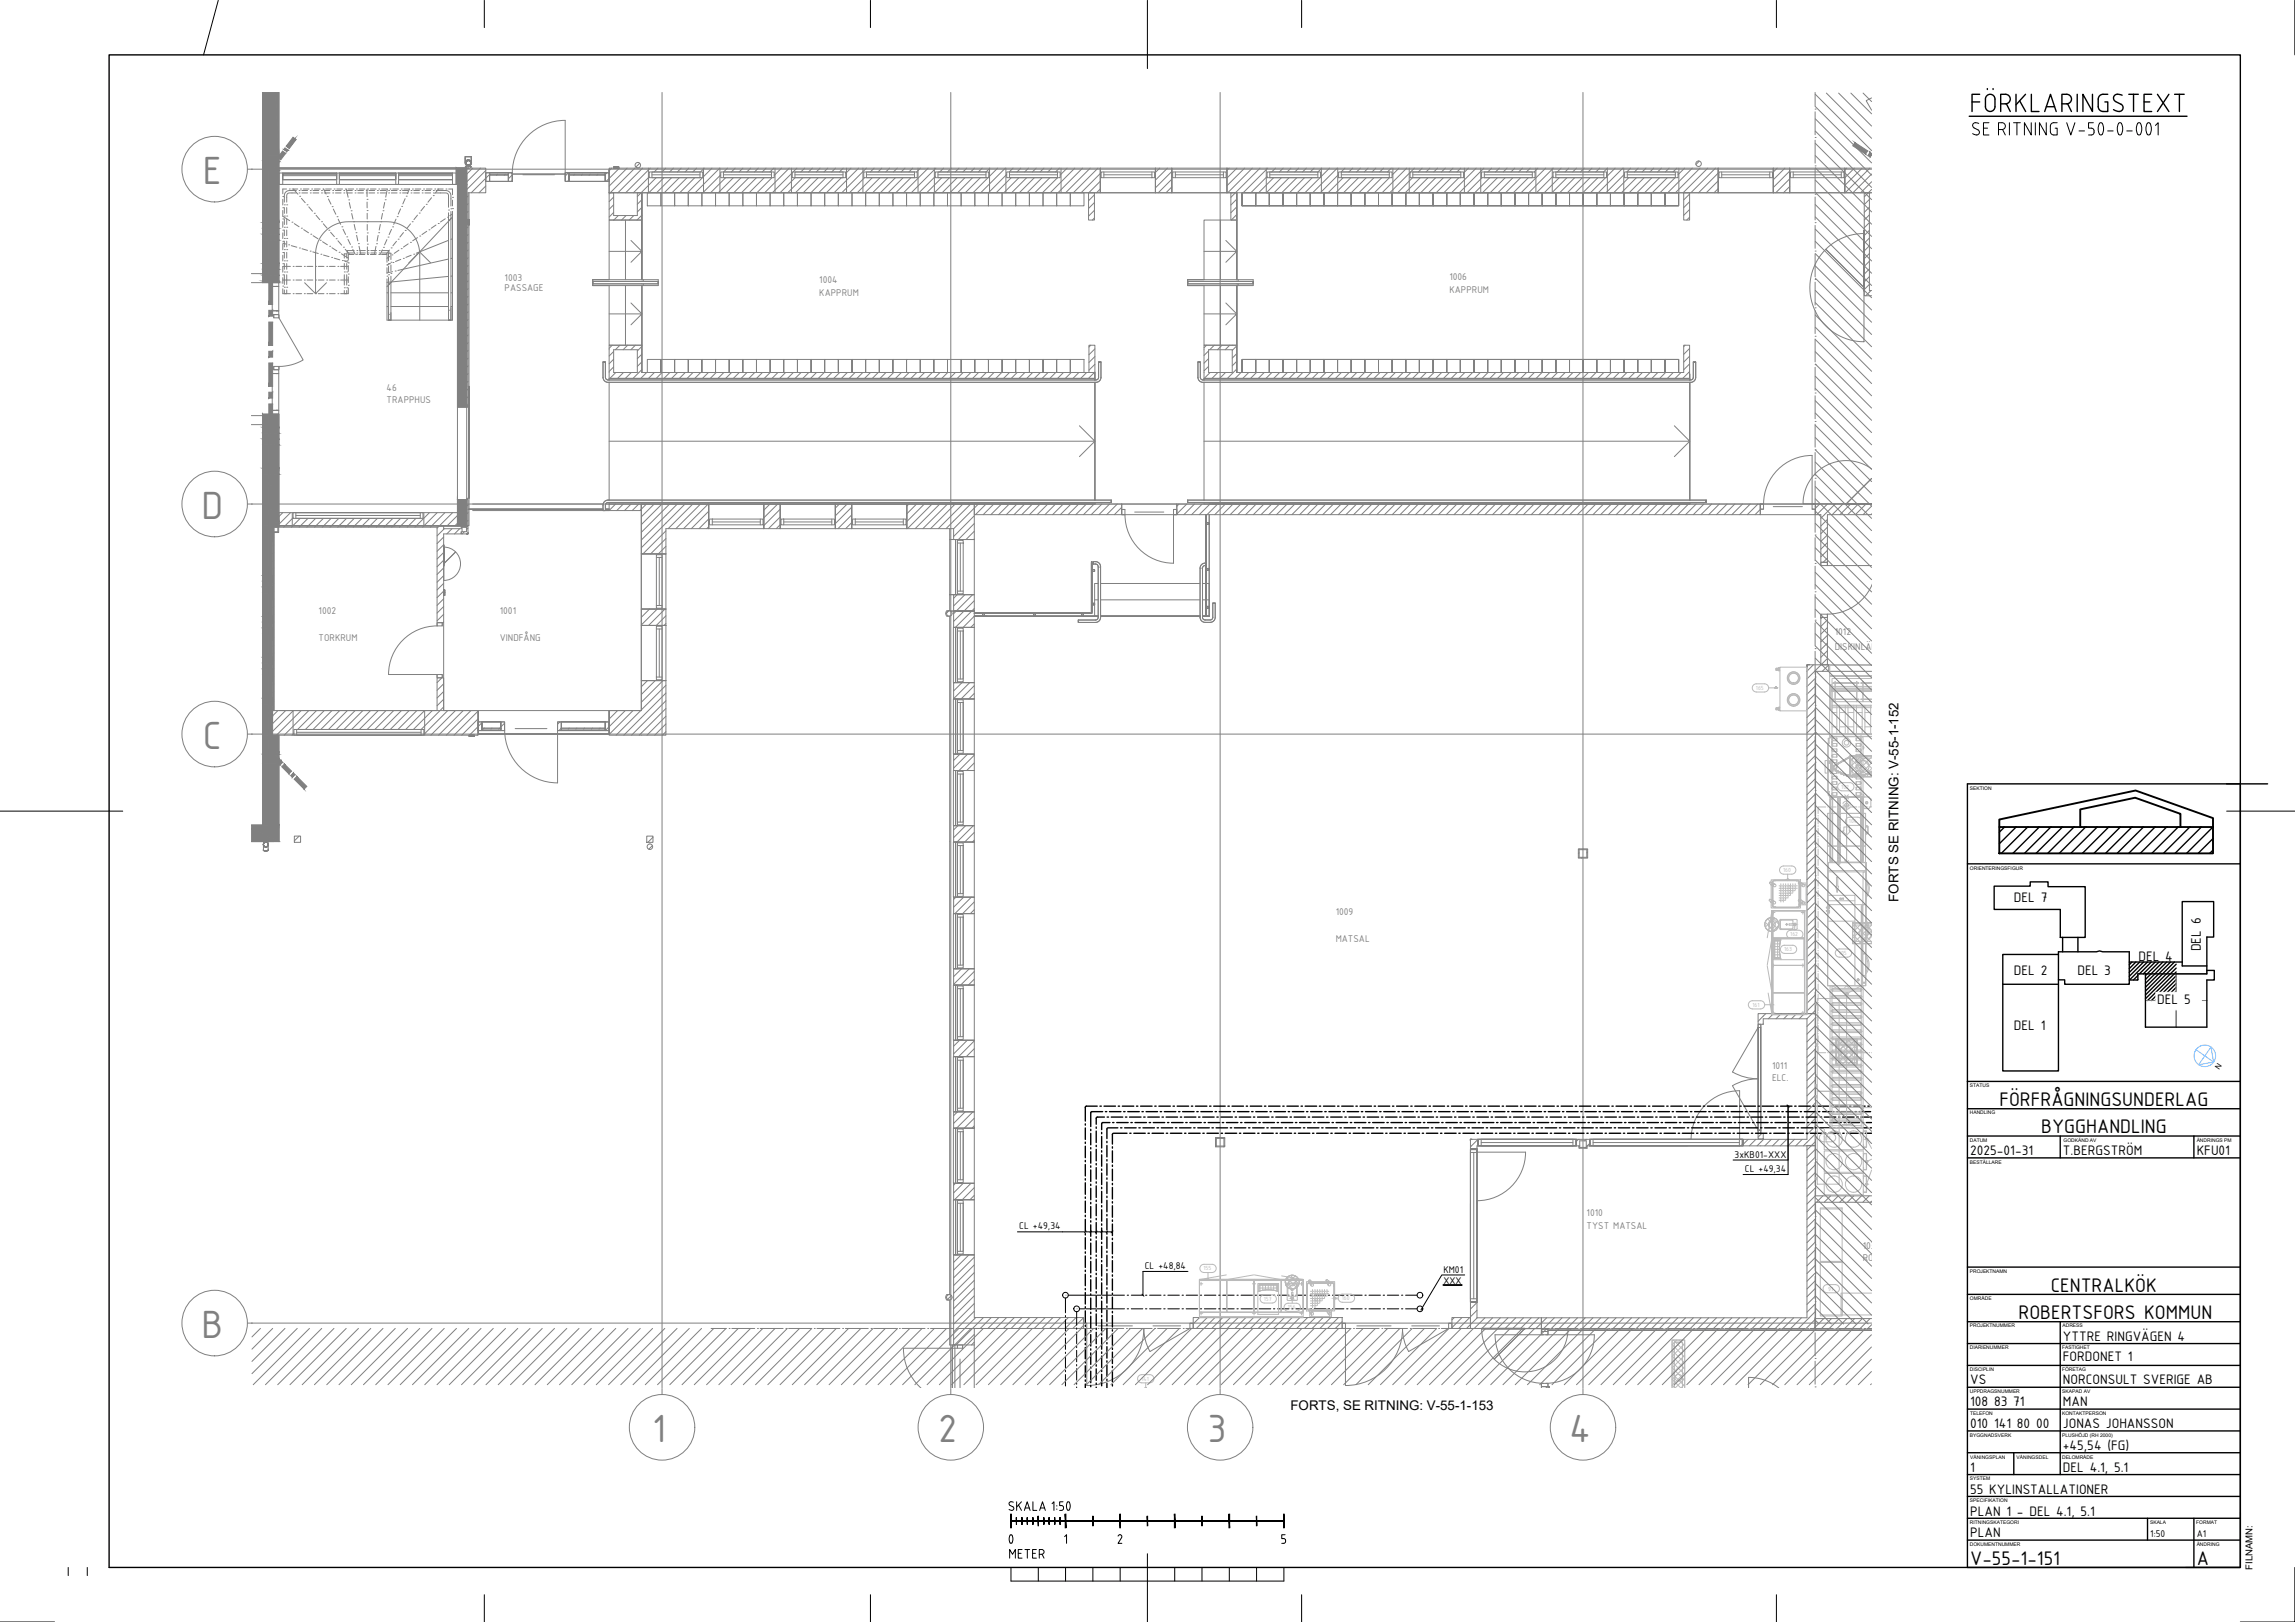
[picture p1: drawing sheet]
<svg xmlns="http://www.w3.org/2000/svg" width="841mm" height="594mm" viewBox="0 0 841 594" stroke-linecap="round" stroke-linejoin="round" font-family="sans-serif">
<defs><g id="words">
<g font-size="15.5" fill="#808080">
<text x="74.3" y="67.5">E</text>
<text x="73.9" y="190.1">D</text>
<text x="74.3" y="274.4">C</text>
<text x="73.9" y="490.1">B</text>
<text x="239" y="528">1</text>
<text x="343.9" y="528">2</text>
<text x="442.6" y="528">3</text>
<text x="575.1" y="528">4</text>
</g>
<text font-size="10.1" x="364.1" y="568">0</text>
<g font-size="7.8">
<text x="732.7" y="405.1">FÖRFRÅGNINGSUNDERLAG</text>
<text x="748" y="415.1">BYGGHANDLING</text>
<text x="751.5" y="473.1">CENTRALKÖK</text>
<text x="739.7" y="483.1">ROBERTSFORS KOMMUN</text>
<text x="722" y="573.1">V-55-1-151</text>
<text x="805" y="573.1">A</text>
</g>
<text font-size="6.6" x="368.7" y="571.9">METER</text>
<g font-size="5.4">
<text x="738" y="330.5">DEL 7</text>
<text x="783.7" y="351.8">DEL 4</text>
<text x="806.5" y="348.4" transform="rotate(-90 806.5 348.4)">DEL 6</text>
<text x="738" y="357.2">DEL 2</text>
<text x="761.3" y="357.2">DEL 3</text>
<text x="790.6" y="367.8">DEL 5</text>
<text x="738" y="377.4">DEL 1</text>
<text x="722" y="423.1">2025-01-31</text>
<text x="756" y="423.1">T.BERGSTRÖM</text>
<text x="805" y="423.1">KFU01</text>
<text x="756" y="491.1">YTTRE RINGVÄGEN 4</text>
<text x="756" y="498.4">FORDONET 1</text>
<text x="722" y="507.1">VS</text>
<text x="756" y="507.1">NORCONSULT SVERIGE AB</text>
<text x="722" y="515.1">108 83 71</text>
<text x="756" y="515.1">MAN</text>
<text x="722" y="523.1">010 141 80 00</text>
<text x="756" y="523.1">JONAS JOHANSSON</text>
<text x="756" y="531.1">+45,54 (FG)</text>
<text x="722" y="539.1">1</text>
<text x="756" y="539.1">DEL 4.1, 5.1</text>
<text x="722" y="547.1">55 KYLINSTALLATIONER</text>
<text x="722" y="555.1">PLAN 1 - DEL 4.1, 5.1</text>
<text x="722" y="563.1">PLAN</text>
</g>
<g font-size="4.9">
<text x="695.7" y="330.3" transform="rotate(-90 695.7 330.3)">FORTS SE RITNING: V-55-1-152</text>
<text x="472.9" y="516.6">FORTS, SE RITNING: V-55-1-153</text>
</g>
<g font-size="3.9" fill="#808080">
<text x="184.9" y="102.8">1003</text>
<text x="184.9" y="106.7">PASSAGE</text>
<text x="300.2" y="103.8">1004</text>
<text x="531.1" y="102.7">1006</text>
<text x="531.1" y="107.4">KAPPRUM</text>
<text x="300.2" y="108.6">KAPPRUM</text>
<text x="141.7" y="143.2">46</text>
<text x="141.7" y="147.5">TRAPPHUS</text>
<text x="116.8" y="225">1002</text>
<text x="183.1" y="225">1001</text>
<text x="672.4" y="232.6">1012</text>
<text x="116.8" y="234.8">TORKRUM</text>
<text x="183.1" y="234.8">VINDFÅNG</text>
<text x="672.4" y="238.2">DISKINLÄMNING</text>
<text x="489.5" y="335.2">1009</text>
<text x="489.5" y="345">MATSAL</text>
<text x="649.4" y="391.4">1011</text>
<text x="649.4" y="396.1">ELC.</text>
<text x="581.4" y="445.4">1010</text>
<text x="581.4" y="450">TYST MATSAL</text>
<text x="682.6" y="457.5">1037</text>
<text x="682.6" y="461.7">ROSTFRITT FRD</text>
</g>
<g font-size="3.9">
<text x="635.7" y="424.1">3xKB01-XXX</text>
<text x="639.4" y="429.2">CL +49,34</text>
<text x="373.5" y="450.2">CL +49,34</text>
<text x="419.5" y="464.7">CL +48,84</text>
<text x="528.9" y="466.2">KM01</text>
<text x="528.9" y="470.3">XXX</text>
<text x="788" y="563.1">1:50</text>
<text x="805" y="563.1">A1</text>
</g>
<text font-size="3.5" x="825.5" y="574.9" transform="rotate(-90 825.5 574.9)">FILNAMN:</text>
<text font-size="2.8" x="813.3" y="392" transform="rotate(-56 813.3 392)">N</text>
<g font-size="2.3" fill="#bababa">
<text x="674.8" y="288.8">102</text>
<text x="677.6" y="301.5">104</text>
<text x="653.5" y="319.4">160</text>
<text x="656.1" y="342.9">162</text>
<text x="653.8" y="348.4">163</text>
<text x="673.9" y="349.8">105</text>
<text x="642.2" y="368.7">161</text>
<text x="668.1" y="417.4">107</text>
<text x="441" y="465.3">155</text>
<text x="670" y="472.7">91</text>
<text x="463.1" y="476.5">157</text>
<text x="471.9" y="479.5">156</text>
<text x="491.8" y="476.2">160</text>
<text x="418.3" y="505.7">141</text>
</g>
<g font-size="1.8">
<text x="721.9" y="289.2">SEKTION</text>
<text x="721.9" y="318.5">ORIENTERINGSFIGUR</text>
<text x="721.9" y="398.2">STATUS</text>
<text x="721.8" y="408.2">HANDLING</text>
<text x="721.8" y="418.2">DATUM</text>
<text x="756.2" y="418.2">GODKÄND AV</text>
<text x="805" y="418.2">ÄNDRINGS PM</text>
<text x="721.8" y="426.2">BESTÄLLARE</text>
<text x="721.8" y="466.2">PROJEKTNAMN</text>
<text x="721.9" y="476.2">OMRÅDE</text>
<text x="721.8" y="486.2">PROJEKTNUMMER</text>
<text x="755.8" y="486.2">ADRESS</text>
<text x="721.8" y="494.2">DIARIENUMMER</text>
<text x="755.7" y="494.2">FASTIGHET</text>
<text x="721.8" y="502.2">DISCIPLIN</text>
<text x="755.7" y="502.2">FÖRETAG</text>
<text x="721.8" y="510.2">UPPDRAGSNUMMER</text>
<text x="755.7" y="510.2">SKAPAD AV</text>
<text x="721.9" y="518.2">TELEFON</text>
<text x="755.7" y="518.2">KONTAKTPERSON</text>
<text x="721.8" y="526.2">BYGGNADSVERK</text>
<text x="755.7" y="526.2">PLUSHÖJD (RH 2000)</text>
<text x="722" y="534.2">VÅNINGSPLAN</text>
<text x="739" y="534.2">VÅNINGSDEL</text>
<text x="755.7" y="534.2">DELOMRÅDE</text>
<text x="721.9" y="542.2">SYSTEM</text>
<text x="721.9" y="550.2">SPECIFIKATION</text>
<text x="721.8" y="558.2">RITNINGSKATEGORI</text>
<text x="787.9" y="558.2">SKALA</text>
<text x="804.8" y="558.2">FORMAT</text>
<text x="721.8" y="566.2">DOKUMENTNUMMER</text>
<text x="805" y="566.2">ÄNDRING</text>
</g>
</g></defs>
<g fill="#808080" stroke="#808080" stroke-width=".37">
<path d="M100.9 33.9h1.3v23.2z"/>
<path d="M101.3 58.3h.9v.7z"/>
<path d="M102.2 59.4v2.4h-1.8z"/>
<path d="M92.1 303.5l10.1 4.7h-10.1z"/>
<path d="M99.9 275.5h2.3v.8z"/>
<path d="M685.3 55.8v1.7l-.8-.5z"/>
<path d="M96.2 33.9v23.2h6zM96.2 33.9h4.7l1.3 23.2z"/>
<path d="M96.2 57.1l5.6 .6 .4-.6zM96.2 57.1l5.6 .6h-5.6z"/>
<path d="M96.2 57.7l6 .3-.4-.3zM96.2 57.7l6 .3h-6z"/>
<path d="M96.2 58l6 .3v-.3zM96.2 58l6 .3h-6z"/>
<path d="M96.2 58.3l4.6 .7 .5-.7zM96.2 58.3l4.6 .7h-4.6z"/>
<path d="M96.2 59l2.5 2.8 2.1-2.8zM96.2 59l2.5 2.8h-2.5z"/>
<path d="M96.2 61.8l3 .4-.5-.4zM96.2 61.8l3 .4h-3z"/>
<path d="M100.4 61.8l1.8 .7v-.7zM100.4 61.8l1.8 .7h-2.3z"/>
<path d="M99.9 62.5l2.3 19v-19zM99.9 62.5l2.3 19h-2.3z"/>
<path d="M96.2 62.2l2.3 19.3v-19.3zM96.2 62.2l2.3 19.3h-2.3z"/>
<path d="M96.2 81.5l6 2.2v-2.2zM96.2 81.5l6 2.2h-6z"/>
<path d="M99.9 83.7l2.3 2.1v-2.1zM99.9 83.7l2.3 2.1h-2.3z"/>
<path d="M96.2 83.7l2.3 2.1v-2.1zM96.2 83.7l2.3 2.1h-2.3z"/>
<path d="M96.2 85.8l6 2.1v-2.1zM96.2 85.8l6 2.1h-6z"/>
<path d="M99.9 87.9l2.3 8.6v-8.6zM99.9 87.9l2.3 8.6h-2.3z"/>
<path d="M96.2 87.9l2.3 8.6v-8.6zM96.2 87.9l2.3 8.6h-2.3z"/>
<path d="M96.2 96.5l6 2.2v-2.2zM96.2 96.5l6 2.2h-6z"/>
<path d="M99.9 98.7l2.3 2.1v-2.1zM99.9 98.7l2.3 2.1h-2.3z"/>
<path d="M96.2 98.7l2.3 2.1v-2.1zM96.2 98.7l2.3 2.1h-2.3z"/>
<path d="M96.2 100.8l6 2.1v-2.1zM96.2 100.8l6 2.1h-6z"/>
<path d="M99.9 102.9l2.3 .6v-.6zM99.9 102.9l2.3 .6h-2.3z"/>
<path d="M96.2 102.9l2.3 .6v-.6zM96.2 102.9l2.3 .6h-2.3z"/>
<path d="M99.9 151.7l2.3 4.8v-4.8zM99.9 151.7l2.3 4.8h-2.3z"/>
<path d="M96.2 151.7l2.3 4.8v-4.8zM96.2 151.7l2.3 4.8h-2.3z"/>
<path d="M96.2 156.5l6 2.2v-2.2zM96.2 156.5l6 2.2h-6z"/>
<path d="M99.9 158.7l2.3 2.1v-2.1zM99.9 158.7l2.3 2.1h-2.3z"/>
<path d="M96.2 158.7l2.3 2.1v-2.1zM96.2 158.7l2.3 2.1h-2.3z"/>
<path d="M96.2 160.8l6 2.2v-2.2zM96.2 160.8l6 2.2h-6z"/>
<path d="M99.9 163l2.3 8.5v-8.5zM99.9 163l2.3 8.5h-2.3z"/>
<path d="M96.2 163l2.3 8.5v-8.5zM96.2 163l2.3 8.5h-2.3z"/>
<path d="M96.2 171.5l6 2.2v-2.2zM96.2 171.5l6 2.2h-6z"/>
<path d="M99.9 173.7l2.3 17.6v-17.6zM99.9 173.7l2.3 17.6h-2.3z"/>
<path d="M99.9 191.3l2.3 1.3v-1.3zM99.9 191.3l2.3 1.3h-2.3z"/>
<path d="M96.2 173.7l2.3 18.9v-18.9zM96.2 173.7l2.3 18.9h-2.3z"/>
<path d="M167.2 61.5l3.8 6.1v-6.1zM167.2 61.5l3.8 6.1h-3.8z"/>
<path d="M167.6 67.6l3.4 81.5v-81.5zM167.6 67.6l3.4 81.5h-3.4z"/>
<path d="M167.6 183l3.4 9.6v-9.6zM167.6 183l3.4 9.6h-3.4z"/>
<path d="M92.1 303.5l10.1 4.7v-6zM92.1 302.2h10.1l-10.1 1.3z"/>
<path d="M99.9 269.3l2.3 6.2v-6.2zM99.9 269.3l2.3 6.2h-2.3z"/>
<path d="M96.2 269.3l2.3 6.5v-6.5zM96.2 269.3l2.3 6.5h-2.3z"/>
<path d="M99.9 275.5l.8 .8h1.5zM100.7 276.3h1.5v1.5z"/>
<path d="M96.2 275.8l2.5 .5 .5-.5zM96.2 275.8l2.5 .5h-2.5z"/>
<path d="M96.2 276.3l6 3.5-3.5-3.5zM96.2 276.3l6 3.5h-6z"/>
<path d="M96.2 279.8l6 22.4v-22.4zM96.2 279.8l6 22.4h-6z"/>
<path d="M96.2 192.6l2.3 18.2v-18.2zM96.2 192.6l2.3 18.2h-2.3z"/>
<path d="M96.2 210.8l3.6 2.1v-2.1zM96.2 210.8l3.6 2.1h-3.6z"/>
<path d="M96.2 212.9l2.3 2.2v-2.2zM96.2 212.9l2.3 2.2h-2.3z"/>
<path d="M96.2 215.1l3.6 2.1v-2.1zM96.2 215.1l3.6 2.1h-3.6z"/>
<path d="M96.2 217.2l2.3 8.6v-8.6zM96.2 217.2l2.3 8.6h-2.3z"/>
<path d="M96.2 225.8l3.6 2.1v-2.1zM96.2 225.8l3.6 2.1h-3.6z"/>
<path d="M96.2 227.9l2.3 2.2v-2.2zM96.2 227.9l2.3 2.2h-2.3z"/>
<path d="M96.2 230.1l3.6 2.1v-2.1zM96.2 230.1l3.6 2.1h-3.6z"/>
<path d="M96.2 232.2l2.3 8.6v-8.6zM96.2 232.2l2.3 8.6h-2.3z"/>
<path d="M96.2 240.8l3.6 2.1v-2.1zM96.2 240.8l3.6 2.1h-3.6z"/>
<path d="M96.2 242.9l2.3 2.2v-2.2zM96.2 242.9l2.3 2.2h-2.3z"/>
<path d="M96.2 245.1l3.6 2.1v-2.1zM96.2 245.1l3.6 2.1h-3.6z"/>
<path d="M96.2 247.2l2.3 8.6v-8.6zM96.2 247.2l2.3 8.6h-2.3z"/>
<path d="M96.2 255.8l3.6 2.1v-2.1zM96.2 255.8l3.6 2.1h-3.6z"/>
<path d="M96.2 257.9l2.3 11.4v-11.4zM96.2 257.9l2.3 11.4h-2.3z"/>
<path d="M98.5 260.1v2.1l1.1-2.1zM99.6 260.1v2.1h-1.1z"/>
<path d="M98.5 193.8v17l1.4-17zM99.9 193.8v17h-1.4z"/>
<path d="M99.6 260.1v2.1l.3-2.1zM99.9 260.1v2.1h-.3z"/>
<path d="M98.5 270.8v5l1.4-5zM99.9 270.8v5h-1.4z"/>
<path d="M98.5 257.9v2.2l1.4-2.2zM99.9 257.9v2.2h-1.4z"/>
<path d="M98.5 262.2v8.6l1.4-8.6zM99.9 262.2v8.6h-1.4z"/>
<path d="M98.5 242.9v2.2l1.4-2.2zM99.9 242.9v2.2h-1.4z"/>
<path d="M98.5 247.2v8.6l1.4-8.6zM99.9 247.2v8.6h-1.4z"/>
<path d="M98.5 227.9v2.2l1.4-2.2zM99.9 227.9v2.2h-1.4z"/>
<path d="M98.5 232.2v8.6l1.4-8.6zM99.9 232.2v8.6h-1.4z"/>
<path d="M98.5 212.9v2.2l1.4-2.2zM99.9 212.9v2.2h-1.4z"/>
<path d="M98.5 217.2v8.6l1.4-8.6zM99.9 217.2v8.6h-1.4z"/>
<path d="M100.9 58.9l-.5 .6 .9-.3zM100.4 59.5l.9-.3-.4 .6z"/>
<path d="M107.4 50.3l-2.5 3.3 3.1-2.8zM104.9 53.6l3.1-2.8-2.4 3.3z"/>
<path d="M108 50.8l-2.4 3.3 2.9-3zM108.5 51.1l-2.5 3.3-.4-.3z"/>
<path d="M101.3 59.2l-.4 .6 1.1-.1zM100.9 59.8l1.1-.1-.5 .6z"/>
<path d="M101.3 58.3l-.4 .6 1.5 .2zM100.9 58.9l1.5 .2-.4 .6z"/>
<path d="M100.4 59.5l-1.7 2.3 2.8-1.5zM98.7 61.8l2.8-1.5-1.7 2.4z"/>
<path d="M104.4 54.2l-.4 .6 1.6 .2zM104 54.8l1.6 .2-.5 .6z"/>
<path d="M103.5 55.3l-1.7 2.4 2.9-1.5zM101.8 57.7l2.9-1.5-1.8 2.3z"/>
<path d="M679.7 52.2l-.7 1.2 4.7 3zM679.7 52.2l4.7 3.1-.7 1.1z"/>
<path d="M685.3 55.8l.6 .9v-.5zM685.3 55.8l.6 .9-.6 .8z"/>
<path d="M108.8 284.4l2.6 4.6 1-1zM108.8 284.4l2.6 4.6-3.6-3.6z"/>
<path d="M102.3 277.9l-.3 1.6 1-1zM102.3 277.9l-.3 1.6-.7-.6z"/>
<path d="M103 278.5l-.4 1.7 1-1zM103 278.5l-.4 1.7-.6-.7z"/>
<path d="M99.7 275.3l1.6 3.6 1-1zM99.7 275.3l1.6 3.6-2.6-2.6z"/>
<path d="M107.5 283.1l-.4 1.6 1-1zM106.5 284.1l1-1-.4 1.6z"/>
<path d="M104.2 279.8l1.7 3.6 .9-1zM104.2 279.8l1.7 3.6-2.6-2.6z"/>
<path d="M98.5 62.2v19.3l1.4-19.3zM99.9 62.2v19.3h-1.4z"/>
<path d="M98.5 175.8v2.1l1.4-2.1zM99.9 175.8v2.1h-1.4z"/>
<path d="M98.5 186.5v7.3l1.4-7.3zM99.9 186.5v7.3h-1.4z"/>
<path d="M98.5 173.7v2.1l1.4-2.1zM99.9 173.7v2.1h-1.4z"/>
<path d="M98.5 177.9v8.6l1.4-8.6zM99.9 177.9v8.6h-1.4z"/>
<path d="M98.5 158.7v2.1l1.4-2.1zM99.9 158.7v2.1h-1.4z"/>
<path d="M98.5 163v8.5l1.4-8.5zM99.9 163v8.5h-1.4z"/>
<path d="M98.5 143.7v2.1l1.4-2.1zM99.9 143.7v2.1h-1.4z"/>
<path d="M98.5 147.9v8.6l1.4-8.6zM99.9 147.9v8.6h-1.4z"/>
<path d="M98.5 128.7v2.1l1.4-2.1zM99.9 128.7v2.1h-1.4z"/>
<path d="M98.5 132.9v8.6l1.4-8.6zM99.9 132.9v8.6h-1.4z"/>
<path d="M98.5 113.7v2.1l1.4-2.1zM99.9 113.7v2.1h-1.4z"/>
<path d="M98.5 118v8.5l1.4-8.5zM99.9 118v8.5h-1.4z"/>
<path d="M98.5 98.7v2.1l1.4-2.1zM99.9 98.7v2.1h-1.4z"/>
<path d="M98.5 102.9v8.6l1.4-8.6zM99.9 102.9v8.6h-1.4z"/>
<path d="M98.5 83.7v2.1l1.4-2.1zM99.9 83.7v2.1h-1.4z"/>
<path d="M98.5 87.9v8.6l1.4-8.6zM99.9 87.9v8.6h-1.4z"/>
</g>
<g fill="none" stroke="#808080" stroke-width=".37">
<path d="M96.2 33.9v66.3h-4.1M102.2 33.9v23.2M242.6 33.9v474.5M348.4 33.9v474.5M447.1 33.9v474.5M580.1 33.9v474.5M665.2 40h.1M665.2 33.9v5.1M665.2 34.5l20.7 20.7M665.2 39l20.7 20.7M669.3 34.1l16.6 16.6M673.8 34.1l12.1 12.1"/>
<path d="M678.3 34.1l7.6 7.6M682.8 34.1l3.1 3.1M685.9 35.9l-2 1 2 3.5M102.2 59.4v44.1h-2.3h2.3v1.4h-2.3h2.3v8.9h-2.3h2.3v1.4h-2.3M102.2 58v1M170.5 59.6v.2M170.5 57.4h2.3zM170.5 57.4v2.1zM170.5 57.4v.7M170.5 57.4h.1M170.6 59.2h.1M170.6 59.1v.1"/>
<path d="M170.7 59.6v.1M170.7 59.7l.3 .7M170.7 59.7v.1M170.7 59.7a.94 .94 0 0 0 .9 .9 .94 .94 0 0 0 1-.9M170.7 59.7a.94 .94 0 0 1 .9-1 .94 .94 0 0 1 1 1M170.7 59.5h.1M170.7 59.6h.1M170.7 59.5v.2M170.7 59.6v.2M170.7 59.9l.2 .3M170.8 59.8v.2M170.8 59.7v.1"/>
<path d="M170.8 59.3l-.1 .3zM170.8 59.9h.1M170.8 59.3l-.1 .4M170.8 59.2a.94 .94 0 0 1 .8-.5 .94 .94 0 0 1 .9 .5M170.8 60l.2 .2M170.9 58.8h-.1M170.9 59.1l-.1 .2M171 58.7l-.1 .1M171.2 58.9h-.1M171.2 58.8l-.1 .1M171.2 58.9a.9 .9 0 0 0-.5 .8 .9 .9 0 0 0 .6 .8M171.2 58.9a.88 .88 0 0 0-.4 .8 .88 .88 0 0 0 .5 .8"/>
<path d="M171.3 58.8h-.1M171.3 58.8l-.1 .1M171.4 58.5l-.1 .1M171.4 58.5h.1M171.5 58.5h-.1M171.6 58.8l.3 .1M171.6 58.8l-.6 .3-.2 .7M171.6 58.8a.86 .86 0 0 1 .9 .9 .86 .86 0 0 1-.9 .8M171.6 58.8a.86 .86 0 0 0-.8 .9 .86 .86 0 0 0 .8 .8M171.7 58.8h.1M171.7 58.7l-.5 .2M171.7 58.8a.88 .88 0 0 1 .8 .8 .88 .88 0 0 1-.6 .9"/>
<path d="M171.7 58.8a.9 .9 0 0 1 .8 .8 .9 .9 0 0 1-.6 .9M171.8 58.5l.2 .1M171.9 58.9l.6 .4M172 58.8h.1M172 58.8l-.4-.2-.3 .2M172.3 59.2l.2 .3M172.3 58.7l.1 .1M172.4 58.8h.1M172.4 59.3l.1 .4zM172.5 59.5v.3M172.5 59.8l-.1 .2M172.5 59.3l.1 .4"/>
<path d="M172.5 59.9l-.2 .3M172.5 59.7h.1M172.5 59.7v.2M172.5 59.6l.1 .1M172.6 59.7h-.1M172.6 59.6h.1M172.6 59.5v.2M172.6 59.6v.1M172.6 59.5h.1M172.6 59.7l-.4 .7M172.6 59.7v.1M172.7 59.1v.1"/>
<path d="M172.7 57.4v1.9zM172.7 58.1h.1M172.8 57.4v2.1M172.8 57.4h-.1M172.8 59.6v.2M234.4 59.8l-1.4 1.4M622.7 59l-1.2 1.3M665.2 50.3h.1M665.2 41v8.4M665.2 51.4v8.3M665.2 43.5l20.7 20.6M665.2 48l20.7 20.6"/>
<path d="M665.2 52.5l20.7 20.6M665.2 57l20.7 20.6M90.7 62h595.2M102.2 61.5l69.7 .1zM102.2 61.5h65v6.1h.4v81.5h3.4v-87.6h-3.8v6.1h-65zM102.2 63.4h1.4v4.2h-1.4zM103.6 63.9h19.8v.4h-19.8zM103.6 65.8v-2.4v2.4M103.6 65.8h19.8v-2.4v2.4zM103.6 63.4h19.8h-19.8M103.6 72h.1M103.6 76.1h.1"/>
<path d="M103.6 73v2.1M103.6 77.1v2.1M103.6 79.2l2.6 1.6M104.2 75h.1M104.2 79.1h.1M104.2 76v2.1M105 69.2h-1.4v1.8M105.1 75h.1M105.1 79.1h.1M105.1 76v2.1M106 69.2h.1M107 69.2h2.1"/>
<path d="M107.5 69.2l1.7 1.9M108.6 69.8h-1.6a2.18 2.18 0 0 0-2.8 2.6v1.6M108.6 70.7h-1.6a1.38 1.38 0 0 0-1.5 .1 1.38 1.38 0 0 0-.4 1.6v1.6M109.6 69.8h.1M109.6 70.7h.1M109.8 71.9h.1M110.1 69.2h.1M110.5 72.7l1.3 1.5M110.6 69.8h2.1M110.6 70.7h2.1M111.1 69.2h2.1M112.5 75h.1"/>
<path d="M113.2 75.8l1.3 1.6M113.7 69.8h.1M113.7 70.7h.1M114.2 69.2h.1M114.7 69.8h2.1M114.7 70.7h2.1M115.2 78.1h.1M115.2 69.2h2.1M115.8 78.9l1.4 1.6M117.8 69.8h.1M117.8 70.7h.1M118.3 69.2h.1"/>
<path d="M118.6 69.2l.9 1.9M118.8 69.8h2.1M118.8 70.7h2.1M119.3 69.2h2.1M119.9 72h.1M120.4 72.9l.9 1.9M121.7 75.7h.1M121.9 69.8h.1M121.9 70.7h.1M122.2 76.6l.9 1.9M122.4 69.2h.1M122.9 69.8h2.1"/>
<path d="M122.9 70.7h2.1M123.4 63.4h1v4.2h-1zM123.4 69.2h2.1M123.5 79.4h.1M124.4 63.9h20.6v.4h-20.6zM124.4 65.8v-2.4v2.4M124.4 65.8h20.6v-2.4v2.4zM124.4 63.4h20.6h-20.6M126 69.8h.1M126 70.7h.1M126.5 69.2h.1M126.9 69.2l.7 3"/>
<path d="M127 69.8h2.1M127 70.7h2.1M127.5 69.2h2.1M127.8 73.2h.1M128 74.2l.5 2M128.7 77.2h.1M128.9 78.2l.4 2M130.1 69.8h.1M130.1 70.7h.1M130.6 69.2h.1M131.1 69.8h2.1M131.1 70.7h2.1"/>
<path d="M131.6 69.2h2.1M134.2 69.8h.1M134.2 70.7h.1M134.5 69.2v2.8M134.5 73h.1M134.5 74v2.1M134.5 77.1h.1M134.6 78.1v2.1M134.7 69.2h.1M135.2 69.8h2.1M135.2 70.7h2.1M135.7 69.2h2.1"/>
<path d="M138.3 69.8h.1M138.3 70.7h.1M138.8 69.2h.1M139.3 69.8h2.1M139.3 70.7h2.1M139.8 69.2h2.1l-.5 3M140.2 78.2l-.4 2M140.4 77.2h.1M141 74.2l-.5 2M141.2 73.2h.1M142.4 69.8h.1M142.4 70.7h.1"/>
<path d="M142.9 69.2h.1M143.4 69.8h2.1M143.4 70.7h2.1M143.9 69.2h2.1M145 63.4h1v4.2h-1zM145.5 79.3h.1M146 63.9h19.8v.4h-19.8zM146 65.8v-2.4v2.4M146 65.8h19.8v-2.4v2.4zM146 63.4h19.8h-19.8M146.5 69.8h.1M146.5 70.7h.1"/>
<path d="M146.8 76.5l-.9 1.9M147 69.2h.1M147.2 75.6h.1M147.5 69.8h2.1M147.5 70.7h2.1M148 69.2h2.1M148.5 72.8l-.9 1.9M148.9 71.9h.1M150.1 69.2l-.8 1.7M150.6 69.8h.1M150.6 70.7h.1M151.1 69.2h.1"/>
<path d="M151.6 69.8h2.1M151.6 70.7h2.1M152.1 69.2h2.1M153 78.8l-1.3 1.6M153.6 78h.1M154.7 69.8h.1M154.7 70.7h.1M155.2 69.2h.1M155.6 75.6l-1.4 1.7M155.7 69.8h2.1M155.7 70.7h2.1M156.2 74.8h.1"/>
<path d="M156.2 69.2h2.1M158.1 72.4l-1.3 1.7M158.8 71.6h.1M158.8 69.8h.1M158.8 70.7h.1M159.3 69.2h.1M159.8 69.8h3.6a2.19 2.19 0 0 1 1.8 3v2.7M159.8 70.7l4.1 .1a1.77 1.77 0 0 1 .5 2v3.1M160.3 69.2h2.1M160.7 69.2l-1.3 1.7M163.4 69.2h.1M164 79.6h.1"/>
<path d="M164.4 76.9h.1M164.4 77.9v39.4M164.4 69.2h1.4v2.1M165.2 76.5h.1M165.2 77.5v39.8M165.8 76.4h.1M165.8 72.3h.1M165.8 77.4v39.9h-24v-12.3l24-25.5M165.8 63.4h1.4v4.2h-1.4zM165.8 73.3v2.1M165.8 78.3l-1 .7M170.5 61.1h.3h-.3"/>
<path d="M170.5 61.1h.1M170.6 60.2h.1M170.8 61.1h-.3h.3M170.8 60.5l.1 .1M170.9 60.6l.1 .1M171 60.2l.6 .2M171 60.3l.3 .2M171 60.2l.1 .1M171 60.4h.1M171 60.3l.1 .1M171 60.4l.1 .1M171 61.6h7v9h-6.5v78.5h-.5z"/>
<path d="M171 60.4l.6 .2 .6-.2M171 60.4l.2 .1M171.1 60.4l.1 .1M171.1 60.4h.1M171.1 60.5h.1M171.2 60.4h.1M171.2 60.4v.1M171.2 60.5h.1M171.2 60.6l-.4 .5M171.3 60.8h.2M171.3 60.4l.3 .1M171.3 60.5h-.1"/>
<path d="M171.3 60.5v.1M171.3 60.5h.1M171.3 60.5l.3 .1M171.3 60.5l.1 .1M171.3 60.5l.2 .2M171.3 60.5h.2M171.5 60.7h.1M171.5 60.5h.1M171.7 60.7h.1M171.5 71.8l-.5 .5M171.5 74.6l-.5 .5M171.5 77.4l-.5 .5"/>
<path d="M171.6 60.5h.1M171.6 60.7h.1M171.7 60.6l-.2 .1M171.8 60.5h-.2M171.8 60.5h.1M171.8 60.7h-.1M171.8 60.8h-.1M171.9 60.6l-.1 .1M171.9 60.8h-.1M171.9 70.6v9.8M171.9 60.5h.1M171.9 60.5v.1"/>
<path d="M171.9 60.5l-.2 .1M172 60.5h.1M172 60.8h-.1M172 60.6l.4 .5M172 60.4l-.4 .1M172.1 60.5h-.1M172.1 60.7l.6-.6v-.9l-.7-.6h-.9l-.6 .6v.8l.6 .7 1 .1M172.1 60.5h.1M172.1 60.4h.1M172.1 60.4v.1M172.2 60.3l-.3 .2M172.2 60.4l-.2 .1"/>
<path d="M172.3 60.4l-.1 .1M172.3 60.4h-.1M172.3 60.2l-.1 .1M172.3 60.2l-.7 .2M172.4 60.6l-.2 .1M172.4 60v.1M172.4 60.1h.1M172.4 60.5v.1M172.4 61.1h.3h-.3M172.5 60.1l-.3 .3M172.7 61.1h-.3h.3M172.7 61.1h.1"/>
<path d="M172.7 60.2h.1M173.2 61.6l-2.2 2.1v77.8M176.1 61.6l-5.1 5M178 63.3h1.4v3.1h-1.4zM178 62.5l-7 6.9M178 68.1l-2.5 2.5M179.4 63.8h6.9v.4h-6.9zM179.4 63.3v3.1h6.9h-6.9zM179.4 63.8v.4M179.5 63.8l-6.8 6.8M182.3 63.8l-.4 .4M185.2 63.8l-.4 .4"/>
<path d="M186.3 64.2v-.4v.4M186.3 66.4v-3.1v3.1M186.3 63.3h-6.9h6.9M186.3 63.3h1.4v3.1h-1.4v-3.1h1.4v3.1h-1.4zM187.7 63.7h19.4M187.7 64.1l-1.4 1.4M187.7 63.5a19.4 19.4 0 0 1 19.4-19.4v19.4M191.6 64h11.6M207.1 63.3h1.4v3.1h-1.4v-3.1h1.4v3.1h-1.4zM208.3 63.3l-1.2 1.2M208.5 63.8h13.3v.4h-13.3zM208.5 63.3v3.1h13.3h-13.3z"/>
<path d="M208.5 63.8v.4M208.5 65.9l-.5 .5M210.6 63.8l-.4 .4M213.4 63.8l-.4 .4M216.3 63.8l-.4 .4M219.1 63.8l-.4 .4M221.8 63.3h1.4v3.1h-1.4zM221.8 64.2v-.4v.4M221.8 66.4v-3.1v3.1M221.8 63.3h-13.3h13.3M222.5 63.3l-1 .9M223.2 61.6h180v9h-180z"/>
<path d="M223.2 63.7v-1.6v8.5M223.2 70.6v10h1.7M223.2 70.6h1.7v8.3h8.7v-8.3h1.6v10h-10.3M223.2 70.6h230v31.8M224.2 61.6l-1 .9M224.9 61.1h1.9zM224.9 61.6h1.9zM224.9 61.1v.5v-.5M224.9 75l-1.7 1.7M224.9 72.2l-1.7 1.6M224.9 77.8l-1.7 1.7M226.6 78.9l-1.7 1.7"/>
<path d="M226.8 61.1v.5v-.5M226.8 61.6h-1.9h1.9M227 61.6l-4.9 4.8M229.4 78.9l-1.6 1.7M229.8 61.6l-6.6 6.6M232.3 78.9l-1.7 1.7M232.6 61.6l-9.4 9.4M235.2 73.1l-1.6 1.7M235.2 78.8l-1.8 1.8M235.2 76l-1.6 1.6M235.5 61.6l-9.1 9M237.2 70.6h5v4.8h-5z"/>
<path d="M237.6 61.6v9M237.9 63h19.6v2.1h-19.6zM237.9 64.8l-5.8 5.8M238.3 61.6l-9 9M238.9 63h17.6v2.1h-17.6zM238.9 64h17.6M240.5 65.1l-6.9 6.9M241.1 61.6l-1.4 1.4M242.2 70.6h5v4.8h-5zM243.3 65.1l-5.5 5.5M244 61.6l-1.5 1.4M246.1 65.1l-5.5 5.5"/>
<path d="M246.8 61.6l-1.4 1.4M247.2 70.6h5v4.8h-5zM248.9 65.1l-5.5 5.5M249.6 61.6l-1.4 1.4M251.8 65.1l-5.5 5.5M252.2 70.6h5v4.8h-5zM252.4 61.6l-1.4 1.4M254.6 65.1l-5.5 5.5M255.3 61.6l-1.4 1.4M257.2 70.6h5v4.8h-5zM257.4 65.1l-5.5 5.5M257.8 61.6v9"/>
<path d="M258.1 61.6l-1.4 1.4M260.9 61.6l-3.4 3.4M262.2 70.6h5v4.8h-5zM263.8 61.6l-9.1 9M263.8 61.6v9M264.1 63h19.6v2.1h-19.6zM264.1 64l-6.5 6.6M265.1 63h17.6v2.1h-17.6zM265.1 64h17.6M265.9 65.1l-5.5 5.5M266.6 61.6l-1.4 1.4M267.2 70.6h5v4.8h-5z"/>
<path d="M268.8 65.1l-5.6 5.5M269.4 61.6l-1.4 1.4M271.6 65.1l-5.6 5.5M272.2 70.6h5v4.8h-5zM272.2 61.6l-1.4 1.4M274.4 65.1l-5.5 5.5M275.1 61.6l-1.4 1.4M277.2 70.6h5v4.8h-5zM277.2 65.1l-5.5 5.5M277.9 61.6l-1.4 1.4M280.1 65.1l-5.6 5.5M280.7 61.6l-1.4 1.4"/>
<path d="M282.2 70.6h5v4.8h-5zM282.9 65.1l-5.5 5.5M283.5 61.6l-1.3 1.4M284 61.6v9M286.4 61.6l-2.7 2.7M287.2 70.6h5v4.8h-5zM289.2 61.6l-9 9M290 61.6v9M290.3 63h19.6v2.1h-19.6zM290.3 63.3l-7.3 7.3M291.3 63h17.6v2.1h-17.6zM291.3 64h17.6"/>
<path d="M291.4 65.1l-5.5 5.5M292 61.6l-1.4 1.4M292.2 70.6h5v4.8h-5zM294.2 65.1l-5.5 5.5M294.9 61.6l-1.4 1.4M297 65.1l-5.5 5.5M297.2 70.6h5v4.8h-5zM297.7 61.6l-1.4 1.4M299.8 65.1l-5.5 5.5M300.5 61.6l-1.4 1.4M302.2 70.6h5v4.8h-5zM302.7 65.1l-5.5 5.5"/>
<path d="M303.4 61.6l-1.4 1.4M305.5 65.1l-5.5 5.5M306.2 61.6l-1.4 1.4M307.2 70.6h5v4.8h-5zM308.3 65.1l-5.5 5.5M309 61.6l-1.4 1.4M310.2 61.6v9M311.8 61.6l-1.9 1.9M312.2 70.6h5v4.8h-5zM314.7 61.6l-9.1 9M316.2 61.6v9M316.5 63h19.6v2.1h-19.6z"/>
<path d="M316.8 65.1l-5.5 5.5M317.2 70.6h5v4.8h-5zM317.5 61.6l-9 9M317.5 63h17.6v2.1h-17.6zM317.5 64h17.6M319.7 65.1l-5.6 5.5M320.3 61.6l-1.4 1.4M322.2 70.6h5v4.8h-5zM322.5 65.1l-5.5 5.5M323.2 61.6l-1.4 1.4M325.3 65.1l-5.5 5.5M326 61.6l-1.4 1.4"/>
<path d="M327.2 70.6h5v4.8h-5zM328.1 65.1l-5.5 5.5M328.8 61.6l-1.4 1.4M331 65.1l-5.5 5.5M331.6 61.6l-1.4 1.4M332.2 70.6h5v4.8h-5zM333.8 65.1l-5.5 5.5M334.5 61.6l-1.4 1.4M336.4 61.6v9M337.2 70.6h5v4.8h-5zM337.3 61.6l-1.4 1.4M340.1 61.6l-9 9"/>
<path d="M342.2 70.6h5v4.8h-5zM342.4 61.6v9l5.5-5.5M342.7 63h19.6v2.1h-19.6zM342.7 64.6l-5.9 6M343 61.6l-9.1 9M343.7 64h17.6M345.1 65.1l-5.5 5.5M345.8 61.6l-1.4 1.4M347.2 70.6h5v4.8h-5zM348.6 61.6l-1.4 1.4M350.8 65.1l-5.6 5.5M351.5 61.6l-1.5 1.4"/>
<path d="M352.2 70.6h5v4.8h-5zM353.6 65.1l-5.5 5.5M354.3 61.6l-1.4 1.4M356.4 65.1l-5.5 5.5M357.1 61.6l-1.4 1.4M357.2 70.6h5v4.8h-5zM359.3 65.1l-5.6 5.5M359.9 61.6l-1.4 1.4M361.3 63h-17.6v2.1h17.6M361.3 63v2.1M362.1 65.1l-5.5 5.5M362.2 70.6h5v4.8h-5z"/>
<path d="M362.6 61.6v9M362.8 61.6l-1.4 1.4M365.6 61.6l-3.3 3.2M367.2 70.6h5v4.8h-5zM368.4 61.6l-9 9M368.6 61.6v9M368.9 63h19.6v2.1h-19.6zM368.9 63.9l-6.7 6.7M369.9 63h17.6v2.1h-17.6zM369.9 64h17.6M370.6 65.1l-5.5 5.5M371.2 61.6l-1.4 1.4"/>
<path d="M372.2 70.6h5v4.8h-5zM373.4 65.1l-5.5 5.5M374.1 61.6l-1.4 1.4M376.2 65.1l-5.5 5.5M376.9 61.6l-1.4 1.4M377.2 70.6h5v4.8h-5zM379.1 65.1l-5.6 5.5M379.7 61.6l-1.4 1.4M381.9 65.1l-5.5 5.5M382.2 70.6h5v4.8h-5zM382.6 61.6l-1.5 1.4M384.7 65.1l-5.5 5.5"/>
<path d="M385.4 61.6l-1.4 1.4M387.2 70.6h5v4.8h-5zM387.5 65.1l-5.5 5.5M388.2 61.6l-1.4 1.4M388.8 61.6v9M391.1 61.6l-2.6 2.5M392.2 70.6h5v4.8h-5zM393.9 61.6l-9 9M396.7 61.6l-9 9M398.9 70.6h2.2v10h-2.2zM399.5 61.6l-9 9M401.1 71.4l-2.2 2.1"/>
<path d="M401.1 74.2l-2.2 2.1M401.1 77l-2.2 2.2M401.1 79.8l-.8 .8M402.4 61.6l-9.1 9M403.2 61.6v9h20.2v-9M403.2 61.6h20.2M403.2 63.5l-7 7.1M403.2 66.4l-4.3 4.3M403.2 69.2l-1.4 1.4M403.2 61.6v9M403.5 63h19.6v2.1h-19.6zM404.5 64h17.6"/>
<path d="M404.5 63v2.1M422.1 63v2.1M423.4 61.6h6v9h-6zM423.4 61.6v9M425 61.6l-1.6 1.5M427.8 61.6l-4.4 4.4M429.4 70.6v-9h20.2v9M429.4 62.8l-6 6M429.4 65.6l-4.9 5M429.4 68.4l-2.1 2.2M429.7 63h19.6v2.1h-19.6zM430.7 64h17.6"/>
<path d="M430.7 63v2.1M448.3 63v2.1M449.6 61.6h180v9h-180zM450.4 61.6l-.8 .8M451.1 70.6h2.1v10h-2.1zM453.2 72.9l-2.1 2.2M453.2 75.8l-2.1 2.1M453.2 78.6l-2 2M453.3 61.6l-3.7 3.6M455.1 70.6h5.1v4.8h-5.1v-4.8h5.1v4.8h-5.1zM456.1 61.6l-6.5 6.4M458.9 61.6l-9 9"/>
<path d="M460.2 70.6h5v4.8h-5v-4.8h5v4.8h-5zM461.8 61.6l-10.7 10.7M464 70.6h221.9M464 61.6v9M464.3 63h19.6v2.1h-19.6zM464.3 64.7l-5.9 5.9M464.6 61.6l-9 9M465.2 70.6h5v4.8h-5v-4.8h5v4.8h-5zM465.3 63h17.6v2.1h-17.6zM465.3 64h17.6M466.7 65.1l-5.5 5.5M467.4 61.6l-1.4 1.4"/>
<path d="M469.6 65.1l-5.5 5.5M470.2 70.6h4.9v4.8h-4.9v-4.8h4.9v4.8h-4.9zM470.2 61.6l-1.4 1.4M472.4 65.1l-5.5 5.5M473.1 61.6l-1.4 1.4M475.1 70.6h5.1v4.8h-5.1v-4.8h5.1v4.8h-5.1zM475.2 65.1l-5.5 5.5M475.9 61.6l-1.4 1.4M478 65.1l-5.5 5.5M478.7 61.6l-1.4 1.4M480.2 70.6h5v4.8h-5v-4.8h5v4.8h-5zM480.9 65.1l-5.5 5.5"/>
<path d="M481.6 61.6l-1.4 1.4M483.7 65.1l-5.5 5.5M484.2 61.6v9M484.4 61.6l-1.4 1.4M485.2 70.6h5v4.8h-5v-4.8h5v4.8h-5zM487.2 61.6l-3.3 3.3M490.1 61.6l-9.1 9M490.2 70.6h5v4.8h-5v-4.8h5v4.8h-5zM490.2 61.6v9M490.5 63h19.6v2.1h-19.6zM490.5 63.9l-6.7 6.7M491.5 63h17.6v2.1h-17.6z"/>
<path d="M491.5 64h17.6M492.2 65.1l-5.5 5.5M492.9 61.6l-1.4 1.4M495 65.1l-5.5 5.5M495.2 70.6h4.9v4.8h-4.9v-4.8h4.9v4.8h-4.9zM495.7 61.6l-1.4 1.4M497.9 65.1l-5.6 5.5M498.5 61.6l-1.4 1.4M500.1 70.6h5.1v4.8h-5.1v-4.8h5.1v4.8h-5.1zM500.7 65.1l-5.5 5.5M501.4 61.6l-1.4 1.4M503.5 65.1l-5.5 5.5"/>
<path d="M504.2 61.6l-1.4 1.4M505.2 70.6h5v4.8h-5v-4.8h5v4.8h-5zM506.3 65.1l-5.5 5.5M507 61.6l-1.4 1.4M509.2 65.1l-5.5 5.5M509.8 61.6l-1.4 1.4M510.2 70.6h5v4.8h-5v-4.8h5v4.8h-5zM510.4 61.6v9M512.7 61.6l-2.6 2.5M515.2 70.6h4.9v4.8h-4.9v-4.8h4.9v4.8h-4.9zM515.5 61.6l-9 9M516.4 61.6v9"/>
<path d="M516.7 63h19.6v2.1h-19.6zM516.7 63.2l-7.4 7.4M517.7 65.1l-5.6 5.5M517.7 63h17.6v2.1h-17.6zM517.7 64h17.6M518.3 61.6l-1.4 1.4M520.1 70.6h5.1v4.8h-5.1v-4.8h5.1v4.8h-5.1zM520.5 65.1l-5.5 5.5M521.2 61.6l-1.4 1.4M523.3 65.1l-5.5 5.5M524 61.6l-1.4 1.4M525.2 70.6h5v4.8h-5v-4.8h5v4.8h-5z"/>
<path d="M526.1 65.1l-5.5 5.5M526.8 61.6l-1.4 1.4M529 65.1l-5.5 5.5M529.7 61.6l-1.5 1.4M530.2 70.6h5v4.8h-5v-4.8h5v4.8h-5zM531.8 65.1l-5.5 5.5M532.5 61.6l-1.4 1.4M534.6 65.1l-5.5 5.5M535.2 70.6h5v4.8h-5v-4.8h5v4.8h-5zM535.3 61.6l-1.4 1.4M536.6 61.6v9M538.1 61.6l-1.8 1.8"/>
<path d="M540.2 70.6h5v4.8h-5v-4.8h5v4.8h-5zM541 61.6l-9.1 9M542.6 61.6v9M542.9 63h19.6v2.1h-19.6zM543.1 65.1l-5.5 5.5M543.8 61.6l-9 9M543.9 63h17.6v2.1h-17.6zM543.9 64h17.6M545.2 70.6h5v4.8h-5v-4.8h5v4.8h-5zM546 65.1l-5.6 5.5M546.6 61.6l-1.4 1.4M548.8 65.1l-5.5 5.5"/>
<path d="M549.4 61.6l-1.4 1.4M550.2 70.6h5v4.8h-5v-4.8h5v4.8h-5zM551.6 65.1l-5.5 5.5M552.3 61.6l-1.4 1.4M554.4 65.1l-5.5 5.5M555.1 61.6l-1.4 1.4M555.2 70.6h5v4.8h-5v-4.8h5v4.8h-5zM557.3 65.1l-5.6 5.5M557.9 61.6l-1.4 1.4M560.1 65.1l-5.5 5.5M560.2 70.6h4.9v4.8h-4.9v-4.8h4.9v4.8h-4.9zM560.8 61.6l-1.4 1.4"/>
<path d="M562.8 61.6v9M563.6 61.6l-1.4 1.4M565.1 70.6h5.1v4.8h-5.1v-4.8h5.1v4.8h-5.1zM566.4 61.6l-9 9M568.8 61.6v9M569.1 63h19.6v2.1h-19.6zM569.1 64.5l-6 6.1M569.2 61.6l-9 9M570.1 63h17.6v2.1h-17.6zM570.1 64h17.6M570.2 70.6h5v4.8h-5v-4.8h5v4.8h-5zM571.4 65.1l-5.5 5.5"/>
<path d="M572.1 61.6l-1.4 1.4M574.2 65.1l-5.5 5.5M574.9 61.6l-1.4 1.4M575.2 70.6h5v4.8h-5v-4.8h5v4.8h-5zM577.1 65.1l-5.6 5.5M577.7 61.6l-1.4 1.4M579.9 65.1l-5.5 5.5M580.2 70.6h5v4.8h-5v-4.8h5v4.8h-5zM580.6 61.6l-1.4 1.4M582.7 65.1l-5.5 5.5M583.4 61.6l-1.4 1.4M585.2 70.6h5v4.8h-5v-4.8h5v4.8h-5z"/>
<path d="M585.6 65.1l-5.6 5.5M586.2 61.6l-1.4 1.4M588.4 65.1l-5.6 5.5M589 61.6v9M589 61.6l-1.3 1.4M590.2 70.6h5v4.8h-5v-4.8h5v4.8h-5zM591.9 61.6l-3.2 3.1M594.7 61.6l-9 9M595 61.6v9M595.2 70.6h5v4.8h-5v-4.8h5v4.8h-5zM595.3 63h19.6v2.1h-19.6zM595.3 63.8l-6.8 6.8"/>
<path d="M596.3 63h17.6v2.1h-17.6zM596.3 64h17.6M596.9 65.1l-5.6 5.5M597.5 61.6l-1.4 1.4M599.7 65.1l-5.5 5.5M600.2 70.6h5v4.8h-5v-4.8h5v4.8h-5zM600.4 61.6l-1.4 1.4M602.5 65.1l-5.5 5.5M603.2 61.6l-1.4 1.4M605.2 70.6h5v4.8h-5v-4.8h5v4.8h-5zM605.3 65.1l-5.5 5.5M606 61.6l-1.4 1.4"/>
<path d="M608.2 65.1l-5.5 5.5M608.8 61.6l-1.4 1.4M610.2 70.6h5v4.8h-5v-4.8h5v4.8h-5zM611 65.1l-5.5 5.5M611.7 61.6l-1.4 1.4M613.8 65.1l-5.5 5.5M614.5 61.6l-1.4 1.4M615.2 61.6v9M617 70.6h2.2v10h-2.2zM617.3 61.6l-2.4 2.4M619.2 71.1l-2.2 2.1M619.2 73.9l-2.2 2.1"/>
<path d="M619.2 76.7l-2.2 2.2M619.2 79.5l-1.1 1.1M620.2 61.6l-9.1 9M623 61.6l-9 9M625.8 61.6l-9 9M628.6 61.6l-9 9M629.6 70.6v-9h20.2v9M629.6 63.4l-7.2 7.2M629.6 66.2l-4.3 4.4M629.6 69.1l-1.5 1.5M629.9 63h19.6v2.1h-19.6zM630.9 64h17.6"/>
<path d="M630.9 63v2.1M648.5 63v2.1M649.8 61.6h6v9h-6zM651.3 61.6l-1.5 1.4M654.1 61.6l-4.3 4.2M655.8 62.7l-6 6M655.8 65.5l-5.1 5.1M655.8 68.3l-2.2 2.3M656.1 63h19.6v2.1h-19.6zM657.1 64h17.7M657.1 63v2.1M665.2 71.2h.1"/>
<path d="M665.2 60.8h.1M665.2 61.8v8.4M665.2 72.2v8.4M665.2 61.5l20.7 20.6M665.2 66l20.7 20.6M665.2 70.5l20.7 20.6M665.2 74.9l20.7 20.7M665.2 79.5l20.7 20.6M674.8 63v2.1M676.7 61.6l-.7 .7M679.6 61.6l-3.6 3.5M682.4 61.6l-6.4 6.3"/>
<path d="M685.1 73l-1.9 1.9M685.1 75.9l-1.9 1.9M685.1 78.7l-1.9 1.9M685.2 61.6l-9 9M685.9 61.6h-9.9v9h-20.2v-9h20.2v9M685.9 63.7l-6.9 6.9M685.9 66.6l-4 4M685.9 69.4l-2.7 2.7M103.6 80.2h.1M103.6 84.3h.1M103.6 88.4h.1M103.6 92.5h.1"/>
<path d="M103.6 96.6h.1M103.6 81.2v2.1M103.6 85.3v2.1M103.6 89.4v2.1M103.6 93.5v2.1M103.6 89.1l1.2 .3M104.2 83.2h.1M104.2 87.3h.1M104.2 91.4h.1M104.2 95.5h.1M104.2 99.6h.1M104.2 80.1v2.1"/>
<path d="M104.2 84.2v2.1M104.2 88.3v2.1M104.2 92.4v2.1M104.2 96.5v2.1M105.1 83.2h.1M105.1 87.3h.1M105.1 91.4h.1M105.1 95.5h.1M105.1 99.6h.1M105.1 80.1v2.1M105.1 84.2v2.1M105.1 88.3v2.1"/>
<path d="M105.1 92.4v2.1M105.1 96.5v2.1M105.8 89.7h.1M106.4 97.6h-2.8v2.1M106.7 90l2.1 .5M107 81.4h.1M107.4 97.6h.1M107.8 81.9l1.8 1.2M108.4 97.6h2.1M109.7 90.8h.1M110.4 83.6h.1M110.7 91.1l2 .6"/>
<path d="M111.3 84.1l1.8 1.2M111.5 97.6h.1M112.5 97.6h2.1M113.7 92h.1M113.9 85.8h.1M114.6 92.3l2 .6M114.7 86.3l1.8 1.2M115.6 97.6h.1M116.6 97.6h2.1M117.3 88h.1M117.6 93.1h.1M117.8 81.2h.1"/>
<path d="M118.2 88.5l1.8 1.2M118.5 82l1.4 1.6M118.6 93.4l2 .6M119.7 97.6h.1M120.5 84.3h.1M120.7 97.6h2.1M120.8 90.2h.1M121.2 85.1l1.3 1.6M121.5 94.3h.1M121.6 90.7l1.8 1.2M122.5 94.6l2 .6M123.2 87.4h.1"/>
<path d="M123.8 97.6h.1M123.8 88.2l1.4 1.6M123.9 80.3l.9 1.9M124.3 92.4h.1M124.8 97.6h2.8M125.1 93l2.5 1.6M125.3 83.1h.1M125.5 95.4h.1M125.7 84l.9 1.9M125.9 90.5h.1M126.2 95.5h.1M126.2 99.6h.1"/>
<path d="M126.2 94.5v-1.5h.9v1.5M126.2 96.5v2.1M126.4 95.7l1.2 .4M126.5 91.3l1.7 1.9M127.1 86.8h.1M127.1 95.5h.1M127.1 99.6h.1M127.1 96.5v2.1M127.5 87.7l.9 1.8M127.6 96.3h.1M127.6 97.3v2.1M128.8 90.5h.1"/>
<path d="M129.3 91.3l.9 1.9M129.6 81.2h.1M129.6 93.2h-2v2.1M129.8 82.2l.4 2M129.8 91.8h-2.5v.9h2.5M130.5 85.2h.1M130.6 93.2h.1M130.7 86.2l.4 2M130.8 91.8h.1M130.8 92.7h.1M131.3 89.2h.1M131.6 90.2l.6 3"/>
<path d="M131.6 93.2h2.1M131.8 91.8h2.1M131.8 92.7h2.1M134.6 81.2h.1M134.6 82.2v2.1M134.6 85.3h.1M134.6 86.3v2.1M134.6 89.4h.1M134.6 90.4v2.8M134.7 93.2h.1M134.9 91.8h.1M134.9 92.7h.1"/>
<path d="M135.7 93.2h2.1M135.9 91.8h2.1M135.9 92.7h2.1M137.8 90.2l-.6 3M138 89.3h.1M138.6 86.2l-.4 2.1M138.8 85.2h.1M138.8 93.2h.1M139 91.8h.1M139 92.7h.1M139.4 82.2l-.4 2.1M139.6 81.2h.1"/>
<path d="M139.8 93.2h2v2.8M140 91.8h2.5v.9h-2.5M140.1 91.5l-.7 1.7M140.5 90.6h.1M141.8 87.7l-.9 2M141.8 97.1h.1M141.8 98.1v2.1M142.2 86.8h.1M142.4 96.5h.1M142.4 97.5v2.1M142.7 91.6l-1.3 1.6M142.8 93.9l-1 .7"/>
<path d="M143.1 96.5l-1.3 .5M143.3 96h.1M143.3 95.1v-2.4h-.9v2.8M143.3 97v2.1M143.3 90.8h.1M143.5 84l-.9 1.9M143.6 93.4h.1M143.8 99.5l-2 .4M143.9 83.1h.1M144 96.2h.1M144.8 99.3h.1M145.1 80.3l-.8 1.9"/>
<path d="M145.3 88.4l-1.3 1.6M145.9 87.6h.1M146.2 91.6l-1.7 1.2M146.9 95l-2 .8M147 91.1h.1M147.8 94.6h.1M147.8 85.2l-1.3 1.6M148.5 84.4h.1M149.6 89.3l-1.8 1.2M150.4 88.8h.1M150.4 82l-1.3 1.6M150.7 93.5l-2 .8"/>
<path d="M151 81.2h.1M151.6 93.1h.1M153 87l-1.8 1.2M153.8 86.5h.1M156.4 84.7l-1.8 1.2M157.2 84.2h.1M157.8 96.3l-4-4-4 4M159.8 82.4l-1.8 1.2M160.6 81.9h.1M163.2 80.1l-1.8 1.2M164.4 88l-11.9 4.7M164.4 94.9l-18.6 4.2"/>
<path d="M165.2 80.1l-.8 .9M165.8 87.5l-.6 .2M165.8 94.6l-.6 .1M171.5 80.4v2zM171.5 82.4v-2v2M171.5 80.3l-.5 .5M171.5 83.1l-.5 .5M171.5 85.9l-.5 .5M171.5 88.7l-.5 .6M171.5 91.6l-.5 .5M171.5 94.4l-.5 .5M171.5 97.2l-.5 .5"/>
<path d="M171.9 82.4v110.2h-71.6v.2M172 80.4v2zM172 82.4h-.5h.5M172 80.4h-.5h.5M223.2 92.1h12l-4 4M229.2 80.6v21.8M231.2 88.1l4 4M441.2 92.1h12l-4 4M447.2 80.6v21.8M449.2 88.1l4 4M453.2 80.6h-12v21.8h-6h24v2.2h-24h6v21.8h12M665.2 92h.1"/>
<path d="M665.2 81.5h.1M665.2 82.6v8.3M665.2 93v8.4M665.2 83.9l20.7 20.7M665.2 88.4l20.7 20.6M665.2 92.9l20.7 20.6M665.2 97.4l20.7 20.6M669.1 91.3a19.8 19.8 0 0 1 14-5.8v39.7a19.8 19.8 0 0 1-18.3-12.3 19.8 19.8 0 0 1 4.3-21.6zM683.1 85.5v19.9v-19.9M683.1 84.3h.1M683.2 85.5v19.9v-19.9M683.2 84.3l-.1 22.2z"/>
<path d="M683.2 85.4v20v-20M683.2 85.5v19.9zM683.2 85.4v20M685.1 81.5l-1.9 1.9M685.1 84.4l-1.9 1.8M685.1 87.2l-1.9 1.9M685.1 90l-1.9 1.9M685.1 92.9l-1.9 1.8M685.1 95.7l-1.9 1.9M685.1 98.5l-1.9 1.9M92.1 103.5h6.4M99.8 111.5v2.2"/>
<path d="M100.3 116.4v-1.2h1.9v1.2l8.9 15.4a17.6 17.6 0 0 1-8.9 2.4v1.2h-1.9v-1.2M100.3 115.4v1h1.9v-1M101.3 113.8h.4h-.4M103.6 100.7h.1M103.6 104.8h.1M103.6 105.8v1.8h2.8M103.6 101.7v2.1M103.6 102.6h2.8M104.2 105.2h.1M104.2 100.6v3.6M104.2 106.2v1.4M105.1 105.2h.1"/>
<path d="M105.1 100.6v3.6M105.1 106.2v1.4M107.4 107.6h.1M107.4 102.6h.1M108.4 107.6h2.1M108.4 102.6h2.1M111.5 107.6h.1M111.5 102.6h.1M111.6 103.6l4 4 4-4M112.5 107.6h2.1M112.5 102.6h2.1M115.6 107.6h.1"/>
<path d="M115.6 102.6h.1M115.6 107.6l.2-16.4 1.4-3.9 2.6-3.2 3-1.9 3.6-.9 15.4-.1 3.1 .4 2.8 1.2 2.7 2 2 2.7 1 2.6 .4 2.8v24.4M116.6 107.6h2.1M116.6 102.6h2.1M119.7 107.6h.1M119.7 102.6h.1M120.7 107.6h2.1M120.7 102.6h2.1M123.8 107.6h.1M123.8 102.6h.1M124.8 102.6h2.8M126.2 105.4h.1"/>
<path d="M126.2 100.6v3.8M126.2 106.4v1.2M127.1 105.4h.1M127.1 100.6v3.8M127.1 106.4v1.2M127.6 100.4h.1M127.6 104.5h.1M127.6 105.5v2.1h-2.8M127.6 101.4v2.1M141.8 101.1h.1M141.8 102.2v2.8M141.8 107.2h.6"/>
<path d="M141.8 112.3h.6M142.4 117.3h.8zM142.4 100.6h.1M142.4 101.6v15.7M142.8 115.1h.1M143.3 100.2h.1M143.3 107.2h21.1M143.3 112.3h21.1M143.3 101.1v16.2M143.3 103.5l-.9 .9M164.4 101.2l-22.6 2.2M164.4 117.3h.8z"/>
<path d="M164.7 113.6h.2M165.2 107.2h.6M165.2 112.3h.6M165.8 101.1h-.6M171.5 119.9l-.5 .5M171.5 102.9l-.5 .5M171.5 108.5l-.5 .5M171.5 111.4l-.5 .5M171.5 100.1l-.5 .5M171.5 105.7l-.5 .5M171.5 114.2l-.5 .5M171.5 117l-.5 .5"/>
<path d="M217.2 103.1h24zM217.2 104h24zM217.2 103.1v.8zM217.2 102.4v2.2M223.2 115h12l-4 4M229.2 104.6v21.8M231.2 111l4 4M235.2 104.6v31.8h163.9v-10h2.1v12.2h-178h178v.6v-2.8h-166zM235.2 102.4v-31.8v31.8M235.2 102.4v-21.8h-12v21.8h-6h24v2.2h-24h6v21.8h12h-12v12.8M235.7 102.4v.7M235.7 104v.6"/>
<path d="M241.2 103.1v.8v-.8M435.2 103.1h24zM435.2 104h24zM435.2 103.1v.8zM435.2 102.4v2.2M441.2 115h12l-4 4M447.2 104.6v21.8M449.2 111l4 4M453.2 104.6v31.8M453.7 102.4v.7M453.7 104v.6M459.2 103.1v.8v-.8"/>
<path d="M665.2 112.7h.1M665.2 102.4h.1M665.2 103.3v8.5M665.2 113.8v8.4M665.2 101.9l20.7 20.6M665.2 106.4l20.7 20.6M665.2 110.9l20.7 20.6M665.2 115.4l20.7 20.6M665.2 119.9l20.7 20.6M683.1 105.3l-14-14 14 14M683.1 106.5v-22.2v22.2M685.1 104.2l-1.9 1.9"/>
<path d="M685.1 101.3l-1.9 1.9M685.6 106.4l-1.9 1.9M685.9 106.4h-.8v-35.8h-1.9v37.7h2.7M99.9 135.4h2.3v1.4h-2.3h2.3v13.5h-2.3h2.3v1.4h-2.3h2.3v40.9h-2.3M100.3 135.2v-1h1.9v1M171.5 125.5l-.5 .5M171.5 134l-.5 .5M171.5 139.7l-.5 .5M171.5 122.7l-.5 .5M171.5 128.3l-.5 .5M171.5 131.2l-.5 .5M171.5 136.8l-.5 .5"/>
<path d="M221 138.2l.6 1.4 1.7 .4M221 132.6h.8h-.8M221 132.6h.8M221 132.6v5.6M221 138.2a1.9 1.9 0 0 0 2.2 1.8h178.4M221.8 132.6l.1 5.8 .3 .6 .6 .2M221.8 132.6l.1 5.6a.96 .96 0 0 0 .9 1M222.8 139.2h178.5M224.3 126.4l-1.1 1.2M224.9 128.7l-1.7 1.7M224.9 134.4l-1.7 1.7M224.9 128.1h8.7v8.3h-8.7z"/>
<path d="M224.9 131.6l-1.7 1.6M225.7 136.4l-2.2 2.2M227.2 126.4l-1.7 1.7M228.5 136.4l-2.2 2.2M230 126.4l-1.7 1.7M231.3 136.4l-2.1 2.2M232.8 126.4l-1.6 1.7M235.2 132.5l-1.6 1.7M235.2 135.4l-3.2 3.2M235.2 126.9l-1.6 1.7M235.2 129.7l-1.6 1.7M237 136.4l-2.2 2.2"/>
<path d="M237.2 131.6v4.8h5v-4.8h155v4.8h-5v-4.8v4.8h-5v-4.8v4.8h-5v-4.8v4.8h-5v-4.8v4.8h-5v-4.8v4.8h-5v-4.8v4.8h-5v-4.8v4.8h-5v-4.8v4.8h-5v-4.8v4.8h-5v-4.8v4.8h-5v-4.8v4.8h-5v-4.8v4.8h-5v-4.8v4.8h-5v-4.8v4.8h-5v-4.8v4.8h-5v-4.8v4.8h-5v-4.8v4.8h-5v-4.8v4.8h-5v-4.8v4.8h-5v-4.8v4.8h-5v-4.8v4.8h-5v-4.8v4.8h-5v-4.8v4.8h-5v-4.8v4.8h-5v-4.8v4.8h-5v-4.8v4.8h-5v-4.8v4.8h-5v-4.8v4.8h-5v-4.8v4.8h-5v-4.8v4.8h-5v-4.8zM239.8 136.4l-2.2 2.2M242.6 136.4l-2.1 2.2M245.5 136.4l-2.2 2.2M248.3 136.4l-2.2 2.2M251.1 136.4l-2.1 2.2M254 136.4l-2.2 2.2M256.8 136.4l-2.2 2.2M259.6 136.4l-2.1 2.2M262.4 136.4l-2.1 2.2M265.3 136.4l-2.2 2.2M268.1 136.4l-2.2 2.2"/>
<path d="M270.9 136.4l-2.1 2.2M273.7 136.4l-2.1 2.2M276.6 136.4l-2.2 2.2M279.4 136.4l-2.2 2.2M282.2 136.4l-2.1 2.2M285.1 136.4l-2.2 2.2M287.9 136.4l-2.2 2.2M290.7 136.4l-2.1 2.2M293.6 136.4l-2.2 2.2M296.4 136.4l-2.2 2.2M299.2 136.4l-2.1 2.2M302 136.4l-2.1 2.2"/>
<path d="M304.9 136.4l-2.2 2.2M307.7 136.4l-2.2 2.2M310.5 136.4l-2.1 2.2M313.4 136.4l-2.2 2.2M316.2 136.4l-2.2 2.2M319 136.4l-2.2 2.2M321.8 136.4l-2.1 2.2M324.7 136.4l-2.2 2.2M327.5 136.4l-2.2 2.2M330.3 136.4l-2.1 2.2M333.1 136.4l-2.1 2.2M336 136.4l-2.2 2.2"/>
<path d="M338.8 136.4l-2.1 2.2M341.6 136.4l-2.1 2.2M344.5 136.4l-2.2 2.2M347.3 136.4l-2.2 2.2M350.1 136.4l-2.1 2.2M353 136.4l-2.2 2.2M355.8 136.4l-2.2 2.2M358.6 136.4l-2.2 2.2M361.4 136.4l-2.1 2.2M364.3 136.4l-2.2 2.2M367.1 136.4l-2.2 2.2M369.9 136.4l-2.1 2.2"/>
<path d="M372.7 136.4l-2.1 2.2M375.6 136.4l-2.2 2.2M378.4 136.4l-2.1 2.2M381.2 136.4l-2.1 2.2M384.1 136.4l-2.2 2.2M386.9 136.4l-2.2 2.2M389.7 136.4l-2.1 2.2M392.6 136.4l-2.2 2.2M395.4 136.4l-2.2 2.2M398.2 136.4l-2.2 2.2M399.7 126.4l-.6 .7M401.2 136.2l-2.3 2.4"/>
<path d="M401.2 127.8l-2.1 2.1M401.2 130.6l-2.1 2.2M401.2 133.4l-2.1 2.2M402.6 138.2l-.4 .8-.9 .2M402.6 132.6h.9h-.9M402.6 138.2a1.09 1.09 0 0 1-1.4 1h-178.4M402.6 132.6h.9v5.6M402.6 132.6v5.6M403.5 138.2l-.7 1.4-1.2 .4M403.5 138.2l-.6 1.3-1.3 .5M439 138.2l.7 1.4 1.5 .4M439 132.6h.8h-.8"/>
<path d="M439 138.2a1.91 1.91 0 0 0 2.3 1.8h178.3M439 132.6v5.6M439 132.6h.9M439.9 132.6v5.7l.3 .7 .6 .2M439.9 132.6v5.6a.96 .96 0 0 0 .9 1M442.2 126.4l-1 1M442.9 131.4l-1.7 1.6M442.9 128.1h8.7v8.3h-8.7zM442.9 128.5l-1.7 1.7M442.9 134.2l-1.7 1.6M443.5 136.4l-2.2 2.2M445 126.4l-1.7 1.7"/>
<path d="M446.3 136.4l-2.2 2.2M447.8 126.4l-1.6 1.7M449.1 136.4l-2.1 2.2M450.6 126.4l-1.6 1.7M453.2 136.4v-10h-12l.1 12.8M453.2 136.4h163.8v-10h2.2v12.2h-178h178v.6v-2.2M453.2 129.5l-1.6 1.7M453.2 135.2l-3.4 3.4M453.2 126.7l-1.6 1.6M453.2 132.3l-1.6 1.7M454.8 136.4l-2.2 2.2M455.1 131.6h5.1v4.8h-5.1v-4.8h5.1v4.8h-5.1z"/>
<path d="M457.6 136.4l-2.2 2.2M460.2 131.6h5v4.8h-5v-4.8h5v4.8h-5zM460.4 136.4l-2.1 2.2M463.3 136.4l-2.2 2.2M465.2 131.6h5v4.8h-5v-4.8h5v4.8h-5zM466.1 136.4l-2.2 2.2M468.9 136.4l-2.1 2.2M470.2 131.6h4.9v4.8h-4.9v-4.8h4.9v4.8h-4.9zM471.8 136.4l-2.2 2.2M474.6 136.4l-2.2 2.2M475.1 131.6h5.1v4.8h-5.1v-4.8h5.1v4.8h-5.1zM477.4 136.4l-2.1 2.2"/>
<path d="M480.2 131.6h5v4.8h-5v-4.8h5v4.8h-5zM480.2 136.4l-2.1 2.2M483.1 136.4l-2.2 2.2M485.2 131.6h5v4.8h-5v-4.8h5v4.8h-5zM485.9 136.4l-2.2 2.2M488.7 136.4l-2.1 2.2M490.2 131.6h5v4.8h-5v-4.8h5v4.8h-5zM491.6 136.4l-2.2 2.2M494.4 136.4l-2.2 2.2M495.2 131.6h4.9v4.8h-4.9v-4.8h4.9v4.8h-4.9zM497.2 136.4l-2.2 2.2M500 136.4l-2.1 2.2"/>
<path d="M500.1 131.6h5.1v4.8h-5.1v-4.8h5.1v4.8h-5.1zM502.9 136.4l-2.2 2.2M505.2 131.6h5v4.8h-5v-4.8h5v4.8h-5zM505.7 136.4l-2.2 2.2M508.5 136.4l-2.1 2.2M510.2 131.6h5v4.8h-5v-4.8h5v4.8h-5zM511.3 136.4l-2.1 2.2M514.2 136.4l-2.2 2.2M515.2 131.6h4.9v4.8h-4.9v-4.8h4.9v4.8h-4.9zM517 136.4l-2.1 2.2M519.8 136.4l-2.1 2.2M520.1 131.6h5.1v4.8h-5.1v-4.8h5.1v4.8h-5.1z"/>
<path d="M522.7 136.4l-2.2 2.2M525.2 131.6h5v4.8h-5v-4.8h5v4.8h-5zM525.5 136.4l-2.2 2.2M528.3 136.4l-2.1 2.2M530.2 131.6h5v4.8h-5v-4.8h5v4.8h-5zM531.2 136.4l-2.2 2.2M534 136.4l-2.2 2.2M535.2 131.6h5v4.8h-5v-4.8h5v4.8h-5zM536.8 136.4l-2.2 2.2M539.6 136.4l-2.1 2.2M540.2 131.6h5v4.8h-5v-4.8h5v4.8h-5zM542.5 136.4l-2.2 2.2"/>
<path d="M545.2 131.6h5v4.8h-5v-4.8h5v4.8h-5zM545.3 136.4l-2.2 2.2M548.1 136.4l-2.1 2.2M550.2 131.6h5v4.8h-5v-4.8h5v4.8h-5zM550.9 136.4l-2.1 2.2M553.8 136.4l-2.2 2.2M555.2 131.6h5v4.8h-5v-4.8h5v4.8h-5zM556.6 136.4l-2.2 2.2M559.4 136.4l-2.1 2.2M560.2 131.6h4.9v4.8h-4.9v-4.8h4.9v4.8h-4.9zM562.3 136.4l-2.2 2.2M565.1 136.4l-2.2 2.2"/>
<path d="M565.1 131.6h5.1v4.8h-5.1v-4.8h5.1v4.8h-5.1zM567.9 136.4l-2.1 2.2M570.2 131.6h5v4.8h-5v-4.8h5v4.8h-5zM570.8 136.4l-2.2 2.2M573.6 136.4l-2.2 2.2M575.2 131.6h5v4.8h-5v-4.8h5v4.8h-5zM576.4 136.4l-2.1 2.2M579.2 136.4l-2.1 2.2M580.2 131.6h5v4.8h-5v-4.8h5v4.8h-5zM582.1 136.4l-2.2 2.2M584.9 136.4l-2.2 2.2M585.2 131.6h5v4.8h-5v-4.8h5v4.8h-5z"/>
<path d="M587.7 136.4l-2.1 2.2M590.2 131.6h5v4.8h-5v-4.8h5v4.8h-5zM590.5 136.4l-2.1 2.2M593.4 136.4l-2.2 2.2M595.2 131.6h5v4.8h-5v-4.8h5v4.8h-5zM596.2 136.4l-2.2 2.2M599 136.4l-2.1 2.2M600.2 131.6h5v4.8h-5v-4.8h5v4.8h-5zM601.9 136.4l-2.2 2.2M604.7 136.4l-2.2 2.2M605.2 131.6h5v4.8h-5v-4.8h5v4.8h-5zM607.5 136.4l-2.1 2.2"/>
<path d="M610.2 131.6h5v4.8h-5v-4.8h5v4.8h-5zM610.4 136.4l-2.2 2.2M613.2 136.4l-2.2 2.2M616 136.4l-2.1 2.2M617.5 126.4l-.5 .6M619.2 127.6l-2.2 2.2M619.2 130.5l-2.2 2.1M619.2 133.3l-2.2 2.1M619.2 136.1l-2.5 2.5M620.5 138.2l-.2 .7-.6 .3h-178.9M620.5 132.6v5.6M620.5 132.6h.9"/>
<path d="M620.5 132.6h.9h-.9M620.5 138.2a1.06 1.06 0 0 1-1.3 1h-178.4M621.4 132.6v6l-.6 .9-1.2 .5M621.4 132.6l-.1 6.1-.8 1.1-.9 .2M665.2 133.6h.1M665.2 123.2h.1M665.2 124.2v8.4M665.2 134.5v8.5M665.2 124.3l20.7 20.7M665.2 128.8l20.7 20.7M665.2 133.3l20.7 20.6M665.2 137.8l20.7 20.6"/>
<path d="M92.1 155.5h4.1v146.7h-4.1M98.5 151.7h-2.3v.5h-4.1M99.8 141.5v2.2M99.8 145.8v2.1M101.3 150.3h.4h-.4M167.6 149.1v33.9v-1.2M171 149.1v33.9M171.5 141.5h.4v41v-41v39.1M171.5 142.5l-.5 .5M171.5 148.1l-.5 .5M171.5 145.3l-.5 .5M223.2 140v43.2"/>
<path d="M223.3 140h178.3M395.6 155.9l5.6 5.7h-178M401.2 140v43.2M441.2 140h178M441.2 140l.1 43.2M613.6 155.9l5.6 5.7h-178M619.2 140h.4M619.2 140v43.2M665.2 154.4h.1M665.2 143.9h.1M665.2 145v8.4M665.2 155.4v8.4"/>
<path d="M665.2 142.3l20.7 20.6M665.2 146.8l20.7 20.6M665.2 151.3l20.7 20.6M665.2 155.8l20.7 20.6M401.2 161.6l-5.6 5.7M619.2 161.6l-5.6 5.7M664.1 166.8v17.8h1M664.1 166.8a17.8 17.8 0 0 0-17.8 17.8M665.2 175.2h.1M665.2 164.8h.1M665.2 165.7v8.5M665.2 176.2v8.4"/>
<path d="M665.2 164.8l20.7 20.6-3.1 3.1M665.2 160.3l20.7 20.6M665.2 169.2l20.7 20.7M665.2 173.7l20.7 20.6M665.2 178.2l20.7 20.6M685.9 171.7a15.8 15.8 0 0 0-16.5-1.3 15.8 15.8 0 0 0-8.7 14.1h25.2M685.9 175.2l-9.3 9.3M90.7 184.6h595.2h-20.6v3.9h2v17.4h2.4v-17.4h16.2M99.9 195h.4v65.3h-.4h60.3v-12h2.4v12M99.9 192.8h2.2v2.2h-2.2zM100.2 194l-.3 .3M100.2 193.2h1.6v1.5h-1.6z"/>
<path d="M100.3 192.6h70.7h-70.7v.2zM100.3 193.2v1.5M100.3 195v65.3M100.3 196.7l-.4 .4M100.3 199.6l-.4 .4M101.4 192.8l-.3 .4M102.1 194.9l-.1 .1M102.2 187.8h65.4v4.8h-7.4h2.4v1h6.4v-.8h2.5v2.8h-2.5v-.9v.9h-6.4v32.5h-2.4v-35h-58.1zM103.6 187.8l-1.4 1.4M106.5 187.8l-4.3 4.2M107.1 187.8v4.8M107.4 187.8h47.6v2.1h-47.6z"/>
<path d="M107.4 189.6l-3.5 3.5M108.4 187.8h45.6v2.1h-45.6zM108.4 188.8h45.6M110 189.9l-3.2 3.2M112.9 189.9l-3.3 3.2M115.7 189.9l-3.3 3.2M118.5 189.9l-3.2 3.2M121.3 189.9l-3.2 3.2M124.2 189.9l-3.3 3.2M127 189.9l-3.2 3.2M129.8 189.9l-3.2 3.2M132.7 189.9l-3.3 3.2"/>
<path d="M135.5 189.9l-3.3 3.2M138.3 189.9l-3.2 3.2M141.1 189.9l-3.2 3.2M144 189.9l-3.3 3.2M146.8 189.9l-3.2 3.2M149.6 189.9l-3.2 3.2M152.4 189.9l-3.2 3.2M155.3 187.8v4.8M157.4 187.8l-5.4 5.3M160.2 187.8l-5.3 5.3M162.6 199.6v7.7zM162.6 196.7l-2.4 2.4"/>
<path d="M162.6 199.5l-2.4 2.4M162.6 199.6h.1M162.8 193.6l-2.6 2.7M163 187.8l-5.3 5.3M165.6 193.6l-1.9 2M165.9 187.8l-5.7 5.7M167.6 183h3.4v9.6h-3.4zM167.6 191.6l-.9 1M167.6 188.8l-3.7 3.8M168.4 193.6l-1.8 2M169.2 192.8l-.2 .3M169.3 193.2h1.6v1.5h-1.6z"/>
<path d="M170.2 194.7l-.8 .9M171 183h.5v9.6h-.5zM171.5 195l.1 .6h-.7h.6zM171.5 193.4l-.6 .6M171.5 187.7l-.5 .5M171.5 186.5h49.5M171.5 184.9l-.5 .5M171.5 190.6l-.5 .5M171.9 182.5h-.9v10.1h-70.7v.2M173.2 187h50h-1.2M221 185v2h.8M221.8 187h-.8h.8"/>
<path d="M221.8 186.5h1.4M221.8 185v2M222.8 184h184.4M222.8 184l-.7 .4-.3 .6M222.8 183.2l-1.3 .5-.5 1.3M222.8 183.2h.5M222.8 183.2h184.4M222.8 184a.96 .96 0 0 0-.9 1M223.2 184v.6M223.2 184.6h11.8v2.4h-11.8zM223.3 183.2h178M225.6 184.6l-2.4 2.4"/>
<path d="M228.4 184.6l-2.4 2.4M231.2 184.6l-2.3 2.4M234.1 184.6l-2.4 2.4M235 184.6h24.7v9h-15.7v9.3h-9v20.2h9v-20.2h-9zM236.9 184.6l-2.4 2.4M239.7 184.6l-4.7 4.7M242.6 184.6l-7.6 7.5M244 194.4l-8.4 8.5M244 197.3l-5.6 5.6M245.4 184.6l-10.4 10.4M248.2 184.6l-13.2 13.2M251 184.6l-16 16"/>
<path d="M253.9 184.6l-9 9M256.7 184.6l-9 9M259.5 184.6l-9 9M259.7 193.6v-9h20.2v9M259.7 187.3l-6.4 6.3M259.7 190.1l-3.5 3.5M259.7 192.9l-.7 .7M259.7 193.6h20.2M259.7 184.6v9M260 190.1h19.6v2.1h-19.6zM261 191.2h17.6M261 190.1v2.1"/>
<path d="M278.6 190.1v2.1M279.9 184.6h6v9h-6zM282.2 184.6l-2.3 2.3M285 184.6l-5.1 5.1M285.9 192.2l-1.4 1.4M285.9 186.5l-6 6M285.9 189.3l-4.3 4.3M285.9 184.6v9h20.2M286.2 190.1h19.6v2.1h-19.6zM287.2 191.2h17.6M287.2 190.1v2.1M304.8 190.1v2.1"/>
<path d="M306.1 184.6h6v9h-6zM306.1 184.6v9M307.6 184.6l-1.5 1.5M310.5 184.6l-4.4 4.3M312.1 184.6v9h20.2v-9h24.7v13M312.1 185.8l-6 6M312.1 188.6l-5 5M312.1 191.4l-2.2 2.2M312.4 190.1h19.6v2.1h-19.6zM313.4 191.2h17.6M313.4 190.1v2.1M331 190.1v2.1"/>
<path d="M332.3 184.6v9h17.2v4h7.5v20.2h-6.8v-20.2h6.8M333.1 184.6l-.8 .7M335.9 184.6l-3.6 3.6M338.7 184.6l-6.4 6.4M341.6 184.6l-9.1 9M344.4 184.6l-9 9M347.2 184.6l-9 9M348 193.6v4h9M348.6 184.6h.9h-114.5v75.7M350.1 184.6l-9.1 9M350.9 197.9h2.1v19.6h-2.1zM350.9 198.9h2.1"/>
<path d="M351.9 198.9v17.6M352.9 184.6l-9 9M355.7 184.6l-9 9M357 184.6h74.2v3.9h-20.1v-3.9v3.9h-54.1zM357 191.7l-5.8 5.9M357 194.6l-3 3M357 188.9l-7.5 7.6M357 197.4l-.2 .2M358.5 184.6l-9 9.1M361.4 184.6l-3.9 3.9M364.2 184.6l-3.9 3.9M367 184.6l-3.9 3.9"/>
<path d="M369.8 184.6l-3.8 3.9M372.7 184.6l-3.9 3.9M375.5 184.6l-3.9 3.9M378.3 184.6l-3.9 3.9M381.2 184.6l-3.9 3.9M384 184.6l-3.9 3.9M386.8 184.6l-3.9 3.9M389.6 184.6l-3.9 3.9M392.5 184.6l-3.9 3.9M395.3 184.6l-3.9 3.9M398.1 184.6l-3.9 3.9M401 184.6l-3.9 3.9"/>
<path d="M401.2 184v.6M401.3 183.2h5.9M403.8 184.6l-3.9 3.9M406.6 184.6l-3.9 3.9M407.2 183.2v.8v-.8M407.2 183.2v.8M409.4 184.6l-3.8 3.9M411.1 185.8l-2.7 2.7M411.2 186.6h1v1.9h-1M412.2 186.6h-1.1v1.9h1.1M415.8 187.6h10.7M430 186.6h1.2v1.9h-1.2l.1 17.8a17.8 17.8 0 0 1-17.8-17.8"/>
<path d="M431.1 186.6h-1.1v1.9h1.1M431.2 184.6h213.9v3.9h-213.9zM432.1 184.6l-.9 .8M434.9 184.6l-3.7 3.6M435.2 184v-.8v.8M435.2 184h190M435.2 183.2h190M435.2 184h184M435.2 183.2v.8M437.7 184.6l-3.9 3.9M440.6 184.6l-3.9 3.9M441.3 184l-.1 .6"/>
<path d="M442 188.9v36.4v-36.4M442.1 191.5h1v.6h-1v-.6h1v.6h-1zM442.1 188.9v36.4v-36.4M442.1 188.5h.1M443.1 188.5v37.2h-2.5M443.4 184.6l-3.9 3.9M446.2 184.6l-3.9 3.9M449.1 184.6l-3.9 3.9M451.9 184.6l-3.9 3.9M454.7 184.6l-3.9 3.9M457.5 184.6l-3.9 3.9M460.4 184.6l-3.9 3.9"/>
<path d="M463.2 184.6l-3.9 3.9M466 184.6l-3.9 3.9M468.8 184.6l-3.9 3.9M471.7 184.6l-3.9 3.9M474.5 184.6l-3.9 3.9M477.3 184.6l-3.9 3.9M480.2 184.6l-3.9 3.9M483 184.6l-3.9 3.9M485.8 184.6l-3.9 3.9M488.7 184.6l-4 3.9M491.5 184.6l-3.9 3.9M494.3 184.6l-3.9 3.9"/>
<path d="M497.1 184.6l-3.9 3.9M500 184.6l-3.9 3.9M502.8 184.6l-3.9 3.9M505.6 184.6l-3.9 3.9M508.4 184.6l-3.9 3.9M511.3 184.6l-3.9 3.9M514.1 184.6l-3.9 3.9M516.9 184.6l-3.9 3.9M519.8 184.6l-3.9 3.9M522.6 184.6l-3.9 3.9M525.4 184.6l-3.9 3.9M528.3 184.6l-4 3.9"/>
<path d="M531.1 184.6l-3.9 3.9M533.9 184.6l-3.9 3.9M536.7 184.6l-3.9 3.9M539.6 184.6l-3.9 3.9M542.4 184.6l-3.9 3.9M545.2 184.6l-3.9 3.9M548 184.6l-3.8 3.9M550.9 184.6l-3.9 3.9M553.7 184.6l-3.9 3.9M556.5 184.6l-3.9 3.9M559.4 184.6l-3.9 3.9M562.2 184.6l-3.9 3.9"/>
<path d="M565 184.6l-3.9 3.9M567.8 184.6l-3.9 3.9M570.7 184.6l-3.9 3.9M573.5 184.6l-3.9 3.9M576.3 184.6l-3.9 3.9M579.2 184.6l-3.9 3.9M582 184.6l-3.9 3.9M584.8 184.6l-3.9 3.9M587.7 184.6l-3.9 3.9M590.5 184.6l-3.9 3.9M593.3 184.6l-3.9 3.9M596.1 184.6l-3.9 3.9"/>
<path d="M599 184.6l-3.9 3.9M601.8 184.6l-3.9 3.9M604.6 184.6l-3.9 3.9M607.4 184.6l-3.9 3.9M610.3 184.6l-3.9 3.9M613.1 184.6l-3.9 3.9M615.9 184.6l-3.9 3.9M618.8 184.6l-3.9 3.9M619.2 184h6M619.2 184v.6h-176.1M619.2 184v.6M621.6 184.6l-3.9 3.9"/>
<path d="M624.4 184.6l-3.9 3.9M625.2 183.2v.8M627.3 184.6l-4 3.9M630.1 184.6l-3.9 3.9M632.9 184.6l-3.9 3.9M635.7 184.6l-3.9 3.9M638.6 184.6l-3.9 3.9M641.4 184.6l-3.9 3.9M644.2 184.6l-3.9 3.9M645.1 186.6l-2 1.9M645.1 184.6v3.9h20.2v-3.9M646.3 184.6v1.9h-1"/>
<path d="M646.3 184.6h-1.2v1.9h1.2M649.8 185.6h10.7M664.1 186.5h1.2v-1.9h-1.2v1.9h1M665.2 196h.1M665.2 185.6h.1M665.2 186.6v8.4M665.2 196.9v8.5M665.2 182.7l20.7 20.6M665.2 187.2l20.7 20.6M665.2 191.7l20.7 20.6M665.2 196.2l20.7 20.6M666.9 184.6l-1.6 1.6"/>
<path d="M669.7 190.3l-2.4 2.4M669.7 193.1l-2.4 2.4M669.7 195.9l-2.4 2.4M669.7 198.7l-2.4 2.5M669.7 184.6l-3.9 3.9M672.5 184.6l-5.2 5.2M675.3 184.6l-3.9 3.9M676.4 184.5h9.5zM676.4 184.5l9.5 .1zM676.5 184.6h9.4zM678.2 184.6l-3.9 3.9M681 184.6l-3.9 3.9"/>
<path d="M683.8 184.6l-3.9 3.9M685.9 188.2l-.3 .3M99.8 210.8v2.1M99.8 215.1v2.1M100.3 205.2l-.4 .4M100.3 210.9l-.5 .5M100.3 213.7l-.4 .4M100.3 216.5l-.5 .5M100.3 219.4l-.4 .4M100.3 202.4l-.4 .4M100.3 208.1l-.4 .3M162.6 216.1v1.9z"/>
<path d="M162.6 218v-1.9v1.9M162.6 200.3v6.3v-6.3M162.6 200.4v6.1zM162.6 213.7l-2.4 2.4M162.6 219.3l-2.4 2.4M162.6 202.4l-2.4 2.4M162.6 205.2l-2.4 2.4M162.6 208l-2.4 2.4M162.6 210.9l-2.4 2.3M162.6 216.5l-2.4 2.4M162.6 207.3h.1M162.6 206.4l4.4-4.2-4.4 4.3"/>
<path d="M162.6 200.4v6.1v-6.1M162.6 207.3v-7.7v7.7M162.7 200.4a6.1 6.1 0 0 1 6.1 6.1 6.1 6.1 0 0 1-6.1 6.1M163 216.1v1.9zM163 218h-.4h.4M163 216.1h-.4h.4M240.5 203.2h2.1v19.6h-2.1zM240.5 204.2h2.1M241.6 204.2v17.6M244 200.1l-2.7 2.8M349.5 217.8h7.5v6h-7.5zM350.8 217.8l-1.3 1.3"/>
<path d="M350.9 216.5h2.1M353.6 217.8l-4.1 4.1M356.4 217.8l-6.9 7M357 217.8h-9v-20.2h2.2v20.2h-2.2v5.9h-.7a1.04 1.04 0 0 0-.8 1 1.04 1.04 0 0 0 .7 1h.8M400 205.7v18.9v-18.9M400 206.1v18.2v-18.2M400 205.7h.1M400.1 208.7h1v.6h-1v-.6h1v.6h-1zM400.1 205.7v18.9v-18.9M400.1 206.1v18.2v-18.2M400.6 206.6v-.9v.9M400.6 206.6h.9"/>
<path d="M401.1 219.7h1.3M401.5 206.6l.6 .2 .3 .8M401.5 205.7l1.2 .4 .6 1.5M401.5 205.7h-.9v.9M401.5 206.6a.96 .96 0 0 1 .9 .9M401.5 205.7l1.3 .5 .5 1.3M402.4 213.7h-1.3v12M402.4 207.6v18.5M402.8 207.7h.1M403.3 207.6v18.5M403.3 213.7h36.5M403.3 219.7h36.5"/>
<path d="M439.8 208.2v17.9M440.2 208.1h.1M440.7 208.1v18a.96 .96 0 0 0 .9 1M440.7 213.7h1.3M440.7 219.7h1.3M441.6 206.2l-1.3 .6-.5 1.3M441.6 207.1a.96 .96 0 0 0-.9 1M442 206.3v.8l-.9 .2-.4 .6v18.4l.3 .6 .6 .2M442 206.3l-1.5 .4-.7 1.2v18.2M442 206.3v.8v-.8M442.1 208.2h1v.6h-1v-.6h1v.6h-1zM442.1 213.7h1v12h-2.5"/>
<path d="M442.1 219.7h1M665.2 216.8h.1M665.2 206.4h.1M665.2 207.4v8.4M665.2 217.8v8.4M665.2 200.7l20.7 20.6M665.2 205.2l20.7 20.6M665.2 209.6l20.7 20.7M665.2 214.1l20.7 20.7M665.2 218.6l20.7 20.7M667.3 206.2v1h2.4v-1M667.3 207.2v-1.3h2.4v1.3h16.2"/>
<path d="M669.7 201.6l-2.4 2.4M669.7 204.4l-1.6 1.5M685.9 214.4a17.7 17.7 0 0 1-16.2 10.5v1.3h-2.4v-1.2M99.8 225.8v2.1M99.8 230.1v2.1M100.3 222.2l-.4 .4M100.3 225l-.4 .4M100.3 227.9l-.4 .4M100.3 230.7l-.5 .5M100.3 233.5l-.4 .4M100.3 236.3l-.4 .4M100.3 239.2l-.4 .4"/>
<path d="M160.2 228.3v.9h1.9v-.9M162.1 229.2v-1.1h-1.9v1.1a17.8 17.8 0 0 0-17.8 17.8l17.8 .1v1.2h1.9v-1.2M162.6 222.2l-2.4 2.4M162.6 225l-2.4 2.4M162.6 227.8l-.3 .3M162.6 228.3v32M235 223.1h9v6h-9zM235 229.1h9v20.2h-9zM235 229.1h9M235.2 223.1l-.2 .2M238 223.1l-3 3M240.5 229.4h2.1v19.6h-2.1z"/>
<path d="M240.5 221.8h2.1M240.5 230.4h2.1M240.9 223.1l-5.9 5.8M241.6 230.4v17.6M243.7 223.1l-6 6M244 225.5l-3.5 3.6M244 228.4l-.6 .7M347.7 223.7l-.8 .8M348 225.7v248.5h-.9M348.3 223.8h1.9M349.4 229.8h1.5v20.2h-1.5zM349.5 223.8h7.5v6h-7.5z"/>
<path d="M349.5 229.8h7.5M349.9 223.8h7.1h-7.1M350.2 229.8v20.2M350.9 231.1h2.1v17.6h-2.1zM350.9 230.1h2.1v19.6h-2.1zM351.9 231.1v17.6M357 225.7h45.4zM357 225.7h4.7h-4.7M357 229.8h-6.8v20.2h6.8M357 224.7h43h-43M357 224.6h43h-43M357 225.7l-4.1 4.1"/>
<path d="M357 228.5l-1.3 1.3M357 224.6v.1M357 229.8v20.2M357 222.9l-6.9 6.9M357 220l-7.5 7.6M360 224.7h.7v1h-.7v-1h.7v1h-.7zM378.8 224.7h.5v1h-.5v-1h.5v1h-.5zM395.2 228v-.9v.9M395.2 228h6.3M396.4 224.7h.6v1h-.6v-1h.6v1h-.6zM399.4 224.7h-42h42M399.4 224.6h-42h42"/>
<path d="M400 224.7h.1M400 224.6h.1M400.1 221h1v.5h-1v-.5h1v.5h-1zM401.5 227.1h-6.3v.9M402.4 226.1l-.3 .8-.6 .2M402.4 226.1a.96 .96 0 0 1-.9 1M403.3 226.1l-.6 1.4-1.2 .5M403.3 226.1l-.5 1.3-1.3 .6M403.3 225.7h36.5M439.8 226.1l.3 1.1 .8 .6 2.6 .2M439.8 226.1l.5 1.3 1.3 .5M440.6 225.7h2.5h-2.5"/>
<path d="M441.6 228h1.9M442 225.7v-37.2v37.2M442.1 222.1h1v.6h-1v-.6h1v.6h-1zM442.1 225.7v-37.2v37.2M444.4 226.1l-.6 .9-2.2 .1M444.4 220.9v5.2M444.4 220.9h.9M444.5 220.9h.8h-.8M444.5 226.1a.96 .96 0 0 1-1 1h-1.9M445.3 220.9v5.6l-.8 1.1-1 .4M445.3 220.9v5.7l-.9 1.1-.9 .2M665.2 237.6h.1"/>
<path d="M665.2 227.2h.1M665.2 228.2v8.4M665.2 238.6v8.4M665.2 223.1l20.7 20.6M665.2 227.6l20.7 20.6M665.2 232.1l20.7 20.6M665.2 236.6l20.7 20.6M667.3 226.2h2.4v17.3h-2.4zM667.3 225.9v-.9h2.4v.9M667.7 226.2l-.4 .4M669.7 227l-2.4 2.4M669.7 229.9l-2.4 2.4"/>
<path d="M669.7 232.7l-2.4 2.4M669.7 235.5l-2.4 2.4M669.7 238.4l-2.4 2.4M99.8 240.8v2.1M99.8 245.1v2.1M99.8 255.8v2.1M100.3 242l-.5 .5M100.3 259l-.4 .4M100.3 253.3l-.4 .4M100.3 244.8l-.5 .5M100.3 247.6l-.4 .4M100.3 250.5l-.4 .4"/>
<path d="M100.3 256.1l-.5 .5M160.2 248v-.9h1.9v.9M161.9 248.3l-1.7 1.7M162.6 250.4l-2.4 2.4M162.6 258.9l-8.3 8.3M162.6 253.3l-2.4 2.4M162.6 256.1l-2.4 2.4M237.3 249.3l-2.3 2.2M240.1 249.3l-5.1 5.1M240.5 248h2.1M243 249.3l-8 7.9M244 251l-9 9"/>
<path d="M244 253.8l-15.4 15.5M244 256.7l-12.6 12.6M244 259.5l-9.7 9.8M349.4 256h1.5v20.2h-1.5zM349.5 250h7.5v6h-7.5zM349.5 256h7.5M349.5 250h7.5M349.7 250l-.2 .2M350.2 256v20.2M350.9 257.3h2.1v17.6h-2.1zM350.9 256.3h2.1v19.6h-2.1zM351.9 257.3v17.6"/>
<path d="M352.5 250l-3 3.1M355.4 250l-5.9 5.9M357 256h-6.8v20.2h6.8M357 256v20.2M357 254l-2 2M357 251.1l-4.8 4.9M662.2 243.4h1l-.9 .1v1zM662.2 243.5h8.1v2.4h-5v125.4h-3.1zM664.5 243.5l-2.3 2.3M665.2 258.4h.1M665.2 248h.1M665.2 249v8.4"/>
<path d="M665.2 259.4v8.4M665.2 241.1l20.7 20.6M665.2 245.6l20.7 20.6M665.2 250.1l20.7 20.6M665.2 254.5l20.7 20.7M665.2 259.1l20.7 20.6M665.3 248.3l-3.1 3.2M665.3 251.2l-3.1 3.1M665.3 254l-3.1 3.1M665.3 256.8l-3.1 3.2M665.3 259.7l-3.1 3.1M669.7 241.2l-7.5 7.5"/>
<path d="M670.2 243.5l-2.4 2.4M685.9 243.5h-15.6v2.4h15.6M90.7 268.9h595.2M101.9 260.3l-2 1.9M102.2 260.3h132.8M102.2 279.8v22.4M104.7 260.3l-4.8 4.7M107.4 260.3v9M107.5 260.3l-7.6 7.6M107.7 267.2h47.6v2.1h-47.6zM107.7 268.5l-.7 .8M108.7 267.2h45.6v2.1h-45.6z"/>
<path d="M108.7 268.2h45.6M110.3 260.3l-9 9M113.2 260.3l-9.1 9M116 260.3l-6.9 6.9M118.8 260.3l-6.9 6.9M121.6 260.3l-6.9 6.9M124.5 260.3l-6.9 6.9M127.3 260.3l-6.9 6.9M130.1 260.3l-6.9 6.9M133 260.3l-7 6.9M135.8 260.3l-6.9 6.9M138.6 260.3l-6.9 6.9"/>
<path d="M141.5 260.3l-7 6.9M144.3 260.3l-6.9 6.9M147.1 260.3l-6.9 6.9M149.9 260.3l-6.9 6.9M152.8 260.3l-7 6.9M155.6 260.3l-6.9 6.9M155.6 260.3v9M158.4 260.3l-6.9 6.9M162.6 260.3h12.6v9h-75.3h2.3v8.5M164.1 260.3l-8.8 8.7M166.9 260.3l-9 9M169.7 260.3l-9 9"/>
<path d="M171.9 269.7h1.9zM171.9 269.3h1.9zM171.9 269.7v-.4v.4M171.9 269.3h1.9h-1.9M172.6 260.3l-9.1 9M173.8 269.7v-.4v.4M175.2 268.7v-8.4v8.4h48v-8.4v8.4M175.2 264.4h1.4v3.2h-1.4zM175.2 268.9l-.3 .4M175.2 260.4l-8.8 8.9M175.2 263.3l-6 6M176.6 266.7h6.9v.4h-6.9z"/>
<path d="M176.6 264.4v3.2h6.9h-6.9zM176.6 267.5v.1M176.6 264.7l-4.6 4.6M176.6 266.7v.4M177.5 266.7l-.4 .4M180.3 266.7l-.4 .4M183.1 266.7l-.4 .4M183.5 267.1v-.4v.4M183.5 264.4h1.4v3.2h-1.4zM183.5 267.6v-3.2v3.2M183.5 264.4h-6.9h6.9M184.9 264.9l-1.4 1.4"/>
<path d="M184.9 267.3a19.4 19.4 0 0 0 19.4 19.4v-19.4M188.8 266.9h11.6M204.3 264.4h1.4v3.2h-1.4zM205.2 264.4l-.9 .9M205.7 266.7h16.1v.4h-16.1zM205.7 264.4v3.2h16.1h-16.1zM205.7 266.7v.4M205.7 266.7l-.8 .9M205.8 266.7h-.1M208.6 266.7l-.4 .4M211.4 266.7l-.4 .4M214.2 266.7l-.4 .4"/>
<path d="M217.1 266.7l-.4 .4M219.9 266.7l-.4 .4M221.8 264.4h1.4v3.2h-1.4zM221.8 267.1v-.4v.4M221.8 267.6v-3.2v3.2M221.8 264.4h-16.1h16.1M222.1 264.4l-.3 .3M223.2 260.3h11.8v-11h9v20h-20.8zM223.5 260.3l-.3 .2M226.3 260.3l-3.1 3M229.1 260.3l-7.3 7.3M232 260.3l-8.8 8.7"/>
<path d="M234.8 260.3l-9 9M244 262.3l-6.9 7M244 265.1l-4.1 4.2M244 268l-1.3 1.3M349.5 276.2h7.5v6h-7.5zM349.5 276.2h7.5M351.8 276.2l-2.3 2.3M354.6 276.2l-5.1 5.1M357 276.6l-5.5 5.6M357 279.4l-2.7 2.8M665.2 279.2h.1M665.2 268.8h.1"/>
<path d="M665.2 269.8v8.4M665.2 263.5l20.7 20.7M665.2 268l20.7 20.6M665.2 272.5l20.7 20.6M665.2 277l20.7 20.6M665.3 262.5l-3.1 3.1M665.3 265.3l-3.1 3.2M665.3 268.2l-3.1 3.1M665.3 271l-3.1 3.1M665.3 273.8l-3.1 3.1M665.3 276.6l-3.1 3.2M665.3 279.5l-3.1 3.1"/>
<path d="M349.4 282.2h1.5v20.2h-1.5zM349.5 282.2h7.5M350.2 282.2v20.2M350.9 283.5h2.1v17.6h-2.1zM350.9 282.5h2.1v19.6h-2.1zM351.9 283.5v17.6M357 282.2h-6.8v20.2h6.8M357 282.2v20.2M665.2 300h.1M665.2 289.6h.1M665.2 280.2v8.4M665.2 290.6v8.4"/>
<path d="M665.2 281.5l20.7 20.6M665.2 286l20.7 20.6M665.2 290.5l20.7 20.6M665.2 295l20.7 20.6M665.2 299.5l20.7 20.6M665.3 282.3l-3.1 3.1M665.3 285.1l-3.1 3.2M665.3 287.9l-3.1 3.2M665.3 290.8l-3.1 3.1M665.3 293.6l-3.1 3.1M665.3 296.4l-3.1 3.2M665.3 299.3l-3.1 3.1"/>
<path d="M96.5 309.4l.1 .2zM96.5 311.4l.6 .3 1.2-.2-1 .2-.8-.3M96.5 309.3a.92 .92 0 0 1 .9-.9 .92 .92 0 0 1 .9 .9M96.5 309.3a.92 .92 0 0 0 .9 .9 .92 .92 0 0 0 .9-.9M96.5 309.3h.1M96.5 311.4h.1M96.5 309.4v.2M96.5 309.1v.1M96.5 311.3v.1M96.5 309.3a.9 .9 0 0 0 .9 .9 .9 .9 0 0 0 .9-.9M96.5 311.2v.1M96.5 309.4l.1 .1"/>
<path d="M96.5 309.1v.2M96.5 309.6v1.8M96.5 309.5v.1M96.5 309.3v.2M96.5 311.3h.1M96.6 309.6h.1M96.6 311.4l.2 .1M96.6 309.4l.3 .5M96.6 309.1v.3M96.6 309.6v.1M96.6 309.1h.1M96.6 309.7h.1"/>
<path d="M96.6 311.4h.1M96.6 309.7l.1 .1M96.7 308.8l-.1 .1M96.7 309.9h.1M96.7 308.7l-.2 .6M96.7 308.7l-.1 .2M96.8 308.8l-.2 .3M96.8 309.9l.1 .1M96.8 310h.1M96.9 308.6l-.2 .1M96.9 309.9l.2 .2M96.9 308.6l-.1 .1"/>
<path d="M96.9 310l.1 .1M96.9 308.2h-4.8h10.1M96.9 308.2l.1 .2M96.9 308.6h.1M97 308.5l-.1 .1M97 308.5h-.1M97 310.1l.4 .1M97 310.1h.1M97 308.4l.1 .1M97 308.5h.1M97 308.5h.8M97.1 308.4h.1"/>
<path d="M97.1 310.1l.2 .1M97.1 308.5h-.1M97.1 310.1h.2M97.1 308.4a.9 .9 0 0 0-.6 .8 .9 .9 0 0 0 .5 .9M97.1 308.5h.1M97.1 308.5l-.3 .2M97.2 308.4h-.1M97.2 308.3v.1M97.3 310.1h.1M97.3 308.4l-.2 .1M97.3 310.1v.1M97.3 308.4h.1"/>
<path d="M97.3 308.4h-.2M97.5 308.3h.1M97.3 308.3h.1M97.3 308.3l-.2 .2M97.4 308.5h.3M97.4 308.4l.3 .1M97.4 308.4l-.3 .1M97.4 308.5h-.1M97.4 308.4a.86 .86 0 0 1 .9 .9 .86 .86 0 0 1-.9 .8M97.4 308.4a.86 .86 0 0 0-.8 .9 .86 .86 0 0 0 .8 .8M97.4 308.4a.88 .88 0 0 1 .9 .9 .88 .88 0 0 1-.9 .9M97.4 308.4a.88 .88 0 0 0-.9 .9 .88 .88 0 0 0 .9 .9"/>
<path d="M97.4 308.3h.1M97.5 310.2h.1M97.5 308.4h.1M97.5 310.2h-.1M97.5 310.1v.1M97.5 308.4h.2M97.6 308.3l.1 .1M97.6 308.4l.1 .1M97.7 310.2h-.2M97.7 308.4h.1M97.7 308.5a.88 .88 0 0 1 .6 .9 .88 .88 0 0 1-.8 .8M97.7 308.5l.4 .2"/>
<path d="M97.7 308.4a.9 .9 0 0 1 .6 1 .9 .9 0 0 1-.8 .8M97.7 310.1h-.3M97.8 310.1h.1M97.8 308.5h.1M97.8 310.1l-.1 .1M97.8 308.4h-.1M97.8 310.2h.1M97.8 310.1l-.4 .2-.3-.1M97.8 308.4v.1M97.8 308.5l.2 .1M97.9 308.5v.1M97.9 310.1h-.1"/>
<path d="M97.9 308.2l-.1 .2M97.9 308.6l.2 .1M98 308.6l.1 .1M98.1 308.8l.1 .2M98.1 309.8l-.4 .3M98.1 309.9l-.2 .2M98.1 308.7l.1 .1M98.1 308.7l.2 .6M98.1 309.9h.1M98.2 308.8v.1M98.2 308.9v.1M98.2 311.4h.1"/>
<path d="M98.2 309l.1 .1M98.2 309.7v.1M98.2 308.9l.1 .1M98.2 309.1v.3M98.3 309v.1M98.3 311.4h.1M98.3 309.4l-.2 .4M98.3 308.9v.1M98.3 309.3v.1M98.3 309.5v.1M98.3 311.4l-1.5 .1M98.3 309.2v.1"/>
<path d="M98.3 309.6v1.8M98.3 311.3h.1M98.3 309.1v.1M98.3 311.2v.1M98.3 309.3l-.1 .3zM98.3 311.3v.1M98.3 309.3v.2M102.2 302.2v6h-4.3l-.1 .2M102.2 302.2v6h-10.1h8.2M107.9 306.2h2.3v2.3h-2.3zM109.6 306.2l-1.7 1.8M237 306.2h2.3v2.3h-2.3z"/>
<path d="M239 309.7l-1.3 1.3M239.3 306.7l-1.9 1.8M349.4 308.4h1.5v20.2h-1.5zM349.5 308.4h7.5M349.5 302.4h7.5M350.2 308.4v20.2v-20.2h6.8M350.9 309.7h2.1v17.6h-2.1zM350.9 308.7h2.1v19.6h-2.1zM351 302.4l-1.5 1.6M351.9 309.7v17.6M353.9 302.4l-4.4 4.4M356.7 302.4l-6 6"/>
<path d="M357 308.4h-7.5v-6h7.5v26.2h-7.5M357 304.9l-3.5 3.5M357 307.7l-.6 .7M578.4 310.9h3.4v3.4h-3.4zM578.7 311.2h2.8v2.8h-2.8zM578.7 312.3l-.3 .3M579.9 314l-.3 .3M580.1 310.9l-.3 .3M581.8 312.1l-.3 .3M665.2 310.4h.1M665.2 301v8.4M665.2 311.4v8.4"/>
<path d="M665.2 303.9l20.7 20.7M665.2 308.4l20.7 20.6M665.2 312.9l20.7 20.6M665.2 317.4l20.7 20.6M665.3 302.1l-3.1 3.1M665.3 304.9l-3.1 3.2M665.3 307.8l-3.1 3.1M665.3 310.6l-3.1 3.1M665.3 313.4l-3.1 3.1M665.3 316.2l-3.1 3.2M665.3 319.1l-3.1 3.1M349.4 334.6h1.5v20.2h-1.5z"/>
<path d="M349.5 328.6h7.5v6h-7.5zM349.5 334.6h7.5M350.2 334.6v20.2v-20.2h6.8M350.3 328.6l-.8 .8M350.9 335.9h2.1v17.6h-2.1zM350.9 334.9h2.1v19.6h-2.1zM351.9 335.9v17.6M353.1 328.6l-3.6 3.7M356 328.6l-6.1 6M357 330.3l-4.2 4.3M357 333.2l-1.4 1.4M357 334.6v20.2h-7.5"/>
<path d="M665.2 331.2h.1M665.2 320.8h.1M665.2 321.8v8.4M665.2 332.2v8.4M665.2 326.4l20.7 20.6M665.2 321.9l20.7 20.6M665.2 330.9l20.7 20.6M665.2 335.4l20.7 20.6M665.2 339.9l20.7 20.6M665.3 321.9l-3.1 3.1M665.3 324.7l-3.1 3.2M665.3 327.5l-3.1 3.2"/>
<path d="M665.3 330.4l-3.1 3.1M665.3 333.2l-3.1 3.2M665.3 336l-3.1 3.2M665.3 338.9l-3.1 3.1M349.5 354.8h7.5v6h-7.5zM349.5 354.8v.1M352.4 354.8l-2.9 2.9M355.2 354.8l-5.7 5.7M357 355.8l-5 5M357 358.6l-2.1 2.2M665.2 352h.1M665.2 341.6h.1"/>
<path d="M665.2 342.6v8.4M665.2 353v8.4M665.2 344.4l20.7 20.6M665.2 348.8l20.7 20.7M665.2 353.3l20.7 20.6M665.2 357.8l20.7 20.6M665.3 355.8l-3.1 3.2M665.3 341.7l-3.1 3.1M665.3 344.5l-3.1 3.2M665.3 347.4l-3.1 3.1M665.3 350.2l-3.1 3.1M665.3 353l-3.1 3.1"/>
<path d="M665.3 358.7l-3.1 3.1M808.7 355.4v1.3h-11.2v9.8h-11.3h11.3v9.7v-9.7h11.2h-11.2v-9.8M349.4 360.8h1.5v20.2h-1.5zM349.5 360.8h7.5M350.2 360.8v20.2v-20.2h6.8M350.9 362.1h2.1v17.6h-2.1zM350.9 361.1h2.1v19.6h-2.1zM351.9 362.1v17.6M357 360.8v20.2h-7.5M644.3 371.3h21v48.4h-26.6v-2.4h23.5v-44.2h-16v2.1h-1.9zM644.3 376.3h1v37.6v-37.6zM644.3 375.3v1h1v-1"/>
<path d="M645.3 376.3v-1.1h-1v1.1l-9.4 16.3M646.2 375l-.2 .2M647.1 371.3l-2.8 2.8M649.9 371.3l-1.9 1.8M652.7 371.3l-1.9 1.8M655.6 371.3l-1.9 1.8M658.4 371.3l-1.9 1.8M661.2 371.3l-1.9 1.8M662.2 373.1h.1M665.2 372.8h.1M665.2 362.4h.1M665.2 363.4v8.4"/>
<path d="M665.2 373.8v8.4M665.2 362.3l20.7 20.6M665.2 366.8l20.7 20.6M665.2 371.3l20.7 20.6M665.2 375.8l20.7 20.6M665.3 361.5l-3.1 3.1M665.3 364.3l-3.1 3.2M665.3 367.1l-3.1 3.2M665.3 370l-3.1 3.1M665.3 372.8l-3.1 3.2M665.3 375.6l-3.1 3.2M665.3 378.5l-3.1 3.1"/>
<path d="M349.4 387h1.5v20.2h-1.5zM349.5 381h7.5v6h-7.5zM349.5 387h7.5M350.2 387v20.2v-20.2h6.8M350.9 388.3h2.1v17.6h-2.1zM350.9 387.3h2.1v19.6h-2.1zM351.6 381l-2.1 2.2M351.9 388.3v17.6M354.5 381l-5 5M357 381.2l-5.7 5.8M357 384.1l-2.9 2.9M357 386.9v.1"/>
<path d="M357 387v20.2h-7.5M634.9 397.7l9.4 16.2M634.9 392.6a18.8 18.8 0 0 0 9.4 2.5 18.8 18.8 0 0 0-9.4 2.6M637.5 399.5v17.8h1M637.5 399.5a17.8 17.8 0 0 0-17.8 17.8M665.2 393.6h.1M665.2 383.2h.1M665.2 384.2v8.4M665.2 394.6v8.4M665.2 380.3l20.7 20.6M665.2 384.8l20.7 20.6M665.2 389.2l20.7 20.7"/>
<path d="M665.2 393.7l20.7 20.7M665.2 398.2l20.7 20.6M665.3 386.9l-3.1 3.2M665.3 395.4l-3.1 3.2M665.3 381.3l-3.1 3.1M665.3 384.1l-3.1 3.2M665.3 389.8l-3.1 3.1M665.3 392.6l-3.1 3.1M665.3 398.3l-3.1 3.1M349.4 413.2h1.5v20.2h-1.5zM349.5 407.2h7.5v6h-7.5zM349.5 413.2h7.5"/>
<path d="M350.2 413.2h6.8v20.2h-6.8zM350.2 413.2v20.2M350.9 414.5h2.1v17.6h-2.1zM350.9 413.5h2.1v19.6h-2.1zM350.9 407.2l-1.4 1.4M351.9 414.5v17.6M353.7 407.2l-4.2 4.3M356.6 407.2l-6.1 6M357 409.5l-3.6 3.7M357 412.4l-.8 .8M445.4 416.6h3.4v3.4h-3.4zM445.7 417l-.3 .3"/>
<path d="M445.7 417h2.8v2.7h-2.8zM445.8 419.7l-.3 .3M446.1 416.6l-.3 .4M448.8 419.6l-.4 .4M448.8 416.8l-.3 .3M538.8 417.2h.6l-.5 .1v.5zM538.9 417.3h99.8v2.4h-57.1v.9h-3v-.9h-37.3v1.1h-2.4zM538.9 417.2l-.1 .1M541.5 419.7v-2.4v2.4M541.5 417.3h36.2v2.4v-2.4v2.4h-36.2zM541.6 417.3l-2.7 2.8M541.8 417.3h35.6v2.4h-35.6z"/>
<path d="M542.8 417.3h33.6v2.4h-33.6zM542.8 418.5h33.6M578.4 417.3l-1 1M578.9 419.6l-.3 .3M578.9 417.8h2.4v2.5h-2.4zM581.2 417.3l-.5 .5M581.6 419.7l-.3 .4M582.5 419.7v-2.4v2.4M582.5 419.7h56.2v-2.4v2.4M582.5 417.3v2.4M582.8 417.3h55.6v2.4h-55.6zM582.8 418.6l-1.1 1.1"/>
<path d="M583.8 418.5h53.6M618.5 417.3h1.2h-1M637.4 417.3h-53.6v2.4h53.6M637.4 417.3v2.4M637.5 417.3h1.2v1.9h-.2M640.7 417.3l-2 1.9M643.5 417.3l-2.4 2.4M644.3 415.2h1.9v1.9h-1.9zM644.3 413.9v-37.6v37.6M644.3 413.9h1v1M644.3 413.9v1.3h1v-1.3M644.3 413.9v1"/>
<path d="M645.3 413.9h-1h1M645.6 415.2l-1.3 1.3M646.3 417.3l-2.4 2.4M649.1 417.3l-2.4 2.4M652 417.3l-2.4 2.4M654.8 417.3l-2.4 2.4M657.6 417.3l-2.4 2.4M660.4 417.3l-2.3 2.4M665.2 414.4h.1M665.2 404h.1M665.2 405v8.4M665.2 415.4v8.4"/>
<path d="M665.2 402.7l20.7 20.6M665.2 407.2l20.7 20.6M665.2 411.7l20.7 20.6M665.2 416.2l20.7 20.6M665.3 401.1l-3.1 3.1M665.3 409.6l-3.1 3.1M665.3 415.2l-4.4 4.5M665.3 418.1l-3.1 3.1M665.3 403.9l-3.1 3.1M665.3 406.8l-3.1 3.1M665.3 412.4l-3.1 3.1M349.4 439.4h1.5v20.2h-1.5z"/>
<path d="M349.5 433.4h7.5v6h-7.5zM349.5 433.4h7.5M349.5 439.4h7.5M350.1 433.4l-.6 .7M350.2 439.4v20.2v-20.2h6.8M350.9 439.7h2.1v19.6h-2.1zM353 433.4l-3.5 3.5M355.8 433.4l-6 6M357 435l-4.4 4.4M357 437.8l-1.5 1.6M357 439.4v20.2h-7.5M538.9 420.8h2.4v61.9h23.6v3.9h-26z"/>
<path d="M538.9 422.1h2.4v53.6h-2.4zM538.9 421.1h2.4v55.6h-2.4zM539.4 421v-.2h1.9v1.2h17.8a17.8 17.8 0 0 1-17.8 17.8M540.1 422.1v53.6M541.3 420.8h-2.4h2.4v56.2M541.3 420.5l-.3 .3M581.1 420.3l-.3 .3M665.2 435.2h.1M665.2 424.8h.1M665.2 425.8v8.4M665.2 436.2v8.4M665.2 420.7l20.7 20.6"/>
<path d="M665.2 425.2l20.7 20.6M665.2 429.7l20.7 20.6M665.2 434.1l20.7 20.7M665.2 438.7l20.7 20.6M665.3 426.5l-3.1 3.2M665.3 432.2l-3.1 3.1M665.3 420.9l-3.1 3.1M665.3 423.7l-3.1 3.2M665.3 429.4l-3.1 3.1M665.3 435l-3.1 3.2M665.3 437.9l-3.1 3.1M668 438l-2.3 2.3"/>
<path d="M670.9 438l-2.4 2.3M673.7 438l-2.4 2.3M676.5 438l-2.3 2.3M679.3 438l-2.3 2.3M682.2 438l-2.4 2.3M685 438l-2.4 2.3M685.9 438h-20.6v-18.5h-3.1v63.2h-97.3v4.1h100.3l.1-46.5h20.6M685.9 439.9l-.4 .4M350.9 440.7h2.1v17.6h-2.1zM351.9 440.7v17.6M352.2 459.6l-2.7 2.8M355.1 459.6l-5.6 5.6"/>
<path d="M665.2 456h.1M665.2 445.6h.1M665.2 446.6v8.4M665.2 457v8.4M665.2 443.1l20.7 20.7M665.2 447.6l20.7 20.6M665.2 452.1l20.7 20.6M665.2 456.6l20.7 20.6M665.3 440.7l-3.1 3.1M665.3 443.5l-3.1 3.2M665.3 449.2l-3.1 3.1M665.3 454.8l-3.1 3.2"/>
<path d="M665.3 446.4l-3.1 3.1M665.3 452l-3.1 3.1M665.3 457.7l-3.1 3.1M347.1 476.2l.9-.1v16.5h2.2M347.1 474.1a1.26 1.26 0 0 0 0 2.1M348.6 474.5l-1.4 1.4M357 460.5l-7.5 7.5M357 463.3l-7.5 7.6M357 466.1l-7.5 7.6M357 468.9l-7.5 7.6M357 471.8l-7.5 7.6M357 474.6l-7.5 7.6"/>
<path d="M357 477.4l-7.5 7.6M538.9 477h2.4M541.3 477h-2.4h2.4M541.3 477.1l-2.4 2.4M541.3 479.9l-2.4 2.4M665.2 476.8h.1M665.2 466.4h.1M665.2 467.4v8.4M665.2 477.8v8.4M665.2 461.1l20.7 20.6M665.2 465.6l19.4 19.3M665.2 470.1l14.9 14.8"/>
<path d="M665.2 474.6l10.4 10.3M665.2 479.1l5.9 5.8M665.3 463.3l-3.1 3.2M665.3 471.8l-3.1 3.2M665.3 474.6l-3.1 3.2M665.3 477.5l-3.1 3.1M665.3 460.5l-3.1 3.1M665.3 466.1l-3.1 3.2M665.3 469l-3.1 3.1M90.7 484.6h595.2M95.4 486.6l-3.1 3.1M99.9 486.6l-7.6 7.5"/>
<path d="M104.4 486.6l-12.1 12M108.9 486.6l-16.6 16.5M113.4 486.6l-20.6 20.6M117.9 486.6l-20.6 20.6M122.4 486.6l-20.6 20.6M126.9 486.6l-20.6 20.6M131.4 486.6l-20.7 20.6M135.9 486.6l-20.7 20.6M140.4 486.6l-20.7 20.6M144.8 486.6l-20.6 20.6M149.3 486.6l-20.6 20.6M153.8 486.6l-20.6 20.6"/>
<path d="M158.3 486.6l-20.6 20.6M162.8 486.6l-20.6 20.6M167.3 486.6l-20.6 20.6M171.8 486.6l-20.6 20.6M176.3 486.6l-20.6 20.6M180.8 486.6l-20.7 20.6M185.3 486.6l-20.7 20.6M189.7 486.6l-20.6 20.6M194.2 486.6l-20.6 20.6M198.7 486.6l-20.6 20.6M203.2 486.6l-20.6 20.6M207.7 486.6l-20.6 20.6"/>
<path d="M212.2 486.6l-20.6 20.6M216.7 486.6l-20.6 20.6M221.2 486.6l-20.6 20.6M225.7 486.6l-20.7 20.6M230.1 486.6l-20.6 20.6M234.6 486.6l-20.6 20.6M239.1 486.6l-20.6 20.6M243.6 486.6l-20.6 20.6M248.1 486.6l-20.6 20.6M252.6 486.6l-20.6 20.6M257.1 486.6l-20.6 20.6M260.6 486.6h5.6"/>
<path d="M261.6 486.6l-20.6 20.6M266.1 486.6l-20.7 20.6M267.2 486.6h.1M268.2 486.6h8.4M270.6 486.6l-20.7 20.6M275.1 486.6l-20.7 20.6M277.6 486.6h.1M278.6 486.6h8.4M279.5 486.6l-20.6 20.6M284 486.6l-20.6 20.6M288 486.6h.1M288.5 486.6l-20.6 20.6"/>
<path d="M289 486.6h8.4M293 486.6l-20.6 20.6M297.5 486.6l-20.6 20.6M298.4 486.6h.1M299.4 486.6h8.4M302 486.6l-20.6 20.6M306.5 486.6l-20.6 20.6M308.8 486.6h.1M309.8 486.6h8.4M311 486.6l-20.7 20.6M315.5 486.6l-20.6 20.6M319.2 486.6h.1"/>
<path d="M320 486.6l-20.7 20.6M320.2 486.6h8.4M324.4 486.6l-20.6 20.6M328.9 486.6l-20.6 20.6M329.6 486.6h.1M330.6 486.6h8.4M333.4 486.6l-20.6 20.6M337.9 486.6l-20.6 20.6M340 486.6h.1M341 486.6h8.4M342.4 486.6l-20.6 20.6M346.9 486.6l-20.6 20.6"/>
<path d="M349 492.6v15.8M349.9 492.6v15.8M350.4 486.6h.1M350.9 492.8v1h-19.8a19.6 19.6 0 0 0 6.4 14.6M351.8 497.8v10.6M352.8 492.8v1h-1.9v-1.2h1.9v1.2M355.9 486.6l-20.6 20.6M357 492.6h-7.5v-33h7.5v23h40v4h-40v21.8M357 480.2l-7.5 7.6M357 488.7l-3.8 3.9M357 491.6l-1 1M357.5 482.6l-8 8.1"/>
<path d="M359.8 486.6h-8.4l-20.6 20.6M360.4 486.6l-20.7 20.6M360.4 482.6l-10 10M360.8 486.6h.1M361.8 486.6h8.4M363.2 482.6l-4 4M366 482.6l-4 4M368.9 482.6l-24.7 24.6M369.3 486.6l-20.6 20.6M371.2 486.6h.1M371.7 482.6l-4 4M372.2 486.6h8.4"/>
<path d="M373.8 486.6l-20.6 20.6M374.5 482.6l-4 4M377.4 482.6l-4 4M378.3 486.6l-20.6 20.6M380.2 482.6l-4 4M381.6 486.6h.1M382.6 486.6h8.4M382.8 486.6l-20.6 20.6M383 482.6l-4 4M385.8 482.6l-4 4M387.3 486.6l-20.6 20.6M388.7 482.6l-4 4"/>
<path d="M391.5 482.6l-4 4M391.8 486.6l-20.6 20.6M392 486.6h.1M393 486.6h8.4M394.3 482.6l-4 4M396.3 486.6l-20.6 20.6M397 482.7l-3.9 3.9M397 485.5l-1 1.1M397.3 484.7h1v1.9h-1M398.3 484.7h-1.3v1.9h1.3v20.9a20.9 20.9 0 0 0 20.9-20.9 16.9 16.9 0 0 0 2.2 8.4l14.7-8.4M400.8 486.6l-20.6 20.6M402.4 486.6h.1"/>
<path d="M402.4 485.6h12.6M403.4 486.6h8.4M405.3 486.6l-20.7 20.6M409.7 486.6l-20.6 20.6M412.8 486.6h.1M413.8 486.6h8.4M414.3 486.6l-20.7 20.6M418.7 486.6l-20.6 20.6M422.5 485.6h10.2M423.2 486.6h.1M423.2 486.6l-20.6 20.6M424.2 486.6h8.4"/>
<path d="M427.7 486.6l-20.6 20.6M432.2 486.6l-20.6 20.6M433.6 486.6h.1M434.6 486.6h8.4M436.1 484.7h1.2v1.9h-1.2M436.7 486.6l-20.6 20.6M437 484.7h-.9v1.9M437.3 482.6h54.5v4h-54.5zM439.6 482.6l-2.3 2.3M442.4 482.6l-4 4M444 486.6h.1M445 486.6h8.4"/>
<path d="M445.2 482.6l-24.6 24.6M445.7 486.6l-20.7 20.6M448.1 482.6l-4 4M450.2 486.6l-20.6 20.6M450.9 482.6l-4 4M453.7 482.6l-4 4M454.4 486.6h.1M454.7 486.6l-20.7 20.6M456.6 482.6l-4 4M459.1 486.6l-20.6 20.6M459.4 482.6l-4 4h8.4l4.1-4M462.2 482.6l-4 4"/>
<path d="M463.6 486.6l-20.6 20.6M464.8 486.6h.1M465.1 482.6l-4 4M465.8 486.6h8.4M468.1 486.6l-20.6 20.6M470.7 482.6l-4 4M472.6 486.6l-20.6 20.6M473.5 482.6l-4 4M475.2 486.6h.1M476.2 486.6h8.4M476.4 482.6l-4 4M477.1 486.6l-20.6 20.6"/>
<path d="M479.2 482.6l-4 4M481.6 486.6l-20.6 20.6M482 482.6l-4 4M484.8 482.6l-4 4M485.6 486.6h.1M486.1 486.6l-20.6 20.6M486.6 486.6h8.4M487.7 482.6l-4 4M490.5 482.6l-4 4M490.6 486.6l-20.6 20.6M491.8 484.1l-2.5 2.5M492.1 486.6h1v20.9a20.9 20.9 0 0 0 20.9-20.9 16.9 16.9 0 0 0 2.2 8.4l14.7-8.4"/>
<path d="M492.1 484.7h1v1.9h-1.3v-1.9h1.3M495.1 486.6l-20.6 20.6M496 486.6h.1M497 486.6h8.4M497.2 485.6h12.6M499.6 486.6l-20.7 20.6M504 486.6l-20.6 20.6M506.4 486.6h.1M507.4 486.6h8.4M508.5 486.6l-20.6 20.6M513 486.6l-20.6 20.6M516.8 486.6h.1"/>
<path d="M517.3 485.6h10.2M517.5 486.6l-20.6 20.6M517.8 486.6h8.4M522 486.6l-20.6 20.6M526.5 486.6l-20.6 20.6M527.2 486.6h.1M528.2 486.6h8.4M530.9 484.7h1.2v1.9h-1.2M531 486.6l-20.6 20.6M531.9 484.7h-1v1.9M532.1 482.6h6.8v4h-6.8zM532.9 482.6l-.8 .8"/>
<path d="M535.5 486.6l-20.6 20.6M535.7 482.6l-3.6 3.7M537.6 486.6h.1M538.6 482.6l-4 4M538.6 486.6h20.3M540 486.6l-20.7 20.6M541.3 482.7l-3.9 3.9M542.8 486.7h.1M542.9 486.6h16h-16M542.9 486.7h15.9h-15.9M542.9 486.6h15.9h-15.9M542.9 486.6h15.9z"/>
<path d="M542.9 486.7h22M543 486.6a15.8 15.8 0 0 0 15.7 15.9 15.8 15.8 0 0 0 15.9-15.7M544.2 482.7l-4 3.9M544.4 486.6l-20.6 20.6M547 482.7l-3.9 3.9M548 486.6h.1M549 486.6l-20.7 20.6M549.8 482.7l-3.9 3.9M552.6 482.7l-3.9 3.9M553.4 486.6l-20.6 20.6M555.5 482.7l-3.9 3.9M557.9 486.6l-20.6 20.6"/>
<path d="M558.3 482.7l-3.9 3.9M558.4 486.6h.1M558.7 486.7l-11.1 11.1 11.2-11.1M558.9 486.7h-16.1h16.1M558.9 486.6h-16.1l16.1 .1M558.9 486.6v.1M559.4 486.6h8.4M561.1 482.7l-3.9 3.9M562.4 486.6l-20.6 20.6M564 482.7l-4 3.9M564.9 486.8h2.4v.9h-2.4zM564.9 487.9v1h2.4v-1"/>
<path d="M564.9 488.9v-1.2h2.4v1.2M565.7 488.9h-17.8a17.8 17.8 0 0 0 17.8 17.8M566.5 488.9h17.8a17.8 17.8 0 0 1-17.8 17.8M566.8 482.7l-3.9 3.9M566.9 486.6l-20.6 20.6M568.8 486.6h.1M569.6 482.7l-4.7 4.7M569.8 486.6h8.4M571.4 486.6l-20.6 20.6M572.5 482.7l-4.2 4.1M575.3 482.7l-4.2 4.1M575.9 486.6l-20.6 20.6"/>
<path d="M578.1 482.7l-4.1 4.1M579.2 486.6h.1M580.2 486.6h8.4M580.4 486.6l-20.6 20.6M580.9 482.7l-4.1 4.1M583.8 482.7l-4.2 4.1M584.9 486.6l-20.7 20.6M586.6 482.7l-4.2 4.1M589.4 486.6l-20.7 20.6M589.4 482.7l-4.1 4.1M589.6 486.6h.1M590.6 486.6h8.4"/>
<path d="M592.2 482.7l-4.1 4.1M593.9 486.6l-20.7 20.6M595.1 482.7l-4.2 4.1M597.9 482.7l-4.2 4.1M598.3 486.6l-20.6 20.6M600 486.6h.1M600.7 482.7l-4.1 4.1M601 486.6h8.4M602.8 486.6l-20.6 20.6M603.6 482.7l-4.2 4.1M606.4 482.7l-4.2 4.1M607.3 486.6l-20.6 20.6"/>
<path d="M609.2 482.7l-4.1 4.1M610.4 486.6h.1M611.4 486.6h8.4M611.8 486.6l-20.6 20.6M612.1 482.7l-4.2 4.1M614.9 482.7l-4.2 4.1M616.3 486.6l-20.6 20.6M617.7 482.7l-4.2 4.1M620.5 482.7l-4.1 4.1M620.8 486.6h.1M620.8 486.6l-20.6 20.6M621.8 486.6h8.4"/>
<path d="M623.4 482.7l-4.2 4.1M625.3 486.6l-20.6 20.6M626.2 482.7l-4.2 4.1M629 482.7l-4.1 4.1M629.8 486.6l-20.6 20.6M631.2 486.6h.1M631.8 482.7l-4.1 4.1M632.2 486.6h8.4M634.3 486.6l-20.7 20.6M634.7 482.7l-4.2 4.1M637.5 482.7l-4.2 4.1M638.7 486.6l-20.6 20.6"/>
<path d="M640.3 482.7l-4.1 4.1M641.6 486.6h.1M642.6 486.6h8.4M643.2 482.7l-4.2 4.1M643.2 486.6l-20.6 20.6M646 482.7l-4.2 4.1M647.7 486.6l-20.6 20.6M648.8 482.7l-4.1 4.1M651.7 482.7l-4.2 4.1M652 486.6h.1M652.2 486.6l-20.6 20.6M653 486.6h8.4"/>
<path d="M654.5 482.7l-4.2 4.1M656.7 486.6l-20.6 20.6M657.3 482.7l-4.2 4.1M660.1 482.7l-4.1 4.1M661.2 486.6l-20.6 20.6M662.4 486.6h.1M663.4 486.6h8.4M665.2 497.6h.1M665.2 487.2h.1M665.2 488.2v8.4M665.2 498.6v8.4M665.2 483.5l1.4 1.4"/>
<path d="M665.3 480.3l-6.5 6.5M665.5 483l-3.9 3.8M665.7 486.6l-20.6 20.6M668.3 483l-3.8 3.8M670.2 486.6l-20.6 20.6M671.2 483l-3.9 3.8M672.8 486.6h.1M673.8 486.6h8.4M674 483l-3.9 3.8M674.7 486.6l-20.7 20.6M676.8 483l-3.8 3.8M679.2 486.6l-20.7 20.6"/>
<path d="M679.6 483l-3.8 3.8M682.5 483l-3.9 3.8M683.2 486.6h.1M683.6 486.6l-20.6 20.6M684.2 486.6h1.7M685.3 483l-3.9 3.8M685.8 488.9l-18.3 18.3M685.8 493.4l-13.8 13.8M685.8 497.9l-9.3 9.3M685.9 487.2h-118.6h118.6M685.9 483h-20.7v3.8h20.7M685.9 485.2l-1.6 1.6"/>
<path d="M242.6 508.5v2.3M348.4 508.5v2.3M447.1 508.5v2.3M564.9 508.4v-.5h2.4v.5M564.9 506.7h2.4v1M564.9 506.7v1.2h2.4v-1.2M564.9 506.7v1M566.9 507.9h.5M567 507.9l-.5 .5M567.2 507.9h.5h-.5M567.7 507.9v.5v-.5M580.1 508.5v2.3"/>
<path d="M640.8 508.4v-3.9a18.1 18.1 0 0 1 11.1 3.9M665.2 508h.1M685.8 502.3l-4.8 4.9M685.8 506.8l-.3 .4"/>
<circle cx="622.5" cy="60" r="1.01"/>
<circle cx="78.7" cy="62" r="12"/>
<circle cx="233.7" cy="60.5" r="1.01"/>
<circle cx="78.7" cy="184.6" r="12"/>
<circle cx="347.9" cy="224.7" r="1.01"/>
<circle cx="78.7" cy="268.9" r="12"/>
<circle cx="238.2" cy="310.1" r="1.01"/>
<circle cx="347.9" cy="475.2" r="1.01"/>
<circle cx="78.7" cy="484.6" r="12"/>
<circle cx="242.6" cy="522.8" r="12"/>
<circle cx="348.4" cy="522.8" r="12"/>
<circle cx="447.1" cy="522.8" r="12"/>
<circle cx="580.1" cy="522.8" r="12"/>
</g>
<g fill="none" stroke="#000" stroke-width=".51">
<path d="M40 20.1h781v554h-781zM722.7 37.3h2.8M725.5 34.5h-2.8v6.3M728.1 35a1.75 1.75 0 0 1 1.9-.3 1.75 1.75 0 0 1 1.1 1.6v2.8a1.75 1.75 0 0 1-1.8 1.7 1.75 1.75 0 0 1-1.7-1.7v-2.8zM728.3 32.4v.4M730.4 32.4v.4M733.2 38a3.2 3.2 0 0 0 3-.5 1.75 1.75 0 0 0 .4-1.9 1.75 1.75 0 0 0-1.7-1.1h-1.7v6.3M735.3 38l1.4 2.8M738.8 34.5v6.3M740.1 36.9l2.2 3.9M742.3 34.5l-3.5 3.9M744.4 34.5v6.3h2.8"/>
<path d="M749.9 39.1h3M755.6 38a3.2 3.2 0 0 0 3-.5 1.75 1.75 0 0 0 .4-1.9 1.75 1.75 0 0 0-1.6-1.1h-1.8v6.3M757.7 38l1.4 2.8M761.2 34.5v6.3M766.8 34.5v6.3l-3.5-6.3v6.3M772.4 34.5a3.2 3.2 0 0 0-3 .5l-.5 1.3v2.8l.5 1.2a3.2 3.2 0 0 0 3 .5v-3.5h-1M777.7 34.9a1.99 1.99 0 0 0-3.2 1.1l.5 1 2.2 1.2a1.47 1.47 0 0 1 .6 2 1.47 1.47 0 0 1-2.1 .5l-1.2-.6M780.1 34.5h3.5M781.9 34.5v6.3M785.7 37.3h2.1M788.5 34.5h-2.8v6.3h2.8M790.6 34.5l4.2 6.3"/>
<path d="M794.8 34.5l-4.2 6.3M796.9 34.5h3.5M798.7 34.5v6.3M721.6 42.6h79.9M749.3 40.8l2.1-6.3 2.1 6.3M821 287.1v109M831 287.1h-110v287h100v-178M721 316.4h100M734.6 302.9l-1.9 1.9M738.8 302.9l-6.1 6.1M743.1 302.9l-9.7 9.7M747.3 302.9l-9.7 9.7"/>
<path d="M751.5 302.9l-9.6 9.7M755.8 302.9l-9.7 9.7M760 302.9l-9.6 9.7M764.3 302.9l-9.7 9.7M768.5 302.9l-9.6 9.7M772.8 302.9l-9.7 9.7M777 302.9l-9.7 9.7M781.2 302.9l-9.6 9.7M785.5 302.9l-9.7 9.7M789.7 302.9l-9.6 9.7M794 302.9l-9.7 9.7M798.2 302.9l-9.6 9.7"/>
<path d="M802.5 302.9l-9.7 9.7M806.7 302.9l-9.6 9.7M810.9 302.9l-9.6 9.7M811 307.1l-5.5 5.5M811 311.4l-1.2 1.2M730.8 324.6h13.2v-1.6h6.5v1.8h13.6v18.5h-9.1v-10.2h-24.2zM754.3 349.6h-20.4v42.7h20.4v-43.7h14l1.1-.3 1.2 .3h9.7v11.9h-23.7v-1.6h-2.3M755.9 343.3v5.3M761.5 343.3v5.3M780.3 352.4h19.4M781.3 352.4l-1 1M782.7 352.4l-2.4 2.4"/>
<path d="M783.4 357.3l-1.6 1.6M783.4 358.7l-.2 .2M784.1 352.4l-3.8 3.8M785.5 352.4l-5.2 5.2M787 352.4l-6.6 6.5M788.4 352.4l-4.4 4.3M789.8 352.4l-4.4 4.3M791.2 352.4l-5 4.9M792.6 352.4l-6.4 6.3M794 352.4l-7.8 7.8M795.4 352.4l-9.2 9.2M796.8 352.4l-10.6 10.6"/>
<path d="M797.5 353.2l-11.3 11.2M797.5 354.6l-11.3 11.2M797.5 356l-10.5 10.5M797.5 357.4l-9.1 9.1M797.5 358.8l-7.7 7.7M808.7 353.8h-9v-23.6h11.5v13h-2.5v13.5h-25.3v2.2h-3.1M808.7 355.4h2.7v3.5h-2.7v17.3h-22.5v-19.5M733.9 360.5h20.4M797.5 360.2l-6.3 6.3M797.5 361.6l-4.9 4.9M797.5 363.1l-3.4 3.4M797.5 364.5l-2 2"/>
<path d="M797.5 365.9l-.6 .6M721 396.1h100M397.7 411.6v.5M397.7 413.1v4.2M397.7 418.3v.5M397.7 419.8v4.2M399.7 413.6v.5M399.7 415.1v4.2M401.7 412.8v.5M401.7 414.3v4.2M401.7 419.5v.5M402.1 405.1h-4l-.3 .3-.1 5.2"/>
<path d="M403.1 405.1h.5M403.7 414.8v.5M403.7 416.3v4.2M404.1 407.2l-4.3 .1-.1 5.3M404.6 405.1h4.2M404.7 409.1l-2.8 .2-.2 2.5M405.1 407.2h.5M405.6 418v.5M405.6 419.5v4.2M405.7 409.1h.5M406.6 407.2h4.2M406.7 411.2l-2.9 .1-.1 2.5"/>
<path d="M407.2 409.1h4.2M407.7 411.2h.5M409.2 411.2h4.2M409.6 413.1l-3.9 .1-.1 3.8M409.8 405.1h.5M410.7 413.1h.4M411.3 405.1h4.2M411.8 407.2h.5M412.1 413.1h4.2M412.4 409.1h.5M413 415.1l-5.2 .1-.2 3.8M413.3 407.2h4.2"/>
<path d="M413.9 409.1h4.2M414 415.1h.5M414.4 411.2h.5M415.5 415.1h4.2M415.9 411.2h4.2M416.5 405.1h.5M417.3 413.1h.6M418 405.1h4.2M418.5 407.2h.5M418.8 413.1h4.2M419.1 409.1h.5M420 407.2h4.2"/>
<path d="M420.6 409.1h4.2M420.7 415.1h.5M421.1 411.2h.5M422.2 415.1h4.2M422.6 411.2h4.2M423.2 405.1h.5M424.1 413.1h.4M424.7 405.1h4.2M425.2 407.2h.5M425.6 413.1h4.1M425.8 409.1h.5M426.7 407.2h4.2"/>
<path d="M427.3 409.1h4.2M427.4 415.1h.5M427.8 411.2h.5M428.9 415.1h4.2M429.3 411.2h4.2M429.9 405.1h.5M430.7 413.1h.5M431.4 405.1h4.2M431.9 407.2h.5M432.2 413.1h4.3M432.5 409.1h.5M433.4 407.2h4.2"/>
<path d="M434 409.1h4.2M434.1 415.1h.5M434.5 411.2h.5M435.6 415.1h4.2M436 411.2h4.2M436.6 405.1h.5M437.5 413.1h.4M438.1 405.1h4.2M438.6 407.2h.5M439 413.1h4.1M439.2 409.1h.5M440.1 407.2h4.2"/>
<path d="M440.7 409.1h4.2M440.8 415.1h.5M441.2 411.2h.5M442.3 415.1h4.2M442.7 411.2h4.2M443.3 405.1h.5M444.1 413.1h.5M444.8 405.1h4.2M445.3 407.2h.5M445.6 413.1h4.3M445.9 409.1h.5M446.8 407.2h4.2"/>
<path d="M447.4 409.1h4.2M447.5 415.1h.5M447.9 411.2h.5M449 415.1h4.2M449.4 411.2h4.2M450 405.1h.5M450.8 413.1h.6M451.5 405.1h4.2M452 407.2h.5M452.4 413.1h4.1M452.6 409.1h.5M453.5 407.2h4.2"/>
<path d="M454.1 409.1h4.2M454.2 415.1h.5M454.6 411.2h.5M455.7 415.1h4.2M456.1 411.2h4.2M456.7 405.1h.5M457.5 413.1h.5M458.2 405.1h4.2M458.7 407.2h.5M459 413.1h4.3M459.3 409.1h.5M460.2 407.2h4.2"/>
<path d="M460.8 409.1h4.2M460.9 415.1h.5M461.3 411.2h.5M462.4 415.1h4.2M462.8 411.2h4.2M463.4 405.1h.5M464.2 413.1h.6M464.9 405.1h4.2M465.4 407.2h.5M465.8 413.1h4.1M466 409.1h.5M466.9 407.2h4.2"/>
<path d="M467.5 409.1h4.2M467.6 415.1h.5M468 411.2h.5M469.1 415.1h4.2M469.5 411.2h4.2M470.1 405.1h.5M471 413.1h.4M471.6 405.1h4.2M472.1 407.2h.5M472.4 413.1h4.3M472.7 409.1h.5M473.6 407.2h4.2"/>
<path d="M474.2 409.1h4.2M474.3 415.1h.5M474.7 411.2h.5M475.8 415.1h4.2M476.2 411.2h4.2M476.8 405.1h.5M477.6 413.1h.6M478.3 405.1h4.2M478.8 407.2h.5M479.1 413.1h4.2M479.4 409.1h.5M480.3 407.2h4.2"/>
<path d="M480.9 409.1h4.2M481 415.1h.5M481.4 411.2h.5M482.5 415.1h4.2M482.9 411.2h4.2M483.5 405.1h.5M484.4 413.1h.4M485 405.1h4.2M485.5 407.2h.5M485.9 413.1h4.2M486.1 409.1h.5M487 407.2h4.2"/>
<path d="M487.6 409.1h4.2M487.7 415.1h.5M488.1 411.2h.5M489.2 415.1h4.2M489.6 411.2h4.2M490.2 405.1h.5M491 413.1h.6M491.7 405.1h4.2M492.2 407.2h.5M492.5 413.1h4.3M492.8 409.1h.5M493.7 407.2h4.2"/>
<path d="M494.3 409.1h4.2M494.4 415.1h.5M494.8 411.2h.5M495.9 415.1h4.2M496.3 411.2h4.2M496.9 405.1h.5M497.8 413.1h.4M498.4 405.1h4.2M498.9 407.2h.5M499.3 413.1h4.1M499.5 409.1h.5M500.4 407.2h4.2"/>
<path d="M501 409.1h4.2M501.1 415.1h.5M501.5 411.2h.5M502.6 415.1h4.2M503 411.2h4.2M503.6 405.1h.5M504.4 413.1h.6M505.1 405.1h4.2M505.6 407.2h.5M505.9 413.1h4.3M506.2 409.1h.5M507.1 407.2h4.2"/>
<path d="M507.7 409.1h4.2M507.8 415.1h.5M508.2 411.2h.5M509.3 415.1h4.2M509.7 411.2h4.2M510.3 405.1h.5M511.2 413.1h.5M511.8 405.1h4.2M512.3 407.2h.5M512.7 413.1h4.1M512.9 409.1h.5M513.8 407.2h4.2"/>
<path d="M514.4 409.1h4.2M514.5 415.1h.5M514.9 411.2h.5M516 415.1h4.2M516.4 411.2h4.2M517 405.1h.5M517.8 413.1h.6M518.5 405.1h4.2M519 407.2h.5M519.3 413.1h4.3M519.6 409.1h.5M520.5 407.2h4.2"/>
<path d="M521.1 409.1h4.2M521.2 415.1h.5M521.6 411.2h.5M522.7 415.1h4.2M523.1 411.2h4.2M523.7 405.1h.5M524.6 413.1h.5M525.2 405.1h4.2M525.7 407.2h.5M526.1 413.1h4.1M526.3 409.1h.5M527.2 407.2h4.2"/>
<path d="M527.8 409.1h4.2M527.9 415.1h.5M528.3 411.2h.5M529.4 415.1h4.2M529.8 411.2h4.2M530.4 405.1h.5M531.3 413.1h.4M531.9 405.1h4.2M532.4 407.2h.5M532.7 413.1h4.3M533 409.1h.5M533.9 407.2h4.2"/>
<path d="M534.5 409.1h4.2M534.6 415.1h.5M535 411.2h.5M536.1 415.1h4.2M536.5 411.2h4.2M537.1 405.1h.5M538 413.1h.5M538.6 405.1h4.2M539.1 407.2h.5M539.5 413.1h4.1M539.7 409.1h.5M540.6 407.2h4.2"/>
<path d="M541.2 409.1h4.2M541.3 415.1h.5M541.7 411.2h.5M542.8 415.1h4.2M543.2 411.2h4.2M543.8 405.1h.5M544.7 413.1h.4M545.3 405.1h4.2M545.8 407.2h.5M546.2 413.1h4.2M546.4 409.1h.5M547.3 407.2h4.2"/>
<path d="M547.9 409.1h4.2M548 415.1h.5M548.4 411.2h.5M549.5 415.1h4.2M549.9 411.2h4.2M550.5 405.1h.5M551.3 413.1h.6M552 405.1h4.2M552.5 407.2h.5M552.9 413.1h4.2M553.1 409.1h.5M554 407.2h4.2"/>
<path d="M554.6 409.1h4.2M554.7 415.1h.5M555.1 411.2h.5M556.2 415.1h4.2M556.6 411.2h4.2M557.2 405.1h.5M558.1 413.1h.4M558.7 405.1h4.2M559.2 407.2h.5M559.6 413.1h4.2M559.8 409.1h.5M560.7 407.2h4.2"/>
<path d="M561.3 409.1h4.2M561.4 415.1h.5M561.8 411.2h.5M562.9 415.1h4.2M563.3 411.2h4.2M563.9 405.1h.5M564.7 413.1h.6M565.4 405.1h4.2M565.9 407.2h.5M566.3 413.1h4.2M566.5 409.1h.5M567.4 407.2h4.2"/>
<path d="M568 409.1h4.2M568.1 415.1h.5M568.5 411.2h.5M569.6 415.1h4.2M570 411.2h4.2M570.6 405.1h.5M571.5 413.1h.4M572.1 405.1h4.2M572.6 407.2h.5M573 413.1h4.2M573.2 409.1h.5M574.1 407.2h4.2"/>
<path d="M574.7 409.1h4.3M574.8 415.1h.5M575.2 411.2h.5M576.3 415.1h4.2M576.7 411.2h4.2M577.3 405.1h.5M578.1 413.1h.6M578.8 405.1h4.2M579.3 407.2h.5M579.6 413.1h4.3M579.9 409.1h.5M580.8 407.2h4.2"/>
<path d="M581.4 409.1h4.2M581.5 415.1h.5M581.9 411.2h.5M583 415.1h4.2M583.4 411.2h4.3M584 405.1h.5M584.9 413.1h.5M585.5 405.1h4.2M586 407.2h.5M586.4 413.1h4.1M586.6 409.1h.5M587.5 407.2h4.2"/>
<path d="M588.1 409.1h4.2M588.2 415.1h.5M588.6 411.2h.5M589.7 415.1h4.2M590.1 411.2h4.2M590.7 405.1h.5M591.6 413.1h.5M592.2 405.1h4.2M592.7 407.2h.5M593 413.1h4.3M593.3 409.1h.6M594.2 407.2h4.2"/>
<path d="M594.8 409.1h4.2M594.9 415.1h.5M595.3 411.2h.5M596.4 415.1h4.2M596.8 411.2h4.2M597.4 405.1h.5M598.3 413.1h.5M598.9 405.1h4.2M599.4 407.2h.5M599.8 413.1h4.1M600 409.1h.5M600.9 407.2h4.2"/>
<path d="M601.5 409.1h4.2M601.6 415.1h.5M602 411.2h.6M603.1 415.1h4.2M603.5 411.2h4.2M604.1 405.1h.5M605 413.1h.5M605.6 405.1h4.2M606.1 407.2h.5M606.5 413.1h4.2M606.7 409.1h.6M607.6 407.2h4.2"/>
<path d="M608.2 409.1h4.2M608.3 415.1h.5M608.7 411.2h.5M609.8 415.1h4.2M610.2 411.2h4.2M610.8 405.1h.5M611.7 413.1h.5M612.3 405.1h4.2M612.8 407.2h.5M613.2 413.1h4.1M613.5 409.1h.4M614.3 407.2h4.2"/>
<path d="M614.9 409.1h4.2M615 415.1h.5M615.4 411.2h.5M616.5 415.1h4.2M616.9 411.2h4.2M617.5 405.1h.5M618.4 413.1h.4M619 405.1h4.2M619.5 407.2h.5M619.9 413.1h4.2M620.1 409.1h.5M621 407.2h4.2"/>
<path d="M621.6 409.1h4.2M621.7 415.1h.5M622.2 411.2h.4M623.2 415.1h4.2M623.6 411.2h4.2M624.2 405.1h.5M625.1 413.1h.5M625.7 405.1h4.2M626.2 407.2h.5M626.6 413.1h4.2M626.9 409.1h.4M627.7 407.2h4.2"/>
<path d="M628.4 409.1h4.1M628.4 415.1h.5M628.8 411.2h.5M629.9 415.1h4.2M630.3 411.2h4.2M630.9 405.1h.5M631.8 413.1h.4M632.4 405.1h4.2M632.9 407.2h.5M633.3 413.1h4.2M633.5 409.1h.5M634.4 407.2h4.2"/>
<path d="M635 409.1h4.3M635.1 415.1h.5M635.6 411.2h.4M636.6 415.1h4.2M637.1 411.2h4.1M637.6 405.1h.5M638.5 413.1h.5M639.1 405.1h4.2M639.6 407.2h.5M640 413.1h4.2M640.2 409.1h.5M641.1 407.2h4.2"/>
<path d="M641.8 409.1h4.1M641.8 415.1h.5M642.2 411.2h.5M643.3 415.1h4.2M643.7 411.2h4.3M644.3 405.1h.5M645.2 413.1h.5M645.8 405.1h4.2M646.3 407.2h.5M646.7 413.1h4.2M646.9 409.1h.5M647.8 407.2h4.2"/>
<path d="M648.4 409.1h4.3M648.5 415.1h.5M648.9 411.2h.5M650 415.1h4.2M650.5 411.2h4.1M651 405.1h.5M651.9 413.1h.5M652.5 405.1h4.2M653 407.2h.5M653.4 413.1h4.2M653.6 409.1h.5M654.5 407.2h4.2"/>
<path d="M655.2 409.1h4.1M655.2 415.1h.5M655.6 411.2h.5M656.7 415.1h4.2M657.1 411.2h4.3M657.7 405.1h.5M658.6 413.1h.5M659.2 405.1h4.2M659.7 407.2h.5M660.1 413.1h4.2M660.3 409.1h.5M661.2 407.2h4.2"/>
<path d="M661.8 409.1h4.3M661.9 415.1h.5M662.3 411.2h.6M663.4 415.1h4.2M663.9 411.2h4.1M664.4 405.1h.5M665.3 413.1h.5M665.9 405.1h4.2M666.4 407.2h.5M666.7 413.1h4.3M667 409.1h.6M667.9 407.2h4.2"/>
<path d="M668.5 409.1h4.2M668.6 415.1h.5M669 411.2h.5M670.1 415.1h4.2M670.5 411.2h4.3M671.1 405.1h.5M672 413.1h.5M672.6 405.1h4.2M673.1 407.2h.5M673.5 413.1h4.2M673.8 409.1h.4M674.6 407.2h4.2"/>
<path d="M675.2 409.1h4.2M675.3 415.1h.5M675.7 411.2h.6M676.8 415.1h4.2M677.2 411.2h4.2M677.8 405.1h.5M678.7 413.1h.5M679.3 405.1h4.2M679.8 407.2h.5M680.2 413.1h4.2M680.4 409.1h.6M681.3 407.2h4.2"/>
<path d="M681.9 409.1h4M682 415.1h.5M682.5 411.2h.4M683.5 415.1h2.4M683.9 411.2h2M684.5 405.1h.5M685.4 413.1h.5M721 416.1h100M721 406.1h100M755 416.1v8M804 416.1v8M397.7 425v.5"/>
<path d="M397.7 426.5v4.2M397.7 431.7v.5M397.7 433.2v4.2M397.7 438.4v.5M397.7 439.9v4.2M399.7 420.3v.5M399.7 421.8v4.2M399.7 427v.5M399.7 428.5v4.2M399.7 433.7v.5M399.7 435.2v4.2M401.7 421v4.2"/>
<path d="M401.7 426.2v.5M401.7 427.7v4.2M401.7 432.9v.5M401.7 434.4v4.2M401.7 439.6v.5M403.7 421.5v.5M403.7 423v4.2M403.7 428.2v.5M403.7 429.7v4.2M403.7 434.9v.5M403.7 436.4v4.2M405.6 424.7v.5"/>
<path d="M405.6 426.2v4.2M405.6 431.4v.5M405.6 432.9v4.2M405.6 438.1v.5M405.6 439.6v4.2M407.6 420v.5M407.6 421.5v4.2M407.6 426.7v.5M407.6 428.2v4.2M407.6 433.4v.5M407.6 434.9v4.2M721 424.1h100"/>
<path d="M397.7 445.1v.5M397.7 446.6v4.2M397.7 451.8v.5M397.7 453.3v4.2M397.7 458.5v.5M399.7 440.4v.5M399.7 441.9v4.2M399.7 447.1v.5M399.7 448.6v4.2M399.7 453.8v.5M399.7 455.3v4.2M401.7 441.1v4.2"/>
<path d="M401.7 446.3v.5M401.7 447.8v4.2M401.7 453v.5M401.7 454.5v4.2M401.7 459.7v.5M403.7 441.6v.5M403.7 443.1v4.2M403.7 448.3v.5M403.7 449.8v4.2M403.7 455v.5M403.7 456.5v4.2M405.6 444.8v.5"/>
<path d="M405.6 446.3v4.2M405.6 451.5v.5M405.6 453v4.2M405.6 458.2v.5M405.6 459.7v4.2M407.6 440.1v.5M407.6 441.6v4.2M407.6 446.8v.5M407.6 448.3v4.2M407.6 453.5v.5M407.6 455v4.2M397.7 460v4.2"/>
<path d="M397.7 465.2v.5M397.7 466.7v4.2M397.7 471.9v.5M397.7 473.4v4.2M397.7 478.6v.5M399.7 460.5v.5M399.7 462v4.2M399.7 467.2v.5M399.7 468.7v4.2M399.7 473.9v.5M399.7 475.4v4.2M401.7 461.2v4.2"/>
<path d="M401.7 466.4v.5M401.7 467.9v4.2M401.7 473.1v.5M401.7 474.6v4.2M401.7 479.8v.5M403.7 461.7v.5M403.7 463.2v4.2M403.7 468.4v.5M403.7 469.9v4.2M403.7 475.1v.5M403.7 476.6v4.2M405.6 464.9v.5"/>
<path d="M405.6 466.4v4.2M405.6 471.6v.5M405.6 473.1v4.2M405.6 478.3v.5M405.6 479.8v4.2M407.6 460.2v.5M407.6 461.7v4.2M407.6 466.9v.5M407.6 468.4v4.2M407.6 473.6v.5M407.6 475.1v4.2M721 474.1h100"/>
<path d="M721 464.1h100M397.7 480.1v4.2M397.7 485.3v.5M397.7 486.8v4.2M397.7 492v.5M397.7 493.5v4.2M397.7 498.7v.5M399.7 480.6v.5M399.7 482.1v4.2M399.7 487.3v.5M399.7 488.8v4.2M399.7 494v.5"/>
<path d="M399.7 495.5v4.2M401.7 481.3v4.2M401.7 486.5v.5M401.7 488v4.2M401.7 493.2v.5M401.7 494.7v4.2M401.7 499.9v.5M403.7 481.8v.5M403.7 483.3v4.2M403.7 488.5v.5M403.7 490v4.2M403.7 495.2v.5"/>
<path d="M403.7 496.7v4.2M405.6 485v.5M405.6 486.5v4.2M405.6 491.7v.5M405.6 493.2v4.2M405.6 498.4v.5M405.6 499.9v4.2M407.6 480.3v.5M407.6 481.8v4.2M407.6 487v.5M407.6 488.5v4.2M407.6 493.7v.5"/>
<path d="M407.6 495.2v4.2M721 492.1h100M721 484.1h100M755 484.1v56M397.7 500.2v4.2M397.7 505.4v.5M397.7 506.9v1.5M399.7 500.7v.5M399.7 502.2v4.2M399.7 507.4v.5M401.7 501.4v4.2M401.7 506.6v.5"/>
<path d="M401.7 508.1v.3M403.7 501.9v.5M403.7 503.4v4.2M405.6 505.1v.5M405.6 506.6v1.8M407.6 500.4v.5M407.6 501.9v4.2M407.6 507.1v.5M721 516.1h100M721 508.1h100M721 500.1h100M721 532.1h100"/>
<path d="M721 524.1h100M738 532.1v8M721 556.1h100M721 548.1h100M721 540.1h100M787 556.1v8M804 556.1v18M721 564.1h100"/>
</g>
<g fill="none" stroke="#000" stroke-width=".37">
<path d="M80 .1l-5.4 20M177.5 .1v10M319 .1v10M420.5 .1v25M477 .1v10M651 .1v10M841 .1v20M723.9 45l1.2 .2M723.9 44.9a1.01 1.01 0 0 0-1 .8 1.01 1.01 0 0 0 .5 1.1l1.4 .8a1.07 1.07 0 0 1 .4 1.5 1.07 1.07 0 0 1-1.6 .2l-.7-.4M726.9 46.9h1.5M728.9 45h-2v4.4h2M733.6 45h-1.2v4.4"/>
<path d="M733.6 44.9a1.26 1.26 0 0 1 1.3 1.3 1.26 1.26 0 0 1-1.3 1.2h-1.2M733.9 47.4l1 2M736.4 45v4.4M737.9 45h2.5M739.1 45v4.4M744.4 45v4.4l-2.5-4.4v4.4M745.9 45v4.4M749.9 45v4.4l-2.5-4.4v4.4M752.6 45h1.3M752.6 44.9l-.7 .3-.5 .6v2.8l.8 .8h1.7v-2.5h-.8M757.4 45l1.5 4.4 1.5-4.4M761.9 48h2"/>
<path d="M767.1 45h-1.7v1.9h1a1.28 1.28 0 0 1 1 1.3 1.28 1.28 0 0 1-1 1.2h-1M769.4 45.2l.5-.3a2.77 2.77 0 0 1 .7 3.7l-.2 .6-.5 .2a2.77 2.77 0 0 1-.8-3.7zM772.4 48h2M776.4 45.2l.5-.3a2.77 2.77 0 0 1 .7 3.7l-.2 .6-.5 .2a2.77 2.77 0 0 1-.8-3.7zM779.4 48h2M783.4 45.2l.5-.3a2.77 2.77 0 0 1 .7 3.7l-.2 .6-.5 .2a2.77 2.77 0 0 1-.8-3.7zM786.9 45.2l.5-.3a2.77 2.77 0 0 1 .7 3.7l-.2 .6-.5 .2a2.77 2.77 0 0 1-.8-3.7zM789.9 45.9l1-.9v4.4M0 297.1h45M816 297.1h25M654.9 404.7l.7 .7M654.9 404.8l.7 .7"/>
<path d="M655.3 405.1v25.1h-16.5M635.1 424.9h20.2M372.9 451.2h34.6M398 450.9l-.6 .6M400 450.9l-.6 .6M402 450.9l-.6 .6M404.1 450.9l-.7 .6M406 450.9l-.7 .6M407.9 450.8l-.7 .7M390.4 475.4v5.4M391.5 474.4h6M395.6 479.4h1.9"/>
<path d="M397.9 474.4h1.6M397.9 479.4h1.6M399.9 474.4h1.6M399.9 479.4h1.6M401.9 474.4h1.6M401.9 479.4h1.6M403.9 474.4h1.5M403.9 479.4h1.5M405.8 474.4h1.6M405.8 479.4h1.6M407.8 474.4h4.3M407.8 479.4h4.3"/>
<path d="M413.1 474.4h.5M413.1 479.4h.5M414.6 474.4h4.2M414.6 479.4h4.2M418.5 474l.7 .7M419.8 474.4h.5M419.8 479.4h.5M421.3 474.4h4.2M421.3 479.4h4.2M426.5 474.4h.5M426.5 479.4h.5M428 474.4h4.2"/>
<path d="M428 479.4h4.2M433.2 474.4h.5M433.2 479.4h.5M434.7 474.4h4.2M434.7 479.4h4.2M435.3 465.7h-16.5v8.7M439.9 474.4h.5M439.9 479.4h.5M441.4 474.4h4.2M441.4 479.4h4.2M446.6 474.4h.5M446.6 479.4h.5"/>
<path d="M448.1 474.4h4.2M448.1 479.4h4.2M453.3 474.4h.5M453.3 479.4h.5M454.8 474.4h4.2M454.8 479.4h4.2M460 474.4h.5M460 479.4h.5M461.5 474.4h4.2M461.5 479.4h4.2M466.7 474.4h.5M466.7 479.4h.5"/>
<path d="M468.2 474.4h4.2M468.2 479.4h4.2M473.4 474.4h.5M473.4 479.4h.5M474.9 474.4h4.2M474.9 479.4h4.2M480.1 474.4h.5M480.1 479.4h.5M481.6 474.4h4.2M481.6 479.4h4.2M486.8 474.4h.5M486.8 479.4h.5"/>
<path d="M488.3 474.4h4.2M488.3 479.4h4.2M493.5 474.4h.5M493.5 479.4h.5M495 474.4h4.2M495 479.4h4.2M500.2 474.4h.5M500.2 479.4h.5M501.7 474.4h4.2M501.7 479.4h4.2M506.9 474.4h.5M506.9 479.4h.5"/>
<path d="M508.4 474.4h4.2M508.4 479.4h4.2M513.6 474.4h.5M513.6 479.4h.5M515.1 474.4h4.2M515.1 479.4h4.2M536.7 467h-8.3l-7.7 12.8M390.4 481.8v.5M390.4 483.3v4.2M390.4 488.5v.5M390.4 490v4.2M390.4 495.3v.4"/>
<path d="M390.4 496.7v4.2M394.5 480.4v5M394.5 486.4v.5M394.5 487.9v4.2M394.5 493.1v.5M394.5 494.6v4.2M394.5 499.8v.5M390.4 501.9v.5M390.4 503.4v4.2M394.5 501.3v4.2M394.5 506.5v.5M394.5 508v.4"/>
<path d="M370.1 551.4l1.1 .4a.82 .82 0 0 1 .1 1.3 .82 .82 0 0 1-1.3-.1l-.2-.1M371.3 550.2a.84 .84 0 0 0-1.2-.1 .84 .84 0 0 0 0 1.3M372.6 550.1v3.1M373.2 551.2l1.1 2M374.3 550.1l-1.7 1.9M375.4 553.2l1-3.1 1.1 3.1M375.7 552.3h1.5M378.5 550.1v3.1h1.4M381 553.2l1-3.1 1.1 3.1M381.3 552.3h1.5M385.5 550.7l.7-.6v3.1M387.3 551.4v.2"/>
<path d="M387.3 552.7v.1M389.6 550.1h-1.3v1.3l1.2 .2 .2 .9M389.7 552.5l-.4 .6-1 .1M391.1 550.2l.2-.1a1.64 1.64 0 0 1 .7 2.5l-.3 .5-.6-.1M391.2 550.2l-.4 1.4 .4 1.4M25 574.1v3M32 574.1v3M370.5 574.1v5h100v-5M380.5 574.1v5M390.1 562.8l.7-.7v3.2M390.5 574.1v5M400.5 574.1v5"/>
<path d="M410.4 562.1l.5 .2 .2 .6-1.4 2.4h1.4M410.4 562.1l-.7 .5M410.5 574.1v5M420.5 569.1v25M430.5 574.1v5M440.5 574.1v5M450.5 574.1v5M460.5 574.1v5M470.9 562.1h-1.2v1.4h.7a.9 .9 0 0 1 .7 .9 .9 .9 0 0 1-.7 .9h-.7M841 574.1v20h-20M0 594.1h20M177.5 584.1v10"/>
<path d="M319 584.1v10M477 584.1v10M651 584.1v10"/>
<circle cx="390.5" cy="474.4" r="1.05"/>
<circle cx="394.5" cy="479.4" r="1.03"/>
<circle cx="520.4" cy="474.4" r="1.05"/>
<circle cx="520.4" cy="479.4" r="1.04"/>
</g>
<g fill="none" stroke="#bababa" stroke-width=".37">
<path d="M643.6 253.5h3M643.6 253.4a1.49 1.49 0 0 1-1.5-1.4 1.49 1.49 0 0 1 1.5-1.5h3a1.49 1.49 0 0 1 1.5 1.5 1.49 1.49 0 0 1-1.5 1.4M648.1 251.9h2.7M650.8 245.3l.1 .1M650.8 259.8l.1 .1M650.8 244.9h.1M650.8 245.3h.1M650.8 259.4h.1M650.8 259.8h.1M650.8 244.9v.4M650.8 259.4v.4M650.9 244.7h1.1v.8h-1.1z"/>
<path d="M650.9 259.2h1.1v.8h-1.1zM650.9 244.8l-.1 .1M650.9 259.3l-.1 .1M651.2 245l.2 .3zM651.2 259.4l.2 .4zM651.3 245v.3M651.3 259.4v.4M651.4 245h.1M651.4 259.4h.1M651.4 245.3h.1M651.4 259.4h.2v.4h-.2zM651.6 245h-.2v.3h.2v-.3v.3"/>
<path d="M651.6 259.4v.4M651.7 244.7h.2M651.7 245.5h.2M651.7 259.2h.2M651.8 244.7v.8M651.8 259.2v.8M651.9 244.6h.2v1.1h-.2M651.9 259.1h.2v1.1h-.2M652 244.6h.3M652 259.1h.3M652 244.6h.1M652 259h.1"/>
<path d="M652.1 245.7h.2M652.3 244.4h10v16h-10zM670.5 247.6h15.4h-15.4v22.2h15.4M670.5 243.6v4v-4h15.4zM670.5 247.6h15.4h-15.4M670.8 250.8h.5v9h-.5zM671.3 252.4v.8v-.8M671.3 252.4h14.6M671.3 251.4h14.6M671.3 252h14.6M671.3 259.2h14.6M671.3 258.6h14.6"/>
<path d="M671.4 258.3h14.5M671.4 257h14.5M671.7 256l9.6 .2zM671.7 253l9.6 .2zM671.7 250.1l9.6 .1zM672.5 250.1v-.5v.5M672.5 250.2v2.8M672.5 253.2v2.8M672.5 256.2v.8M673.1 258.3v10.6M674.1 258.3v10.6M676.2 258.3v10.6"/>
<path d="M677.2 258.3v10.6M679.3 258.3v10.6M680.3 258.3v10.6M680.4 249.6l.1 .5zM680.4 250.2v2.8M680.4 253.2v2.8M680.4 256.2v.8M682.4 258.3v10.6M682.7 249.6v.5zM682.7 250.2v2.8M682.7 253.2v2.8M682.7 256.2v.8"/>
<path d="M683.4 258.3v10.6M685.5 258.3v10.6M685.9 253.2h-14.6h14.6M685.9 248.5h-14.5v21.3M685.9 256h-4l4 .2M685.9 253h-4l4 .2M685.9 250.1h-4l4 .1M685.9 243.6h-15.4v4M651.7 260h.2M652.1 260.2h.2M668.8 278.6h1v4.6h-1zM669.9 272.3l.1 17.6"/>
<path d="M669.9 272.3h.1M669.9 272.2l-.1 17.6 .2 .1M670 270.5h.1M670 270.5v1.8M670 272.3h.1M670 270.5l.2-.1v1.7M670 272.2h.1M670.2 270.4v1.7M670.2 272.1l-.1 .1M670.2 270.4v.1M670.8 278.8h-1v.6h1h-1v-.6h1h-1v.6h1M670.9 278.8v-.6h.5v.6v-.6h-.5v.6v-.6h.5v.6"/>
<path d="M671.3 270l-1.1 .5M671.3 269.9l-1.3 .6M671.3 269.7v-.8v.8M671.3 271.5l.1 .7v-.7M671.3 269.9h11.4v21.9h-.7M671.3 278.6v.1M671.3 276.6v.1M671.3 274.6v.1M671.3 272.6v.1M671.3 270.6v.1M671.3 272.2h.1M671.3 269.9v21.9"/>
<path d="M671.4 268.9h14.5M671.4 266.2h1.7M671.4 261h1.7M671.4 278.7l-.1 .2M671.4 278.9l-.1 .1M671.4 276.7l-.1 .2M671.4 276.9l-.1 .1M671.4 274.7l-.1 .2M671.4 272.7l-.1 .2M671.4 272.9l-.1 .1M671.4 270.7l-.1 .2M671.4 270.9l-.1 .1"/>
<path d="M671.4 271.7v.4zM671.4 271.6v.5M671.5 278.6v.4M671.5 276.6v.4M671.5 274.6l-.2 .4M671.5 272.6v.4M671.5 270.6v.4M671.5 278.5v.8M671.5 270.3v1M671.5 272.3v1M671.5 274.3v1M671.5 276.3v1"/>
<path d="M671.5 278.3v.2M671.5 279.2l.1 .1M671.5 277.3h.1M671.5 275.2l.1 .1M671.5 273.3h.1M671.5 271.3h.1M671.6 272.3h.1M671.6 279.3h.1M671.6 278.3h.1M671.6 277.3h.1M671.6 276.3h.1M671.6 275.3h.1"/>
<path d="M671.6 274.3h.1M671.6 273.3h.1M671.6 271.3h.1M671.6 270.3h.1M671.6 278.3h-.1M671.6 276.3h-.1M671.6 274.3h-.1M671.6 272.3h-.1M671.6 270.3h-.1M671.6 278.3h1.4v1h-1.4zM671.6 276.3h1.4v1h-1.4zM671.6 274.3h1.4v1h-1.4z"/>
<path d="M671.6 272.3h1.4v1h-1.4zM671.6 270.3h1.4v1h-1.4zM673 272.3h.1M673 279.3h.1M673 278.3h.1M673 277.3h.1M673 276.3h.1M673 275.3h.1M673 274.3h.1M673 273.3h.1M673 271.3h.1M673 270.3h.1"/>
<path d="M673.1 278.3h.1M673.1 276.3h.1M673.1 274.3h.1M673.1 272.3h.1M673.1 270.3h.1M673.1 279.2v.1M673.1 277.3h.1M673.1 275.2v.1M673.1 273.3h.1M673.1 271.3h.1M673.1 270.3v1M673.1 272.3v1"/>
<path d="M673.1 274.3v1M673.1 276.3v1M673.1 278.3l.1 .2M673.2 278.5l-.1 .8M674.1 266.2h2.1M674.1 261h2.1M676 270.5l.7-.7 .7 .7M677.2 266.2h2.1M677.2 261h2.1M677.9 276.9v7.6h8h-8zM677.9 276.9h8h-8v7.6h8M677.9 279.7l4.8 4.8"/>
<path d="M677.9 277.6l6.9 6.9M679.3 276.9l6.6 6.5M679.9 276.9l-2 2M680.2 278.5v.8M680.2 270.3v1M680.2 272.3v1M680.2 274.3v1M680.2 276.3v1M680.2 278.3v.2M680.2 279.2l.1 .1M680.2 277.3h.1M680.2 275.2l.1 .1"/>
<path d="M680.2 273.3h.1M680.2 271.3h.1M680.3 272.3h.1M680.3 279.3h.1M680.3 278.3h.1M680.3 277.3h.1M680.3 276.3h.1M680.3 275.3h.1M680.3 274.3h.1M680.3 273.3h.1M680.3 271.3h.1M680.3 270.3h.1"/>
<path d="M680.3 278.3h-.1M680.3 276.3h-.1M680.3 274.3h-.1M680.3 272.3h-.1M680.3 270.3h-.1M680.3 278.3h1.4v1h-1.4zM680.3 276.3h1.4v1h-1.4zM680.3 274.3h1.4v1h-1.4zM680.3 272.3h1.4v1h-1.4zM680.3 270.3h1.4v1h-1.4zM680.3 266.2h2.1M680.3 261h2.1"/>
<path d="M681.4 276.9l4.5 4.4M681.7 272.3h.1M681.7 279.3h.1M681.7 278.3h.1M681.7 277.3h.1M681.7 276.3h.1M681.7 275.3h.1M681.7 274.3h.1M681.7 273.3h.1M681.7 271.3h.1M681.7 270.3h.1M681.8 278.3h.1"/>
<path d="M681.8 276.3h.1M681.8 274.3h.1M681.8 272.3h.1M681.8 270.3h.1M681.8 279.2v.1M681.8 277.3h.1M681.8 275.2v.1M681.8 273.3h.1M681.8 271.3h.1M681.8 270.3v1M681.8 272.3v1M681.8 274.3v1"/>
<path d="M681.8 276.3v1M681.8 278.3l.1 .2M681.9 278.6v.4M681.9 276.6v.4M681.9 278.5l-.1 .8M681.9 274.8v-.2v.4M681.9 272.8v-.2v.4M681.9 270.8v-.2v.4M682 268.9v.9M682 269.9v21.9h-10.7M682 278.8v.2M682 278.7l-.1 .1"/>
<path d="M682 278.6l-.1 .1M682 276.8v.2M682 276.6l-.1 .2M682 276.6h-.1M682 274.8v.2M682 272.8v.2M682 270.8v.2M682.1 276.9l-4.2 4.1M682.7 273.6v.5M682.7 273.4l.2 .4-.2 .5M682.7 273.2l.3 .6-.3 .6M683.4 266.2h2.1"/>
<path d="M683.4 261h2.1M683.6 276.9l2.3 2.3M684.2 276.9l-6.3 6.2M685.7 276.9l.2 .2M685.9 269.7h-14.6h14.6M685.9 268.9h-14.6h14.6M685.9 277.7h-7.2v6h7.2l-.8 .8M685.9 277.3l-7.2 7.2M685.9 279.4l-5.1 5.1M666.3 298.7v.2M666.3 299.6v2.2M669.1 295.6h-2.8v2.4"/>
<path d="M669.7 297.9h14v12h-14zM669.8 297.9h13.8v12h-13.8zM669.8 295.6h.2M670 289.9l.1 .1M670 291.1h.1M670 291.1v.1M670 291.2l1.3 .6M670 291.2l1.2 .6M670 289.9v1.2M670 289.9h.1M670.1 290l.1 1.2h-.2M670.2 290.1v1.1l1.1 .5"/>
<path d="M670.3 291.3a.71 .71 0 0 0 .4 .8 .71 .71 0 0 0 .9-.3M670.4 291.4l.4 .6 .7-.2M670.5 291.4l.3 .4h.5M670.6 291.9h12.2v24h-12.1zM670.6 291.5l.1 .1M670.7 295.6h2.2M670.7 291.7v-.2v.2M670.7 291.9h.8v.8h-.8zM670.7 292.7v22.4v-22.4M670.7 292.3h.8M670.7 291.7h.5M670.7 291.7h.1"/>
<path d="M670.7 291.5v.2M670.8 291.7h.1M670.8 291.6h.1M670.8 291.8h.1M670.8 291.5l.1 .2M670.8 291.5h.1M670.8 282h-1v.6h1h-1v-.6h1h-1v.6h1M670.9 282.6v.6h.5v-.6v.6h-.5v-.6v.6h.5v-.5M670.9 291.7h.1M671 291.7h.1M671 291.6l-.1 .1M671.1 291.9v.8"/>
<path d="M671.1 291.7l-.2 .1h.3M671.3 291.7h.1M671.3 291.7v.1M671.3 291.8h.1M671.3 290.9v.1M671.3 290.7l.1 .2M671.3 290.6l.1 .1M671.3 288.9v.1M671.3 288.7l.1 .2M671.3 288.6l.1 .1M671.3 286.9v.1M671.3 286.6l.1 .1"/>
<path d="M671.3 284.9v.1M671.3 284.7l.1 .2M671.3 284.6l.1 .1M671.3 282.9v.1M671.3 282.7l.1 .2M671.3 280.6v.1M671.4 280.7h-.2a11.8 11.8 0 0 0 14.7 2.1M671.4 280.7a11.8 11.8 0 0 0 14.5 1.8M671.4 280.5h.4v.7v-.7h-.4h.4v.7M671.4 280.8v-2h-.6v3.8h.6v-1.5v1.5h-.6v-3.8h.6v2v-2h-.6v3.8h.6v-1.5M671.4 280.7l-.1 .2M671.4 280.9l-.1 .1"/>
<path d="M671.5 290.6v.4M671.5 288.6v.4M671.5 286.6l-.1 .4-.1-.3M671.5 284.6v.4M671.5 282.6v.4M671.5 280.6v.4M671.5 280.5v.8M671.5 290.5v.8M671.5 283.1v.2M671.5 291.9h10.4zM671.5 291.9v24h10.4h-10.4zM671.5 292.7h-.8h.8"/>
<path d="M671.5 292.7v22.4v-22.4M671.5 288.3l.1 1M671.5 282.3v.8M671.5 284.3v1M671.5 286.3v1M671.5 290.3v.2M671.5 280.3v.2M671.5 291.2l.1 .1M671.5 287.2l.1 .1M671.5 285.3h.1M671.5 283.2l.1 .1M671.5 281.3h.1"/>
<path d="M671.6 291.9v24v-24M671.6 291.9v24M671.6 290.3h.1M671.6 291.3h.1M671.6 288.3h.1M671.6 286.3h.1M671.6 287.3h.1M671.6 284.3h.1M671.6 285.3h.1M671.6 282.3h.1M671.6 283.3h.1M671.6 281.3h.1"/>
<path d="M671.6 280.3h.1M671.6 290.3h-.1M671.6 288.3h-.1M671.6 286.3h-.1M671.6 284.3h-.1M671.6 282.3h-.1M671.6 280.3h-.1M671.6 281.5l.4-.6-.1 1.1 .9-.4-.1 1 .9-.5 .1 1.1 .8-.6 .1 1.1 .8-.6 .2 1 .7-.7 .4 1 .6-.8 .4 1 .6-.8 .5 1 .5-.9 .5 .8v-.7M671.6 290.3h1.4v1h-1.4zM671.6 288.3h1.4v1h-1.4zM671.6 286.3h1.4v1h-1.4zM671.6 284.3h1.4v1h-1.4z"/>
<path d="M671.6 282.3h1.4v1h-1.4zM671.6 280.3h1.4v1h-1.4zM671.8 280.6l6.2-3.4-6.2 3.6M673 290.3h.1M673 291.3h.1M673 288.3h.1M673 286.3h.1M673 287.3h.1M673 284.3h.1M673 285.3h.1M673 282.3h.1M673 283.3h.1"/>
<path d="M673 281.3h.1M673 280.3h.1M673.1 290.3h.1M673.1 288.3h.1M673.1 286.3h.1M673.1 284.3h.1M673.1 282.3h.1M673.1 280.3h.1M673.1 291.2v.1M673.1 287.2v.1M673.1 285.3h.1M673.1 283.2v.1"/>
<path d="M673.1 281.3h.1M673.1 288.3l-.1 1M673.1 280.3v1M673.1 282.3l.1 .8M673.1 284.3v1M673.1 286.3v1M673.1 290.3l.1 .2M673.2 290.5l-.1 .8M673.2 283.1l-.1 .2M673.4 292v.5M673.4 293.5l.2 .5M673.4 294.5l.2 .5"/>
<path d="M673.4 295.5l.2 .5M673.4 296.5l.2 .5M673.4 297.5l.2 .5M673.4 298.5l.2 .5M673.4 299.5l.2 .5M673.4 292.5h.1M673.4 293.5h.1M673.4 294.5h.1M673.4 295.5h.1M673.4 296.5h.1M673.4 297.5h.1M673.4 298.5h.1"/>
<path d="M673.4 299.5h.1M673.4 292h.1M673.4 293h.1M673.4 294h.1M673.4 295h.1M673.4 296h.1M673.4 297h.1M673.4 298h.1M673.4 299h.1M673.4 300h.1M673.4 293v.5M673.4 294v.5"/>
<path d="M673.4 295v.5M673.4 296v.5M673.4 297v.5M673.4 298v.5M673.4 299v.5M673.4 300v.5M673.5 292a.41 .41 0 0 0 .4 .6 .41 .41 0 0 0 .4-.6h.1M673.5 293a.41 .41 0 0 0 .4 .6 .41 .41 0 0 0 .4-.6h.1M673.5 294l.1 .3M673.5 295a.41 .41 0 0 0 .4 .6 .41 .41 0 0 0 .4-.6h.1M673.5 296a.41 .41 0 0 0 .4 .6 .41 .41 0 0 0 .4-.6h.1M673.5 297a.41 .41 0 0 0 .4 .6 .41 .41 0 0 0 .4-.6h.1"/>
<path d="M673.5 298a.41 .41 0 0 0 .4 .6 .41 .41 0 0 0 .4-.6h.1M673.5 299a.41 .41 0 0 0 .4 .6 .41 .41 0 0 0 .4-.6h.1M673.5 300l.1 .1M673.6 294.3l.3 .3 .4-.3M673.6 295.6h.2M673.6 294a.35 .35 0 0 0 .3 .6 .35 .35 0 0 0 .3-.6M673.6 295a.35 .35 0 0 0 .3 .6 .35 .35 0 0 0 .3-.6M673.6 296a.35 .35 0 0 0 .3 .6 .35 .35 0 0 0 .3-.6M673.6 297a.35 .35 0 0 0 .3 .6 .35 .35 0 0 0 .3-.6M673.6 298a.35 .35 0 0 0 .3 .6 .35 .35 0 0 0 .3-.6M673.6 299a.35 .35 0 0 0 .3 .6 .35 .35 0 0 0 .3-.6M673.6 294h.1"/>
<path d="M673.6 295h.1M673.6 296h.1M673.6 297h.1M673.6 298h.1M673.6 299h.1M674.2 294h.1M674.2 295h.1M674.2 296h.1M674.2 297h.1M674.2 298h.1M674.2 299h.1M674.3 292h.1"/>
<path d="M674.3 293h.1M674.3 294h.1M674.3 295h.1M674.3 296h.1M674.3 297h.1M674.3 298h.1M674.3 299h.1M674.3 300h.1M674.4 294l-.1 .3M674.4 300l-.1 .1M674.4 292h.1M674.4 293l-.2 1"/>
<path d="M674.4 294l-.2 1M674.4 295l-.2 1M674.4 296l-.2 1M674.4 297l-.2 1M674.4 298l-.2 1M674.4 299l-.2 1M674.4 300l-.2 1M674.4 292l-.2 1a.36 .36 0 0 1 0 .5 .36 .36 0 0 1-.5 0 .36 .36 0 0 1-.1-.5l-.2-.5M674.5 295.6h2.2M674.9 289.7h3M674.9 289.6a1.49 1.49 0 0 1-1.5-1.4 1.49 1.49 0 0 1 1.5-1.5h3a1.49 1.49 0 0 1 1.5 1.4 1.49 1.49 0 0 1-1.5 1.5M675.3 294.3a1.49 1.49 0 0 1 1.4-.9 1.49 1.49 0 0 1 1.4 .9"/>
<path d="M675.3 295.5a1.49 1.49 0 0 0 1.4 .9 1.49 1.49 0 0 0 1.4-.9M675.4 294.9h2.6M676 291.1l.7 .7 .7-.7M676 292.6l.7-.7 .7 .7M676.6 299.9l1.2-.6h3a1.49 1.49 0 0 1 1.5 1.5 1.49 1.49 0 0 1-1.5 1.5h-3a1.49 1.49 0 0 1-1.4-.8 1.49 1.49 0 0 1 .2-1.6zM676.7 291.9v24M677.4 295.6h.2M677.9 284l.5 .5M677.9 281.8l2.7 2.7M678.3 295.6h2.2M680.2 290.5v.8M680.2 283.1v.2"/>
<path d="M680.2 288.3l.1 1M680.2 280.3v1M680.2 282.3v.8M680.2 284.3v1M680.2 286.3v1M680.2 290.3v.2M680.2 291.2l.1 .1M680.2 287.2l.1 .1M680.2 285.3h.1M680.2 283.2l.1 .1M680.2 281.3h.1M680.3 290.3h.1"/>
<path d="M680.3 291.3h.1M680.3 288.3h.1M680.3 286.3h.1M680.3 287.3h.1M680.3 284.3h.1M680.3 285.3h.1M680.3 282.3h.1M680.3 283.3h.1M680.3 281.3h.1M680.3 280.3h.1M680.3 290.3h-.1M680.3 288.3h-.1"/>
<path d="M680.3 286.3h-.1M680.3 284.3h-.1M680.3 282.3h-.1M680.3 280.3h-.1M680.3 290.3h1.4v1h-1.4zM680.3 288.3h1.4v1h-1.4zM680.3 286.3h1.4v1h-1.4zM680.3 284.3h1.4v1h-1.4zM680.3 282.3h1.4v1h-1.4zM680.3 280.3h1.4v1h-1.4zM681.2 295.6h.2M681.7 290.3h.1"/>
<path d="M681.7 291.3h.1M681.7 288.3h.1M681.7 286.3h.1M681.7 287.3h.1M681.7 284.3h.1M681.7 285.3h.1M681.7 282.3h.1M681.7 283.3h.1M681.7 281.3h.1M681.7 280.3h.1M681.8 290.3h.1M681.8 288.3h.1"/>
<path d="M681.8 286.3h.1M681.8 284.3h.1M681.8 282.3h.1M681.8 280.3h.1M681.8 291.2v.1M681.8 287.2v.1M681.8 285.3h.1M681.8 283.2v.1M681.8 281.3h.1M681.8 288.3l-.1 1M681.8 280.3v1M681.8 282.3l.1 .8"/>
<path d="M681.8 284.3v1M681.8 286.3v1M681.8 290.3l.1 .2M681.8 293.9v-1v1M681.8 296.9v-1v1M681.8 299.9v-1v1M681.8 291.9v24v-24M681.8 291.9v24M681.9 290.6v.4v-.2M681.9 288.6v.4v-.2M681.9 286.6l.1 .4M681.9 284.6v.4"/>
<path d="M681.9 282.6v.4v-.2M681.9 290.5l-.1 .8M681.9 283.1l-.1 .2M681.9 291.9h.8v.8h-.8zM681.9 291.9h.1M681.9 292.7v22.4v-22.4M681.9 297.9v12M681.9 292.3h.8M681.9 286.8l.1 .2M681.9 284.8l.1 .2M681.9 285h.1M681.9 280.8v-.2v.4"/>
<path d="M682 290.6v.2M682 288.6v.2M682 286.6v.2M682 284.6v.2M682 282.6v.2M682 280.8v.2M682.1 291.8h.5M682.1 295.6h2.2M682.3 291.9v.8M682.7 292.7h-.8h.8M682.7 292.7v22.4v-22.4M682.7 291.2v.5"/>
<path d="M682.7 291a.58 .58 0 0 1 0 .8 .58 .58 0 0 1-.8 0M682.7 290.8a.71 .71 0 0 1 .1 1.1 .71 .71 0 0 1-1.1-.1M682.8 296.2h.1M682.8 291.9v4.3M682.8 291.9h.1M682.8 291.9h2.1l.7 .7v2.8l-.8 .8h-2M682.9 298v11.9M683.4 291.9h.1M685 295.6h.2M685.9 295.6h.1M685.9 281.5l-3 3M652.4 317.8l1.2-.6h3a1.49 1.49 0 0 1 1.5 1.5 1.49 1.49 0 0 1-1.5 1.5h-3a1.49 1.49 0 0 1-1.3-.9 1.49 1.49 0 0 1 .1-1.5z"/>
<path d="M666.3 302.5v.2M666.3 303.4v2.2M666.3 306.3v.2M666.3 307.2v2.2M666.3 310.1v.2M666.3 311v2.2M666.3 313.9v.2M666.3 314.8v2.2M666.3 317.7v.2M666.3 318.6v2.2M669.7 309.9v6h13.9v-6M669.7 315.9v3h13.9v-3"/>
<path d="M669.8 315.9l-.1 45.1 .1-45.1h14l-.1 45.1h-14l.1-45.1h14l-.1 45.1 .1-45.1zM669.8 319.3l14 .1h-1l-.1 11.9h1M670.6 315.9h1M670.7 315.1h.8v.8h-.8zM670.7 315.5h.8M671.1 315.1v.8M671.5 315.1h-.8h.8M671.5 315.9h10.4zM673.4 304v.5M673.4 300.5l.2 .5M673.4 301.5l.2 .5M673.4 305.5l.2 .5"/>
<path d="M673.4 306.5l.2 .5M673.4 307.5l.2 .5M673.4 308.5l.2 .5M673.4 309.5l.2 .5M673.4 310.5l.2 .5M673.4 311.5l.2 .5M673.4 312.5l.2 .5M673.4 313.5l.2 .5M673.4 300.5h.1M673.4 301.5h.1M673.4 302.5h.1M673.4 303.5h.1"/>
<path d="M673.4 304.5h.1M673.4 305.5h.1M673.4 306.5h.1M673.4 307.5h.1M673.4 308.5h.1M673.4 309.5h.1M673.4 310.5h.1M673.4 311.5h.1M673.4 312.5h.1M673.4 313.5h.1M673.4 314.5h.1M673.4 315.5h.1"/>
<path d="M673.4 301h.1M673.4 302h.1M673.4 303h.1M673.4 304h.1M673.4 305h.1M673.4 306h.1M673.4 307h.1M673.4 308h.1M673.4 309h.1M673.4 310h.1M673.4 311h.1M673.4 312h.1"/>
<path d="M673.4 313h.1M673.4 314h.1M673.4 315h.1M673.4 301v.5M673.4 302v.5M673.4 303v.5M673.4 305v.5M673.4 306v.5M673.4 307v.5M673.4 308v.5M673.4 309v.5M673.4 310v.5"/>
<path d="M673.4 311v.5M673.4 312v.5M673.4 313v.5M673.4 314v.5M673.4 315v.5M673.5 301a.41 .41 0 0 0 .4 .6 .41 .41 0 0 0 .4-.6h.1M673.5 302a.41 .41 0 0 0 .4 .6 .41 .41 0 0 0 .4-.6h.1M673.5 303a.41 .41 0 0 0 .4 .6 .41 .41 0 0 0 .4-.6h.1M673.5 304a.41 .41 0 0 0 .4 .6 .41 .41 0 0 0 .4-.6h.1M673.5 305a.41 .41 0 0 0 .4 .6 .41 .41 0 0 0 .4-.6h.1M673.5 306l.1 .3M673.5 307a.42 .42 0 0 0 .4 .6 .42 .42 0 0 0 .4-.6h.1"/>
<path d="M673.5 308a.41 .41 0 0 0 .4 .6 .41 .41 0 0 0 .4-.6h.1M673.5 309a.41 .41 0 0 0 .4 .6 .41 .41 0 0 0 .4-.6h.1M673.5 310a.41 .41 0 0 0 .4 .6 .41 .41 0 0 0 .4-.6h.1M673.5 311l.1 .1M673.5 312l.1 .1M673.5 313a.41 .41 0 0 0 .4 .6 .41 .41 0 0 0 .4-.6h.1M673.5 314a.41 .41 0 0 0 .4 .6 .41 .41 0 0 0 .4-.6h.1M673.5 315a.42 .42 0 0 0 .4 .6 .42 .42 0 0 0 .4-.6h.1M673.6 306.3l.3 .3 .4-.3M673.6 300.1a.37 .37 0 0 0 .3 .5 .37 .37 0 0 0 .4-.5M673.6 311.1a.38 .38 0 0 0 .3 .5 .38 .38 0 0 0 .4-.5M673.6 312.1a.37 .37 0 0 0 .3 .5 .37 .37 0 0 0 .4-.5"/>
<path d="M673.6 300a.35 .35 0 0 0 .3 .6 .35 .35 0 0 0 .3-.6M673.6 301a.35 .35 0 0 0 .3 .6 .35 .35 0 0 0 .3-.6M673.6 302a.35 .35 0 0 0 .3 .6 .35 .35 0 0 0 .3-.6M673.6 306a.35 .35 0 0 0 .3 .6 .35 .35 0 0 0 .3-.6M673.6 307a.35 .35 0 0 0 .3 .6 .35 .35 0 0 0 .3-.6M673.6 308a.35 .35 0 0 0 .3 .6 .35 .35 0 0 0 .3-.6M673.6 309a.35 .35 0 0 0 .3 .6 .35 .35 0 0 0 .3-.6M673.6 310a.35 .35 0 0 0 .3 .6 .35 .35 0 0 0 .3-.6M673.6 311a.35 .35 0 0 0 .3 .6 .35 .35 0 0 0 .3-.6M673.6 312a.35 .35 0 0 0 .3 .6 .35 .35 0 0 0 .3-.6M673.6 313a.35 .35 0 0 0 .3 .6 .35 .35 0 0 0 .3-.6M673.6 314a.35 .35 0 0 0 .3 .6 .35 .35 0 0 0 .3-.6"/>
<path d="M673.6 300h.1M673.6 301h.1M673.6 302h.1M673.6 306h.1M673.6 307h.1M673.6 308h.1M673.6 309h.1M673.6 310h.1M673.6 311h.1M673.6 312h.1M673.6 313h.1M673.6 314h.1"/>
<path d="M674.2 300h.1M674.2 301h.1M674.2 302h.1M674.2 306h.1M674.2 307h.1M674.2 308h.1M674.2 309h.1M674.2 310h.1M674.2 311h.1M674.2 312h.1M674.2 313h.1M674.2 314h.1"/>
<path d="M674.3 301h.1M674.3 302h.1M674.3 303h.1M674.3 304h.1M674.3 305h.1M674.3 306h.1M674.3 307h.1M674.3 308h.1M674.3 309h.1M674.3 310h.1M674.3 311h.1M674.3 312h.1"/>
<path d="M674.3 313h.1M674.3 314h.1M674.3 315h.1M674.4 306l-.1 .3M674.4 311l-.1 .1M674.4 312l-.1 .1M674.4 301l-.2 1M674.4 302l-.2 1a.36 .36 0 0 1 0 .5 .36 .36 0 0 1-.5 0 .36 .36 0 0 1-.1-.5l-.2-.5M674.4 303l-.2 1a.36 .36 0 0 1 0 .5 .36 .36 0 0 1-.5 0 .36 .36 0 0 1-.1-.5l-.2-.5M674.4 304h.1M674.4 305l-.2 1M674.4 306l-.2 1"/>
<path d="M674.4 307l-.2 1M674.4 308l-.2 1M674.4 309l-.2 1M674.4 310l-.2 1M674.4 311l-.2 1M674.4 312l-.2 1M674.4 313l-.2 1M674.4 314l-.2 1a.36 .36 0 0 1 0 .5 .36 .36 0 0 1-.5 0 .36 .36 0 0 1-.1-.5l-.2-.5M674.4 315l-.2 1a.36 .36 0 0 1 0 .5 .36 .36 0 0 1-.5 0 .36 .36 0 0 1-.1-.5l-.2-.5M674.4 304l-.2 1a.36 .36 0 0 1 0 .5 .36 .36 0 0 1-.5 0 .36 .36 0 0 1-.1-.5l-.2-.5M675.7 302.9h2v1.5h.5l-1.5 1.5-1.5-1.5h.5zM676 315.2l.7 .7 .7-.7"/>
<path d="M676.7 315.9h.1M676.8 315.9h.1M681.8 302.9v-1v1M681.8 305.9v-1v1M681.8 308.9v-1v1M681.8 311.9v-1v1M681.8 314.9v-1v1M681.9 315.1h.8v.8h-.8zM681.9 315.9h.1M681.9 315.5h.8M682.3 315.1v.8M682.7 315.1h-.8h.8"/>
<path d="M684 302.5l.4 .1-.7-.2v.6h.7M684.4 304.9h-.7v.6l.7-.2-.4 .1M684.4 303h.1M684.4 302.6l.2 .2M684.5 303l-.1 1.9M684.6 302.8v2.3M684.6 305.1l-.2 .2M646.9 337.8l3.2 3.2M647.8 336.6l3.5 3.5M647.9 336.5l-.8 .7M648.3 329.7l.1 .2M648.4 329.9l.4 .3"/>
<path d="M648.5 323.3l.5 .6M648.5 323.3l.3-.2 1.3 .7M648.7 329.4l1.3 .8M648.7 329.4l-.3 .2M648.8 330.3l.9 .4M648.8 330.3v.1M648.8 330.4l1.1 .6M648.9 324l.9 .4M648.9 324v.1M648.9 324.1l1.1 .6M649.1 322.3h10.7v10.3h-10.7zM649.2 329.5v.2"/>
<path d="M649.3 333.6h12v10h-12v-10h12v10h-12zM649.3 333.6h13v38h-13zM649.3 334.2h1.2M649.3 323.3l.2-.1 1.1 .7M649.3 329.5l1.1 .7M649.3 329.5h.1M649.4 333.6v10h.3v-10v10h-.3zM649.4 333.6l-1.8 9.9M649.4 333.6h.3M649.4 336.1l2.4 2.3M649.5 331.7v-8.6l.2-.5 .5-.2 9.1 .2 .2 .5v8.6M649.6 331.2l.1 .5v-.5"/>
<path d="M649.6 323.6v7.6M649.7 336.1a2.55 2.55 0 0 1 2.1 2.5 2.55 2.55 0 0 1-2.1 2.5M649.7 336.1a2.55 2.55 0 0 0-3 2.5 2.55 2.55 0 0 0 3 2.5M649.7 331.7l.5 .5M649.9 333.6v1.2M650.2 332.2l.5 .1zM650.2 336.3l-3.3 3.3M650.7 322.6h8.1M651.4 337.2l-3.5 3.5M651.8 339l-2.2 2.1M652 324.5h.6v.6M652 325.3h.6v.7"/>
<path d="M652 326.2h.6v.6M652 327.1h.6v.6M652 328h.6v.6M652 328.9h.6v.6M652 329.7h.6v.7M652.6 323.7v.5M652.8 324.5h.7v.6M652.8 325.3h.7v.7M652.8 326.2h.7v.6M652.8 327.1h.7v.6M652.8 328h.7v.6M652.8 328.9h.7v.6"/>
<path d="M652.8 329.7h.7v.7M653.5 323.7v.5M653.7 324.5h.7v.6M653.7 325.3h.7v.7M653.7 326.2h.7v.6M653.7 327.1h.7v.6M653.7 328h.7v.6M653.7 328.9h.7v.6M653.7 329.7h.7M654.3 338.6h.9M654.4 323.7v.5M654.6 324.5h.7v.6"/>
<path d="M654.6 325.3h.7v.7M654.6 326.2h.7v.6M654.6 327.1h.7v.6M654.6 328h.7v.6M654.6 328.9h.7M654.7 338.2v.8M655.1 320.2v2.1M655.3 323.7v.5M655.5 325.3h.6v.7M655.5 328h.6M655.7 338.9h2.1M656.1 327.1h-.6h.6v.6"/>
<path d="M656.1 326.2h-.6h.6v.6M656.1 324.5h-.6h.6v.6M656.1 323.7v.5M656.4 326.2h.6v.6M656.4 325.3h.6v.7M656.4 324.5h.6v.6M656.4 327.1h.5M656.7 337h-3.9l-.3 .3 .1 2.8 4.1 .1M656.7 337l.4 .3-.1 1.1h-1.3v.4M657 323.7v.5M657 338.9l.1 1-.4 .3M657 338.4h.9l-.1 .4"/>
<path d="M657.2 325.3h.7v.7M657.2 324.5h.7v.6M657.2 326.2h.6M657.3 338.3a.5 .5 0 0 1 .8-.1 .5 .5 0 0 1 0 .8 .5 .5 0 0 1-.8-.2M657.7 338.6v2M657.9 323.7v.5M658.1 324.5h.5M658.1 325.3h.5M658.3 322.5v.1M658.6 337.1v3.1M658.6 337l-.3-.2h-5.9l-.2 3.4 .3 .3h5.8l.3-.3M658.8 322.6l-8.1-.1-.9 .3-.1 .8"/>
<path d="M658.8 322.6l.5 .5M659 329.7l.5 .6M659 323.3l.5 .6M659.3 323.1l.1 .5M659.3 323.1v.5M659.3 331.7l-.2 .4-.8 .2M659.4 329.5l1.3 .8M659.4 323.1l1.3 .7M659.4 323.1v8.6v-.5M659.4 323.1v8.6M659.4 329.5l-.4 .2M659.4 323.1l-.4 .2"/>
<path d="M659.4 323.1l-.4-.6-9.2 .2-.2 9M659.4 331.7l-.6 .6h-8.6l-.6-.6M659.4 323.6l-.1 8.1M659.4 323.6v7.6M659.4 330.4l1 .4M659.4 324l1 .4M659.5 330.4v.1M659.5 324v.1M659.5 330.5l1 .6M659.5 324.1l1 .6M659.5 331.7l-.2 .5-.5 .2h-8.6l-.5-.2-.2-.5M659.8 323.4h2.1v8h-2.1"/>
<path d="M659.8 329.7l.2-.1 1.1 .7M659.8 323.3l.2-.1 1.1 .7M659.9 324.1h2v6.6h-2zM660.1 334.2h1.2M660.7 333.6v1.2M661.9 333.6v38M666.3 321.5v.2M666.3 322.4v2.2M666.3 325.3v.2M666.3 326.2v2.2M666.3 329.1v.2M666.3 330v2.2"/>
<path d="M666.3 332.9v.2M666.3 333.8v2.2M666.3 336.7v.2M666.3 337.6v2.2M669.2 332.4h.4M669.2 333.6h.4M669.4 332.2v.4M669.4 333.4v.4M669.7 331.3h12.9v29.7h-.5M669.7 327.9h10v33.1h2.4v-25.6M669.7 337.4h10M669.7 329.9h10"/>
<path d="M669.9 332.3h.6v.3h-.6v-.9l.3-.1 .3 .1v.6M669.9 333.8v.5l.3 .1 .3-.1v-.8h-.6v.3h.6M669.9 331.9h.6M669.9 334.2h.6M670 332.4h.4zM670 333.6h.4zM670 332.4h.3M670 333.6l.3-.2-.3 .2 .2 .2M670.1 332.2l.2 .4-.3-.2M670.2 332.2v.4M670.2 332.2v.4zM670.2 333.5v.3"/>
<path d="M670.2 333.4v.4zM673 321.2h.5v3.4h.3l-.6 2.3-.5-2.3h.3zM674.3 329v.4l.3-.3 1 .3v-.4M674.3 329h1.3v.3l-.4-.2-.9 .2zM674.3 329h1.3M674.3 329h.1M674.3 329.3h.1M674.6 329.1h.1M674.9 329.3v.1M675.3 329.1h.1M675.6 329.3h.1M675.6 329h.1"/>
<path d="M678.9 338v7.6h7h-7zM678.9 338h7h-7v7.6h7M678.9 338l7 6.9M680.3 338l-1.4 1.4M681 338l4.9 4.8M682.1 331.3v25M682.4 338l-3.5 3.6M683.2 338l2.7 2.7M683.7 331.4h-1v17.9h1M683.7 338.9v.4M683.7 336.9a5.4 5.4 0 0 1 0 6.9M683.7 337.6l.8 2.5-.2 1.6-.6 1.4"/>
<path d="M683.8 326.8v.5M683.8 329.3v.5M683.8 321.9a5.5 5.5 0 0 1 0 6.9M683.8 322.6l.8 2.4-.2 1.7-.6 1.4M684.6 338l-5.7 5.7M685.3 338l.6 .6M647.6 353.8l1.8 9.8M649.3 343.6h12v10h-12v-10h12v10h-12zM649.3 353.6h12v10h-12v-10h12v10h-12zM649.3 353.6h1.2M649.4 343.7v9.9h.3v-9.9v9.9h-.3zM649.4 353.6v10v-10h.3v10v-10"/>
<path d="M649.7 343.7l-.3-.1-1.8 9.9M649.8 343.9h11.3v7.6h-11.3zM649.9 353v1.2M650.2 344.7h2.3M650.2 345.7h2.1M650.2 346.7h1.9M650.2 347.7h1.9M650.2 348.7h1.9M650.2 349.7h2.1M650.2 350.7h2.3M650.4 344.3v6.8M651.4 344.3v6.8"/>
<path d="M652.4 344.3v.6M652.4 350.5v.6M652.5 344.3h-2.3h2.3M652.6 344.3a12.6 12.6 0 0 0-.1 6.8h-2.3v-6.8M652.7 343.9a12.3 12.3 0 0 0 0 7.6M653.9 349.2h3M653.9 349.2a1.48 1.48 0 0 1-1.5-1.5 1.48 1.48 0 0 1 1.5-1.5h3a1.49 1.49 0 0 1 1.5 1.5 1.49 1.49 0 0 1-1.5 1.5M655 341.3l1.2-.6h3a1.49 1.49 0 0 1 1.5 1.5 1.49 1.49 0 0 1-1.5 1.5h-3a1.49 1.49 0 0 1-1.3-.8 1.49 1.49 0 0 1 .1-1.6zM660.1 353.6h1.2M660.7 353v1.2M666.3 340.5v.2M666.3 341.4v2.2"/>
<path d="M666.3 344.3v.2M666.3 345.2v2.2M666.3 348.1v.2M666.3 349v2.2M666.3 351.9v.2M666.3 352.8v2.2M666.3 355.7v.2M666.3 356.6v2.2M666.3 359.5v.2M674 350.6h3M674 350.6a1.49 1.49 0 0 1-1.5-1.5 1.49 1.49 0 0 1 1.5-1.5h3a1.49 1.49 0 0 1 1.5 1.5 1.49 1.49 0 0 1-1.5 1.5M678.9 344.3l1.2 1.3"/>
<path d="M678.9 342.2l3.4 3.4M678.9 340.1l5.5 5.5M680.5 358.9h.8M680.9 358.5v.8M682.8 360h.5M683.1 359.7v.5M683.7 349.4h-1v7.9h1M683.7 341.3v.5M683.7 351.8v.5M683.7 354.3v.5M683.7 349.9a5.5 5.5 0 0 1 0 6.9M683.7 350.6l.8 2.5-.2 1.6-.6 1.4"/>
<path d="M685.9 344.8h-6.2v-6h6.2l-6.8 6.8M685.9 341.6a2.2 2.2 0 0 0-3.4-1.7 2.2 2.2 0 0 0 0 3.8 2.2 2.2 0 0 0 3.4-1.7M685.9 340.9l-4.7 4.7M685.9 343l-2.6 2.6M685.9 345.2l-.5 .4M642.2 369.5h3M642.2 369.5a1.49 1.49 0 0 1-1.5-1.5 1.49 1.49 0 0 1 1.5-1.5h3a1.49 1.49 0 0 1 1.5 1.5 1.49 1.49 0 0 1-1.5 1.5M646.7 368h2.6M648 363.7l1.4 7.9h.3M649.3 363.6h12v8h-12v-8h12v8h-12zM649.3 371h1.2M649.4 363.6l.3 .1v7.9v-7.9h-.3v7.9z"/>
<path d="M649.9 370.4v1.2M660.1 371h1.2M660.7 370.4v1.2M665.5 367.3h.4v.8h-.4zM666 365.7h8v34h-8zM666.3 360.4v2.2M666.3 363.3v.2M666.3 364.2v2.2M666.3 367.1v.2M666.3 368v2.2M666.3 370.9v.2M666.3 371.8v2.2"/>
<path d="M666.3 374.7v.2M666.3 375.6v2.2M666.3 378.5v.2M666.3 379.4v2.2M670.6 361h12.2v52h-12.2zM670.9 362.5h11.6M670.9 365.1h11.6M670.9 367.7h11.6M670.9 370.3h11.6M670.9 372.5h11.6M670.9 375.1h11.6M670.9 377.7h11.6"/>
<path d="M671.3 362.4l.1 .2zM671.3 370.2l.1 .2zM671.3 372.4l.1 .2zM671.3 375l.1 .2zM671.4 365.2l-.1-.2 .1 .2M671.4 367.6l-.1 .2 .1-.2M671.4 377.6l-.1 .2 .1-.2M671.5 365.5v-.8l.1 .9M671.5 369.9l.1 .9M671.5 372.1l.1 .9M671.5 379.9l.1 .9M671.5 362.1v.8"/>
<path d="M671.5 367.3v.8M671.5 369.9v.8M671.5 372.1v.8M671.5 374.7v.8zM671.5 377.3v.8M671.5 379.9v.8M671.5 362.9l.1 .1M671.5 368.1l.1 .1M671.5 375.5l.1 .1M671.5 378.1l.1 .1M671.6 362v1M671.6 367.2v1"/>
<path d="M671.6 369.8v1M671.6 372v1M671.6 377.2v1M671.6 379.8v1M671.6 362l-.1 1M671.6 364.6v1M671.6 367.2l-.1 .9M671.6 369.8h-.1M671.6 372l-.1 .1M671.6 374.6v1M671.6 377.2l-.1 1M671.6 379.8l-.1 .1"/>
<path d="M671.6 362h10.3l.1 .9-.1-.9v1h-10.3zM671.6 367.2h10.3l.1 .9-.1-.9v1h-10.3zM671.6 377.2h10.3l.1 .9-.1-.9v1h-10.3zM672.6 361h-2.9h14M676 361.7l.7-.7 .7 .7M676.3 363.8l-5-2.8v52M676.4 364h.1M676.4 364l.1 .1M676.5 363.9v.1M676.5 363.9h.1M676.5 363.9l-.1 .1M676.5 364.1h.1"/>
<path d="M676.5 364.2h.1M676.5 363.8l.1 .1M676.5 363.8h.1M676.5 364v.1M676.5 364h.1M676.6 364.1h.1M676.6 364.1l-.1 .1M676.6 363.9h.1M676.6 364h.2M676.7 364.2h.1M676.7 364.2v.1M676.7 363.8h.1"/>
<path d="M676.7 364.5v47.8M676.7 364.3h.1M676.7 363.7l.1 .1M676.7 363.7h.1M676.7 363.7v.1M676.8 364.2l-.1 .1M676.8 364.2h.1M676.8 363.8h.1M676.8 364.1h.1M676.8 364.1l.1 .1M676.8 363.9h.1M676.8 363.9l.1 .1"/>
<path d="M676.9 364.1h.1M676.9 364h.1M676.9 364.2h.1M676.9 363.8l.1 .1M676.9 363.8h.1M676.9 363.8l-.1 .1M677 364.1l-.1 .1M677 364.1h.1M677 363.9l-.1 .1M677 363.9h.1M677.1 363.8l5-2.8v52M681.9 369.8v1h-10.3v-1h10.3v1"/>
<path d="M681.9 372v1h-10.3v-1h10.3v1M681.9 369.8v1M681.9 372v1M682 365.5v-.8l-.1 .9M682 362.1v.8M682 367.3v.8M682 369.9v.8M682 372.1v.8M682 374.7v.9zM682 377.3v.8M682 379.9v.8M682 364.7l-.1 .9h-10.3v-1h10.3v1"/>
<path d="M682 374.7l-.1 .9h-10.3v-1h10.3l.1 .9M665.5 382.3h.4v.8h-.4zM665.5 397.3h.4v.8h-.4zM666 399.7h8v34h-8zM666.3 382.3v.2M666.3 383.2v2.4h2.8M669.8 385.6h.2M670.7 385.6h2.2M670.9 380.3h11.6M670.9 382.5h11.6M670.9 385.1h11.6M670.9 387.7h11.6"/>
<path d="M670.9 390.3h11.6M670.9 392.5h11.6M670.9 395.1h11.6M670.9 397.7h11.6M671.3 380.2l.1 .2zM671.3 382.4l.1 .2zM671.3 387.6l.1 .2zM671.3 397.6l.1 .2zM671.4 385l-.1 .2 .1-.2M671.4 390.4l-.1-.2 .1 .2M671.4 392.6l-.1-.2 .1 .2M671.4 395l-.1 .2 .1-.2"/>
<path d="M671.5 382.1l.1 .9M671.5 389.9l.1 .9M671.5 392.1l.1 .9M671.5 394.7l.1 .9M671.5 382.1v.8M671.5 384.7v.8M671.5 387.3v.8M671.5 389.9v.8M671.5 392.1v.8M671.5 397.3v.8M671.5 399.9v.8M671.5 397.3v.9"/>
<path d="M671.5 385.5l.1 .1M671.5 388.1l.1 .1M671.5 398.1l.1 .1M671.6 394.6v1v-1M671.6 382v1M671.6 384.6v1M671.6 387.2v1M671.6 389.8v1M671.6 392v1M671.6 397.2v1M671.6 399.8v1M671.6 382l-.1 .1"/>
<path d="M671.6 384.6l-.1 .9M671.6 387.2l-.1 .1M671.6 389.8l-.1 .1M671.6 392l-.1 .1M671.6 397.2l-.1 .1M671.6 399.8l-.1 .1M671.6 384.6h10.3l.1 .9-.1-.9v1h-10.3zM671.6 387.2h10.3l.1 .9-.1-.9v1h-10.3zM671.6 389.8h10.3l.1 .9-.1-.9v1h-10.3zM671.6 392h10.3l.1 .9-.1-.9v1h-10.3zM671.6 397.2h10.3l.1 .9-.1-.9v1h-10.3zM672.9 380.4h7.6v9.6h-7.6v-9.6h7.6v9.6h-7.6z"/>
<path d="M672.9 380.4h7.6v9.6h-7.6zM672.9 389.2l.8 .8M672.9 387.1l2.9 2.9M672.9 385l5 5M672.9 382.9l7.1 7.1M672.9 380.7l7.6 7.6M673.6 385.6h.2M673.7 381.2h6v8h-6zM673.9 380.4l-1 1.1M674.5 385.6h2.2M674.7 380.4l5.8 5.8M676.1 380.4l-3.2 3.2"/>
<path d="M676.8 380.4l3.7 3.7M677.4 385.6h.2M678.2 380.4l-5.3 5.4M678.3 385.6h2.2M678.9 380.4l1.6 1.6M680.3 380.4l-7.4 7.5M680.5 382.4l-7.6 7.6M680.5 384.5l-5.6 5.5M680.5 386.6l-3.4 3.4M680.5 388.8l-1.3 1.2M681.2 385.6h.2M681.9 380.8v-1v1h-10.3v-1h10.3v1"/>
<path d="M681.9 383v-1v1h-10.3v-1h10.3v1M682 394.7l-.1 .9v-1h-10.3v1h10.3v-1l.1 1M682 382.1v.8M682 384.7v.8M682 387.3v.8M682 389.9v.8M682 392.1v.8M682 397.3v.8M682 399.9v.8M682 399.9l-.1 .9h-10.3v-1h10.3l.1 .9M682.1 385.6h2.2M685 385.6h.2"/>
<path d="M685.9 385.6h.1M665.5 416.3h.4v.8h-.4zM665.5 401.3h.4v.8h-.4zM667 415.8l1.2-.6h3a1.49 1.49 0 0 1 1.5 1.5 1.49 1.49 0 0 1-1.5 1.5h-3a1.49 1.49 0 0 1-1.3-.8 1.49 1.49 0 0 1 .1-1.6zM668.5 413.3h14.3v7.8h-14.3zM670.9 400.3h11.6M670.9 402.5h11.6M670.9 405.1h11.6M670.9 407.7h11.6M670.9 410.3h11.6M671.3 400.2l.1 .2zM671.3 402.4l.1 .2z"/>
<path d="M671.3 405l.1 .2zM671.3 410.2l.1 .2zM671.3 412.3h10.8M671.4 407.8l-.1-.2 .1 .2M671.5 407.3l.1 .9M671.5 402.1v.8M671.5 404.7v.8M671.5 407.3v.8M671.5 409.9v.8M671.5 400.7l.1 .1M671.5 402.9l.1 .1M671.5 405.5l.1 .1"/>
<path d="M671.5 410.7l.1 .1M671.6 402v1M671.6 404.6v1M671.6 407.2v1M671.6 409.8v1M671.6 402l-.1 .1M671.6 404.6l-.1 .9M671.6 407.2l-.1 .1M671.6 409.8l-.1 1M671.6 404.6h10.3l.1 .9-.1-.9v1h-10.3zM671.6 407.2h10.3l.1 .9-.1-.9v1h-10.3zM671.6 409.8h10.3l.1 1-.1-1v1h-10.3z"/>
<path d="M674.7 412.3l.4-.4h3.2l.4 .4M682 402.1v.8M682 404.7v.8M682 407.3v.8M682 409.9v.8M682 402.1l-.1 .9h-10.3v-1h10.3l.1 .9M682.4 405.7h3.5M682.8 419.3l.1 .7M682.9 414.4l-.1 .8M683.9 414.2l-1.1 .2M683.9 414.3l-1 .1M683.9 414.2v6"/>
<path d="M683.9 414.3v5.7M684 417.2l1.9 3.4M665.5 431.3h.4v.8h-.4zM668.5 421.5h14.3v7.9h-14.3zM668.5 429.8h14.3v7.8h-14.3zM682.8 427.5l.1 .8M682.8 435.8l.1 .8M682.8 428.3l1.1 .1M682.8 436.5l1.1 .2M682.8 420l1.1 .2M682.9 422.6l-.1 .8M682.9 430.9l-.1 .7"/>
<path d="M682.9 428.3h.1M682.9 436.5l1 .1M682.9 420l.1 .1M683 428.4h.9M683 420.1h.9M683 430.8h.9M683.9 422.5l-1.1 .1M683.9 422.6h-1M683.9 430.7l-1.1 .2M683.9 422.5v5.9M683.9 422.6v5.7M683.9 430.7v6"/>
<path d="M683.9 430.8v5.8M683.9 428.3h.1M683.9 420v.1M685.9 428.5l-1.9 5.2M685.9 424.6l-1.9 .9M667.1 442.4h8v20h-8zM667.1 442.8h8M390.4 474.4h.1M394.5 479.4h.1M439.5 468.6h10v12h-10v-12h10v12h-10zM439.5 468.6h38v14h-38zM439.5 470.2h1.3"/>
<path d="M439.6 468.7h9.9v.3h-9.9h9.9v-.3zM440 463.7l1.2-.6h3a1.49 1.49 0 0 1 1.5 1.5 1.49 1.49 0 0 1-1.5 1.5h-3a1.49 1.49 0 0 1-1.3-.9 1.49 1.49 0 0 1 .1-1.5zM440.1 469.6v1.2M442.7 466.1v2.6M449.4 467l-9.9 1.7 .1 .3M449.5 468.6h10v12h-10v-12h10v12h-10zM449.6 468.7h9.9v.3h-9.9h9.9v-.3zM459 470.2h1.1M459.4 467l-9.9 1.7M459.5 468.6h10v12h-10v-12h10v12h-10zM459.5 469.6v1.2M459.6 468.7h9.9h-9.9v.3h9.9h-9.9z"/>
<path d="M459.7 467l9.8 1.7v.3M460.9 470.1h7.6v11.3h-7.6zM461 473a12.3 12.3 0 0 1 7.6 0M461.3 472.8h.7M461.3 471.8h6.8M461.3 470.8h6.8M461.8 470.5v2.3M462.1 474.9l1.2-.6h2.9a1.49 1.49 0 0 1 1.5 1.4 1.49 1.49 0 0 1-1.5 1.5h-2.9a1.49 1.49 0 0 1-1.4-.8 1.49 1.49 0 0 1 .2-1.5zM462.7 470.5v2.1M463.7 470.5v2M464.8 470.5v1.9M465.8 470.5v2"/>
<path d="M466.7 470.5v2.1M467.5 472.8h.6M467.7 470.5v2.3M468.1 470.5h-6.8v2.4a12.3 12.3 0 0 1 6.9 0M468.1 472.9v-2.4v2.4M469.5 468.6h8v12h-8v-12h8v12h-8zM469.6 468.7h7.9h-7.9v.3h7.9h-7.9zM469.7 467.3l7.8 1.4v.3M471 469.5l2.6 2.7M471.1 469a2.55 2.55 0 0 0 2.5 3.2 2.55 2.55 0 0 0 2.4-3.2M471.2 468.7l-.1 .3M471.2 468.6v.1"/>
<path d="M471.2 468.6a2.55 2.55 0 0 1 2.4-1.5 2.55 2.55 0 0 1 2.3 1.5M471.6 468l3.6 3.5M472 470h3.1M472 469.9l-.3 .4v5.7l.3 .3 3.4-.1v-5.9l-.3-.4M472 477.3h3.1a1.49 1.49 0 0 1 1.4 1.5 1.49 1.49 0 0 1-1.4 1.5h-3.1M472 477.3a1.49 1.49 0 0 0-1.4 1.5 1.49 1.49 0 0 0 1.4 1.5M472.5 467.3l-1.3 1.3M472.9 467.1l3.1 3.2M473.1 472.5h.8M473.3 475a.5 .5 0 0 0-.1 .8 .5 .5 0 0 0 .7 0 .5 .5 0 0 0-.1-.8M473.3 474.8l.1 .8 .4-.1M473.5 472.1v.8"/>
<path d="M473.5 475.5v1.8M473.8 474.8l1.3-.2v-4.3l-3-.1-.1 4.4 1.3 .2v-1.4l.4-.1 .1 2.2M474.6 467.3l-3.3 3.4M475.7 468.3l-3.5 3.5M475.9 468.6v.1M475.9 468.7l.1 .3M476 470.1l-1.9 2M476.4 470.2h1.1M476.9 469.6v1.2M478.8 469.4h10.3v10.8h-10.3zM479 478.6h.1M479.1 471v8.1"/>
<path d="M479.2 479.1l.5 .5M479.7 479.6l.4 .2M479.7 470h.4M479.7 479.6h.4M479.7 479.8h8.6M479.7 470l-.5 .3-.2 .7 .1 8.1M479.8 468.9l-.2 .3 .8 1.3M479.8 479.4l-.2 .3 .8 1.3M479.9 469.6l.5 1.3M479.9 468.8l.5 .5M479.9 479.3l.5 .6M480.1 479.7h-.4h8.6h-.6"/>
<path d="M480.1 470h7.6M480.1 479.8h7.6M480.2 474.7h.6M480.2 477.4h.6M480.2 476.5h.6M480.2 475.6h.6M480.2 473.8h.6M480.2 473h.6M480.3 478.2h.5M480.6 469.3l.3 .9M480.6 479.8l.3 .9M480.6 469.2v.1"/>
<path d="M480.6 479.8h.1M480.6 469.3l.6 1M480.6 479.8l.6 1.1M481 477.6v.6h.6M481 476.7v.7h.6M481 476.5v-.7v.7h.6M481 475v.6h.6M481 474.1v.6h.6M481 473.2v.6h.6M481 472.3v.7h.6M481 478.5v.5M481.9 477.6v.6h.6"/>
<path d="M481.9 476.7v.7h.6M481.9 475.8v.7h.6M481.9 472.3v.7h.6M481.9 473.2v.6h.6M481.9 474.1v.6h.6M481.9 475v.6h.6M481.9 478.5v.5M482.7 476.7v.7h.7M482.7 476.5v-.7v.7h.7M482.7 475v.6h.7M482.7 474.1v.6h.7M482.7 473.2v.6h.7"/>
<path d="M482.7 472.3v.7h.7M482.7 477.6v.5M483.6 476.5v-.7v.7h.7M483.6 472.3v.7h.7M483.6 473.2v.6h.7M483.6 474.1v.6h.7M483.6 475v.6h.7M483.6 476.7v.6M484.5 475v.6h.7M484.5 474.1v.6h.7M484.5 473.2v.6h.7M484.5 472.3v.7h.7"/>
<path d="M484.5 475.8v.6M485.4 472.3v.7h.6M485.4 473.2v.6h.6M485.4 474.1v.6h.6M485.4 475v.6M486.1 469.7l.6 1.1M486.1 469.6v.1M486.1 468.7l-.1 .3 .7 1.4M486.2 479.4l-.1 .3 .7 1.3M486.2 469.5l-.1 .1M486.2 468.7h.3M486.3 473.2v.6h.6"/>
<path d="M486.3 472.3v.7h.6M486.3 474.1v.6M486.3 479.3l.5 .6M486.5 468.7l.2 .5M486.9 469.1l.3 .9M486.9 469.1l.6 1.1M487.7 469.9l.6 .1h-.6M488.3 469.9l-9.1 .2-.2 9 .7 .6h8.6M488.3 469.8h-8.6l-.5 .2-.2 .5-.1 8.6 .3 .5 .5 .2M488.3 479.6l-8.2 .2M488.3 469.9l.4 .2 .1 .4 .1 8.6-.6 .6M488.3 470l.5 .5"/>
<path d="M488.3 469.8l.5 .2 .2 .5-.1 8.6-.1 .5-.5 .2M488.7 470.5v.5M488.7 470.5l.1 8.1M488.9 478.6l-.2 .8-.4 .2M489.1 475.5h1.3M490.7 474.6l.7-.5 3.5-.1a1.49 1.49 0 0 1 1.5 1.5 1.49 1.49 0 0 1-1.5 1.5h-3a1.49 1.49 0 0 1-1.3-.9 1.49 1.49 0 0 1 .1-1.5zM667.1 462h8v20h-8zM667.1 462.4h8M667.1 462h8M669.6 470.5h3a1.49 1.49 0 0 1 1.5 1.5 1.49 1.49 0 0 1-1.5 1.5M669.6 473.5h3M669.6 470.5a1.49 1.49 0 0 0-1.5 1.5 1.49 1.49 0 0 0 1.5 1.5"/>
<path d="M675.1 473.6v8M685.9 473.6h-11.2v8M439.5 482.2h38M439.5 481h1.3M440.1 480.4v1.2M459 481h1.1M459.5 480.4v1.2M476.4 481h1.1M476.9 480.4v1.2M479.9 480.2l.5 1.2M480 480.2v2.1h7.9v-2.1M480.6 480.3h6.7v2h-6.7z"/>
<path d="M486.3 480.2l.6 1.2M487.3 480.7l-.5-.8 .2-.1 .6 1.1M612.8 498.8l4.6 4.6M613.2 490.8l4.2 4.2M613.6 491.6v16.8v-16.8h3v16.8v-16.8zM614.5 490.8l-1.7 1.7 4.6 4.6M615.4 490.8l2 2M616.6 490.8l-3.8 3.8 4.6 4.6M617.4 492.2l-4.6 4.6 4.6 4.5M617.4 494.3l-4.6 4.6M617.4 496.4l-4.6 4.6M617.4 498.5l-4.6 4.6"/>
<path d="M667.1 481.6h18.8M417.2 504.1l1.2-.6h3a1.49 1.49 0 0 1 1.5 1.5 1.49 1.49 0 0 1-1.5 1.5h-3a1.49 1.49 0 0 1-1.4-.8 1.49 1.49 0 0 1 .2-1.6zM419.7 508.4h.4M419.9 506.5v1.9M612.8 508.4v-17.6h4.6v17.6M612.8 507.3l1 1.1M612.8 505.2l3.1 3.2M612.8 503.1l4.6 4.6M612.8 500.9l4.6 4.7M617.4 500.6l-4.6 4.6M617.4 502.8l-4.6 4.6M617.4 504.9l-3.5 3.5"/>
<path d="M617.4 507l-1.4 1.4"/>
<circle cx="650.8" cy="251.9" r=".24"/>
<circle cx="657.3" cy="248.4" r="2.23"/>
<circle cx="657.3" cy="256.4" r="2.23"/>
<circle cx="657.3" cy="256.3" r="1.86"/>
<circle cx="657.3" cy="248.3" r="1.86"/>
<circle cx="657.3" cy="248.4" r="1.77"/>
<circle cx="657.3" cy="256.4" r="1.77"/>
<circle cx="657.3" cy="256.4" r="2.32"/>
<circle cx="657.3" cy="248.4" r="2.32"/>
<circle cx="676.7" cy="272.1" r="1.56"/>
<circle cx="676.7" cy="272.1" r=".86"/>
<circle cx="676.7" cy="294.9" r=".71"/>
<circle cx="682.7" cy="280.7" r="2.21"/>
<circle cx="684.1" cy="294" r=".46"/>
<circle cx="684.1" cy="294" r=".33"/>
<circle cx="649.3" cy="338.6" r="1.32"/>
<circle cx="650.2" cy="330.6" r=".48"/>
<circle cx="650.4" cy="324.3" r=".48"/>
<circle cx="654.8" cy="338.6" r=".22"/>
<circle cx="655.1" cy="322.2" r=".24"/>
<circle cx="657.7" cy="338.6" r=".24"/>
<circle cx="660.9" cy="330.7" r=".48"/>
<circle cx="660.9" cy="324.3" r=".48"/>
<circle cx="669.4" cy="332.4" r=".16"/>
<circle cx="669.4" cy="333.6" r=".16"/>
<circle cx="670.2" cy="333.6" r=".05"/>
<circle cx="670.2" cy="332.4" r=".05"/>
<circle cx="670.2" cy="333.6" r=".18"/>
<circle cx="670.2" cy="332.4" r=".18"/>
<circle cx="670.2" cy="332.4" r=".26"/>
<circle cx="670.2" cy="333.6" r=".26"/>
<circle cx="680.9" cy="358.7" r=".05"/>
<circle cx="680.9" cy="358.9" r=".31"/>
<circle cx="680.9" cy="358.9" r=".37"/>
<circle cx="683.1" cy="359.9" r=".2"/>
<circle cx="649.3" cy="368" r=".24"/>
<circle cx="676.7" cy="364" r=".35"/>
<circle cx="676.7" cy="364" r=".5"/>
<circle cx="676.7" cy="364" r=".29"/>
<circle cx="676.7" cy="364" r=".12"/>
<circle cx="676.7" cy="385.2" r="2.21"/>
<circle cx="672.1" cy="417.2" r="3"/>
<circle cx="679.2" cy="417.2" r="3"/>
<circle cx="682.4" cy="405.7" r=".24"/>
<circle cx="684" cy="417.2" r=".24"/>
<circle cx="672.1" cy="433.7" r="3"/>
<circle cx="672.1" cy="425.5" r="3"/>
<circle cx="679.2" cy="425.5" r="3"/>
<circle cx="679.2" cy="433.7" r="3"/>
<circle cx="684" cy="433.7" r=".24"/>
<circle cx="684" cy="425.5" r=".24"/>
<circle cx="442.7" cy="468.7" r=".24"/>
<circle cx="473.6" cy="475.5" r=".24"/>
<circle cx="473.6" cy="472.5" r=".22"/>
<circle cx="473.6" cy="469.6" r="1.32"/>
<circle cx="480.9" cy="470.7" r=".48"/>
<circle cx="487.2" cy="470.5" r=".48"/>
<circle cx="489.1" cy="475.4" r=".24"/>
<circle cx="480.9" cy="481.2" r=".48"/>
<circle cx="487.3" cy="481.2" r=".48"/>
<circle cx="615.1" cy="504.6" r="1.26"/>
</g>
<path d="M732.7 300.2l49.9-10.7 28.4 10.1v13h-78.3zM732.7 302.9h78.3M762.3 302.9v-6.4l20.1-4.3 16.6 5.9v4.8M528.9 470.7h6.8" fill="none" stroke="#000" stroke-width=".7"/>
<g fill="#bababa" stroke="#bababa" stroke-width=".37">
<path d="M682.3 405.9h.2z"/>
<path d="M683.9 433.9h.2z"/>
<path d="M683.9 417.4h.2z"/>
<path d="M683.9 425.7h.3z"/>
<path d="M683.9 425.7h.2z"/>
<path d="M419.7 508.4h.4z"/>
<path d="M442.5 468.5h.3z"/>
<path d="M473.5 475.7h.1z"/>
<path d="M657.6 338.4h.2z"/>
<path d="M657.6 338.9h.2z"/>
<path d="M650.7 251.7h.2z"/>
<path d="M650.7 252.2h.2z"/>
<path d="M682.3 405.4h.2zM682.3 405.4h.2z"/>
<path d="M682.3 405.4h.2zM682.3 405.4h.2z"/>
<path d="M682.3 405.4l.3 .1zM682.3 405.4l.3 .1z"/>
<path d="M682.3 405.5h.3zM682.3 405.5h.3z"/>
<path d="M682.3 405.5h.3zM682.2 405.5h.4z"/>
<path d="M682.2 405.5h.4zM682.2 405.5h.4z"/>
<path d="M682.2 405.5h.4zM682.2 405.5h.4z"/>
<path d="M682.2 405.5h.4zM682.2 405.5h.4z"/>
<path d="M682.2 405.5l.4 .1zM682.2 405.5l.4 .1z"/>
<path d="M682.2 405.6h.5zM682.2 405.6h.5z"/>
<path d="M682.2 405.6h.5zM682.2 405.6h.5z"/>
<path d="M682.2 405.6h.5zM682.2 405.6h.5z"/>
<path d="M682.2 405.6l.5 .1zM682.2 405.6l.5 .1z"/>
<path d="M682.2 405.7h.5zM682.2 405.7h.5z"/>
<path d="M682.2 405.7h.5zM682.2 405.7h.5z"/>
<path d="M682.2 405.7h.5zM682.2 405.7h.5z"/>
<path d="M682.2 405.7h.5zM682.2 405.7l.4 .1z"/>
<path d="M682.2 405.8h.4zM682.2 405.8h.4z"/>
<path d="M682.2 405.8h.4zM682.2 405.8h.4z"/>
<path d="M682.2 405.8h.4zM682.2 405.8h.4z"/>
<path d="M682.2 405.8h.4zM682.2 405.8h.4z"/>
<path d="M682.2 405.8h.4zM682.2 405.8h.4z"/>
<path d="M682.3 405.8h.3zM682.3 405.8l.3 .1z"/>
<path d="M682.3 405.9h.3zM682.3 405.9h.2z"/>
<path d="M682.3 405.9h.2zM682.3 405.9h.2z"/>
<path d="M683.9 433.5h.2zM683.9 433.5h.2z"/>
<path d="M683.9 433.5h.2zM683.9 433.5h.2z"/>
<path d="M683.9 433.5h.3zM683.9 433.5h.3z"/>
<path d="M683.9 433.5h.3zM683.9 433.5h.3z"/>
<path d="M683.9 433.5h.3zM683.8 433.5h.4z"/>
<path d="M683.8 433.5h.4zM683.8 433.5h.4z"/>
<path d="M683.8 433.5l.4 .1zM683.8 433.5l.4 .1z"/>
<path d="M683.8 433.6h.4zM683.8 433.6h.4z"/>
<path d="M683.8 433.6h.5zM683.8 433.6h.5z"/>
<path d="M683.8 433.6h.5zM683.8 433.6h.5z"/>
<path d="M683.8 433.6l.5 .1zM683.8 433.6l.5 .1z"/>
<path d="M683.8 433.7h.5zM683.8 433.7h.5z"/>
<path d="M683.8 433.7h.5zM683.8 433.7h.5z"/>
<path d="M683.8 433.7h.5zM683.8 433.7h.5z"/>
<path d="M683.8 433.7l.5 .1zM683.8 433.7l.5 .1z"/>
<path d="M683.8 433.8h.5zM683.8 433.8h.5z"/>
<path d="M683.8 433.8h.5zM683.8 433.8h.5z"/>
<path d="M683.8 433.8h.5zM683.8 433.8h.4z"/>
<path d="M683.8 433.8h.4zM683.8 433.8h.4z"/>
<path d="M683.8 433.8h.4zM683.8 433.8l.4 .1z"/>
<path d="M683.8 433.9h.4zM683.8 433.9h.4z"/>
<path d="M683.8 433.9h.4zM683.8 433.9h.4z"/>
<path d="M683.9 433.9h.3zM683.9 433.9h.3z"/>
<path d="M683.9 433.9h.3zM683.9 433.9h.2z"/>
<path d="M683.9 433.9h.2zM683.9 433.9h.2z"/>
<path d="M683.9 417h.2zM683.9 417h.2z"/>
<path d="M683.9 417h.2zM683.9 417h.2z"/>
<path d="M683.9 417h.3zM683.9 417h.3z"/>
<path d="M683.9 417h.3zM683.9 417h.3z"/>
<path d="M683.9 417h.3zM683.8 417h.4z"/>
<path d="M683.8 417l.4 .1zM683.8 417l.4 .1z"/>
<path d="M683.8 417.1h.4zM683.8 417.1h.4z"/>
<path d="M683.8 417.1h.4zM683.8 417.1h.4z"/>
<path d="M683.8 417.1h.5zM683.8 417.1h.5z"/>
<path d="M683.8 417.1h.5zM683.8 417.1h.5z"/>
<path d="M683.8 417.1l.5 .1zM683.8 417.1l.5 .1z"/>
<path d="M683.8 417.2h.5zM683.8 417.2h.5z"/>
<path d="M683.8 417.2h.5zM683.8 417.2h.5z"/>
<path d="M683.8 417.2h.5zM683.8 417.2h.5z"/>
<path d="M683.8 417.2l.5 .1zM683.8 417.2l.5 .1z"/>
<path d="M683.8 417.3h.5zM683.8 417.3h.5z"/>
<path d="M683.8 417.3h.5zM683.8 417.3h.5z"/>
<path d="M683.8 417.3h.5zM683.8 417.3h.4z"/>
<path d="M683.8 417.3h.4zM683.8 417.3h.4z"/>
<path d="M683.8 417.3h.4zM683.8 417.3l.4 .1z"/>
<path d="M683.8 417.4h.4zM683.8 417.4h.4z"/>
<path d="M683.8 417.4h.4zM683.8 417.4h.4z"/>
<path d="M683.9 417.4h.3zM683.9 417.4h.3z"/>
<path d="M683.9 417.4h.3zM683.9 417.4h.2z"/>
<path d="M683.9 417.4h.2zM683.9 417.4h.2z"/>
<path d="M683.9 425.2h.2zM683.9 425.2h.2z"/>
<path d="M683.9 425.2l.2 .1zM683.9 425.2l.2 .1z"/>
<path d="M683.9 425.3h.3zM683.9 425.3h.3z"/>
<path d="M683.9 425.3h.3zM683.9 425.3h.3z"/>
<path d="M683.9 425.3h.3zM683.8 425.3h.4z"/>
<path d="M683.8 425.3h.4zM683.8 425.3h.4z"/>
<path d="M683.8 425.3h.4zM683.8 425.3h.4z"/>
<path d="M683.8 425.3h.4zM683.8 425.3h.4z"/>
<path d="M683.8 425.3l.5 .1zM683.8 425.3l.5 .1z"/>
<path d="M683.8 425.4h.5zM683.8 425.4h.5z"/>
<path d="M683.8 425.4h.5zM683.8 425.4h.5z"/>
<path d="M683.8 425.4h.5zM683.8 425.4h.5z"/>
<path d="M683.8 425.4l.5 .1zM683.8 425.4l.5 .1z"/>
<path d="M683.8 425.5h.5zM683.8 425.5h.5z"/>
<path d="M683.8 425.5h.5zM683.8 425.5h.5z"/>
<path d="M683.8 425.5h.5zM683.8 425.5h.5z"/>
<path d="M683.8 425.5h.5zM683.8 425.5h.5z"/>
<path d="M683.8 425.5h.5zM683.8 425.5l.4 .1z"/>
<path d="M683.8 425.6h.4zM683.8 425.6h.4z"/>
<path d="M683.8 425.6h.4zM683.8 425.6h.4z"/>
<path d="M683.8 425.6h.4zM683.8 425.6h.4z"/>
<path d="M683.8 425.6h.4zM683.8 425.6l.4 .1zM683.9 425.7h.3z"/>
<path d="M683.9 425.7h.3zM683.9 425.7h.2z"/>
<path d="M683.9 425.7h.2zM683.9 425.7h.2z"/>
<path d="M419.8 508.3h.2zM419.8 508.3h.2z"/>
<path d="M419.8 508.3h.2zM419.7 508.3h.3z"/>
<path d="M419.7 508.3h.3zM419.7 508.3h.3z"/>
<path d="M419.7 508.3h.3zM419.7 508.3h.3z"/>
<path d="M419.7 508.3h.3zM419.7 508.3h.3z"/>
<path d="M419.7 508.3l.4 .1zM419.7 508.3l.4 .1z"/>
<path d="M442.6 468.4l.2 .1zM442.6 468.4l.2 .1z"/>
<path d="M442.6 468.5h.2zM442.6 468.5h.2z"/>
<path d="M442.6 468.5h.2zM442.5 468.5h.3z"/>
<path d="M442.5 468.5h.3zM442.5 468.5h.3zM442.5 468.5h.3z"/>
<path d="M442.5 468.5h.4zM442.5 468.5h.4z"/>
<path d="M442.5 468.5h.4zM442.5 468.5h.4z"/>
<path d="M442.5 468.5l.4 .1zM442.5 468.5l.4 .1z"/>
<path d="M442.4 468.6h.5zM442.4 468.6h.5z"/>
<path d="M442.4 468.6h.5zM442.4 468.6h.5z"/>
<path d="M442.4 468.6h.5zM442.4 468.6h.5z"/>
<path d="M442.4 468.6l.5 .1zM442.4 468.6l.5 .1z"/>
<path d="M442.4 468.7h.5zM442.4 468.7h.5z"/>
<path d="M442.4 468.7h.5zM442.4 468.7h.5z"/>
<path d="M442.4 468.7h.5zM442.4 468.7h.5z"/>
<path d="M442.4 468.7h.5zM442.4 468.7h.5z"/>
<path d="M442.4 468.7l.5 .1zM442.4 468.7l.5 .1z"/>
<path d="M442.4 468.8h.5zM442.4 468.8h.5z"/>
<path d="M442.4 468.8h.5zM442.4 468.8h.5z"/>
<path d="M442.5 468.8h.4zM442.5 468.8h.4z"/>
<path d="M442.5 468.8h.4zM442.5 468.8l.3 .1z"/>
<path d="M442.5 468.9h.3zM442.5 468.9h.3z"/>
<path d="M442.5 468.9h.3zM442.5 468.9h.3z"/>
<path d="M442.5 468.9h.3zM442.5 468.9h.3z"/>
<path d="M442.6 468.9h.2zM442.6 468.9h.2z"/>
<path d="M442.6 468.9h.2zM442.6 468.9h.2z"/>
<path d="M473.5 475.3h.1zM473.5 475.3h.1z"/>
<path d="M473.5 475.3h.2zM473.4 475.3h.3z"/>
<path d="M473.4 475.3h.3zM473.4 475.3h.3z"/>
<path d="M473.4 475.3h.3zM473.4 475.3h.3z"/>
<path d="M473.4 475.3h.3zM473.4 475.3h.3z"/>
<path d="M473.4 475.3l.4 .1zM473.4 475.3l.4 .1z"/>
<path d="M473.4 475.4h.4zM473.4 475.4h.4z"/>
<path d="M473.3 475.4h.5zM473.3 475.4h.5z"/>
<path d="M473.3 475.4h.5zM473.3 475.4h.5z"/>
<path d="M473.3 475.4h.5zM473.3 475.4h.5z"/>
<path d="M473.3 475.4l.5 .1zM473.3 475.4l.5 .1z"/>
<path d="M473.3 475.5h.5zM473.3 475.5h.5z"/>
<path d="M473.3 475.5h.5zM473.3 475.5h.5z"/>
<path d="M473.3 475.5h.5zM473.3 475.5h.5z"/>
<path d="M473.3 475.5h.5zM473.3 475.5h.5z"/>
<path d="M473.3 475.5l.5 .1zM473.3 475.5l.5 .1z"/>
<path d="M473.3 475.6h.5zM473.3 475.6h.5z"/>
<path d="M473.3 475.6h.5zM473.3 475.6h.5z"/>
<path d="M473.3 475.6h.5zM473.3 475.6h.5z"/>
<path d="M473.3 475.6l.5 .1zM473.3 475.6l.5 .1z"/>
<path d="M473.4 475.7h.4zM473.4 475.7h.3z"/>
<path d="M473.4 475.7h.3zM473.4 475.7h.3z"/>
<path d="M473.4 475.7h.3zM473.4 475.7h.3z"/>
<path d="M473.4 475.7h.3zM473.4 475.7h.3z"/>
<path d="M473.4 475.7h.3zM473.4 475.7h.2z"/>
<path d="M489 475.2h.2zM489 475.2h.2z"/>
<path d="M489 475.2h.2zM489 475.2h.2z"/>
<path d="M489 475.2h.2zM488.9 475.2h.3z"/>
<path d="M488.9 475.2l.4 .1zM488.9 475.2l.4 .1z"/>
<path d="M488.9 475.3h.4zM488.9 475.3h.4z"/>
<path d="M488.9 475.3h.4zM488.9 475.3h.4z"/>
<path d="M488.9 475.3h.4zM488.9 475.3h.4z"/>
<path d="M488.9 475.3h.4zM488.9 475.3h.4z"/>
<path d="M488.9 475.3l.4 .1zM488.9 475.3l.4 .1z"/>
<path d="M488.9 475.4h.4zM488.9 475.4h.4z"/>
<path d="M488.9 475.4h.5zM488.9 475.4h.5z"/>
<path d="M488.8 475.4h.6zM488.8 475.4h.6z"/>
<path d="M488.8 475.4l.6 .1zM488.8 475.4l.6 .1z"/>
<path d="M488.8 475.5h.6zM488.8 475.5h.6z"/>
<path d="M488.8 475.5h.6zM488.8 475.5h.6z"/>
<path d="M488.8 475.5h.6zM488.8 475.5h.5z"/>
<path d="M488.9 475.5h.4zM488.9 475.5h.4z"/>
<path d="M488.9 475.5h.4zM488.9 475.5l.4 .1z"/>
<path d="M488.9 475.6h.4zM488.9 475.6h.4z"/>
<path d="M488.9 475.6h.4zM488.9 475.6h.4z"/>
<path d="M488.9 475.6h.4zM488.9 475.6h.4z"/>
<path d="M488.9 475.6h.4zM488.9 475.6l.4 .1z"/>
<path d="M488.9 475.7h.4zM488.9 475.7h.3z"/>
<path d="M488.9 475.7h.3zM488.9 475.7h.3z"/>
<path d="M489 475.7h.2zM489 475.7h.2z"/>
<path d="M489 475.7h.2zM489 475.7h.2z"/>
<path d="M655 322h.2zM655 322h.2z"/>
<path d="M655 322h.2zM655 322h.2z"/>
<path d="M655 322h.3zM655 322h.3z"/>
<path d="M655 322l.3 .1zM654.9 322.1h.4z"/>
<path d="M654.9 322.1h.4zM654.9 322.1h.4z"/>
<path d="M654.9 322.1h.4zM654.9 322.1h.4z"/>
<path d="M654.9 322.1h.4zM654.9 322.1h.4z"/>
<path d="M654.9 322.1h.4zM654.9 322.1h.4z"/>
<path d="M654.9 322.1l.4 .1zM654.9 322.1l.4 .1z"/>
<path d="M654.9 322.2h.4zM654.9 322.2h.4z"/>
<path d="M654.9 322.2h.5zM654.9 322.2h.5z"/>
<path d="M654.9 322.2h.5zM654.9 322.2h.5z"/>
<path d="M654.9 322.2l.5 .1zM654.9 322.2l.5 .1z"/>
<path d="M654.9 322.3h.5zM654.9 322.3h.5z"/>
<path d="M654.9 322.3h.5zM654.9 322.3h.5z"/>
<path d="M654.9 322.3h.5zM654.9 322.3h.4z"/>
<path d="M654.9 322.3h.4zM654.9 322.3h.4z"/>
<path d="M654.9 322.3l.4 .1zM654.9 322.3l.4 .1z"/>
<path d="M654.9 322.4h.4zM654.9 322.4h.4z"/>
<path d="M654.9 322.4h.4zM654.9 322.4h.4z"/>
<path d="M654.9 322.4h.4zM654.9 322.4h.4z"/>
<path d="M654.9 322.4h.4zM654.9 322.4h.4z"/>
<path d="M654.9 322.4h.4zM654.9 322.4l.4 .1z"/>
<path d="M655 322.5h.3zM655 322.5h.2z"/>
<path d="M655 322.5h.2zM655 322.5h.2z"/>
<path d="M655 322.5h.2zM655 322.5h.2z"/>
<path d="M649.2 367.8h.2zM649.2 367.8h.2z"/>
<path d="M649.2 367.8h.2zM649.2 367.8h.2z"/>
<path d="M649.2 367.8h.2zM649.1 367.8h.3z"/>
<path d="M649.1 367.8h.4zM649.1 367.8h.4z"/>
<path d="M649.1 367.8h.4zM649.1 367.8h.4z"/>
<path d="M649.1 367.8h.4zM649.1 367.8h.4z"/>
<path d="M649.1 367.8l.4 .1zM649.1 367.9h.4z"/>
<path d="M649.1 367.9h.4zM649.1 367.9h.4z"/>
<path d="M649.1 367.9h.4zM649.1 367.9h.4z"/>
<path d="M649.1 367.9h.4zM649.1 367.9h.4z"/>
<path d="M649.1 367.9l.4 .1zM649.1 367.9l.4 .1z"/>
<path d="M649.1 368h.4zM649 368h.5z"/>
<path d="M649 368h.5zM649 368h.5z"/>
<path d="M649 368h.5zM649 368h.5z"/>
<path d="M649 368h.5zM649 368h.5z"/>
<path d="M649.1 368h.4zM649.1 368l.4 .1z"/>
<path d="M649.1 368.1h.4zM649.1 368.1h.4z"/>
<path d="M649.1 368.1h.4zM649.1 368.1h.4z"/>
<path d="M649.1 368.1h.4zM649.1 368.1h.4z"/>
<path d="M649.1 368.1h.4zM649.1 368.1h.4z"/>
<path d="M649.1 368.1l.4 .1zM649.1 368.1l.4 .1z"/>
<path d="M649.1 368.2h.4zM649.1 368.2h.4z"/>
<path d="M649.1 368.2h.4zM649.1 368.2h.3z"/>
<path d="M649.1 368.2h.3zM649.1 368.2h.3z"/>
<path d="M649.2 368.2h.2zM649.2 368.2h.2z"/>
<path d="M649.2 368.2h.2zM649.2 368.2h.2z"/>
<path d="M657.6 338.4h.2zM657.6 338.4h.2z"/>
<path d="M657.6 338.4h.2zM657.6 338.4h.2z"/>
<path d="M657.6 338.4h.3zM657.6 338.4h.3z"/>
<path d="M657.5 338.4l.4 .1zM657.5 338.4l.4 .1z"/>
<path d="M657.5 338.5h.4zM657.5 338.5h.4z"/>
<path d="M657.5 338.5h.4zM657.5 338.5h.4z"/>
<path d="M657.5 338.5h.4zM657.5 338.5h.4z"/>
<path d="M657.5 338.5l.4 .1zM657.5 338.5l.4 .1z"/>
<path d="M657.5 338.6h.4zM657.5 338.6h.4z"/>
<path d="M657.5 338.6h.4zM657.5 338.6h.4z"/>
<path d="M657.5 338.6h.4zM657.5 338.6h.4z"/>
<path d="M657.5 338.6h.4zM657.5 338.6h.4z"/>
<path d="M657.5 338.6l.4 .1zM657.5 338.6l.4 .1z"/>
<path d="M657.5 338.7h.4zM657.5 338.7h.4z"/>
<path d="M657.5 338.7h.4zM657.5 338.7h.4z"/>
<path d="M657.5 338.7h.4zM657.5 338.7h.4z"/>
<path d="M657.5 338.7h.4zM657.5 338.7h.4z"/>
<path d="M657.5 338.7h.4zM657.5 338.7l.4 .1z"/>
<path d="M657.5 338.8h.4zM657.5 338.8h.4z"/>
<path d="M657.5 338.8h.4zM657.5 338.8h.4z"/>
<path d="M657.5 338.8h.4zM657.5 338.8h.4z"/>
<path d="M657.5 338.8h.4zM657.5 338.8l.3 .1z"/>
<path d="M657.6 338.9h.2zM657.6 338.9h.2z"/>
<path d="M657.6 338.9h.2zM657.6 338.9h.2z"/>
<path d="M650.7 251.7h.2zM650.7 251.7h.2zM650.7 251.7h.2z"/>
<path d="M650.7 251.7h.3zM650.7 251.7h.3z"/>
<path d="M650.7 251.7h.3zM650.7 251.7h.3z"/>
<path d="M650.7 251.7h.3zM650.6 251.7h.4z"/>
<path d="M650.6 251.7l.4 .1zM650.6 251.8h.4z"/>
<path d="M650.6 251.8h.4zM650.6 251.8h.4z"/>
<path d="M650.6 251.8h.4zM650.6 251.8h.4z"/>
<path d="M650.6 251.8h.5zM650.6 251.8h.5z"/>
<path d="M650.6 251.8l.5 .1zM650.6 251.8l.5 .1z"/>
<path d="M650.6 251.9h.5zM650.6 251.9h.5z"/>
<path d="M650.6 251.9h.5zM650.6 251.9h.5z"/>
<path d="M650.6 251.9h.5zM650.6 251.9h.5z"/>
<path d="M650.6 251.9l.5 .1zM650.6 251.9l.5 .1z"/>
<path d="M650.6 252h.5zM650.6 252h.5z"/>
<path d="M650.6 252h.5zM650.6 252h.5z"/>
<path d="M650.6 252h.5zM650.6 252h.5z"/>
<path d="M650.6 252h.5zM650.6 252h.4z"/>
<path d="M650.6 252l.4 .1zM650.6 252l.4 .1z"/>
<path d="M650.6 252.1h.4zM650.6 252.1h.4z"/>
<path d="M650.6 252.1h.4zM650.6 252.1h.4z"/>
<path d="M650.6 252.1h.4zM650.6 252.1h.4z"/>
<path d="M650.7 252.1h.3zM650.7 252.1h.3z"/>
<path d="M650.7 252.1h.3zM650.7 252.1l.2 .1zM650.7 252.2h.2z"/>
</g>
<g fill="#000" stroke="#000" stroke-width=".37">
<path d="M370.4 554.6v5h.2zM370.4 554.6h.2v5z"/>
<path d="M370.5 557h100zM370.5 557.1l100-.1z"/>
<path d="M372.4 555.8l.1 2.5zM372.4 555.8l.1 2.5z"/>
<path d="M374.5 555.8v2.5zM374.5 555.8v2.5z"/>
<path d="M376.4 555.8l.1 2.5zM376.4 555.8l.1 2.5z"/>
<path d="M378.5 555.8v2.5zM378.5 555.8v2.5z"/>
<path d="M380.4 555.3l.2 3.5zM380.4 555.3l.2 3.5z"/>
<path d="M382.5 555.8v2.5zM382.5 555.8v2.5z"/>
<path d="M384.5 555.8v2.5zM384.5 555.8v2.5z"/>
<path d="M386.5 555.8v2.5zM386.5 555.8v2.5z"/>
<path d="M388.5 555.8v2.5zM388.5 555.8v2.5z"/>
<path d="M390.4 554.6v5h.2zM390.4 554.6h.2v5z"/>
<path d="M400.4 555.3l.2 3.5zM400.4 555.3l.2 3.5z"/>
<path d="M410.4 554.6v5h.2zM410.4 554.6h.2v5z"/>
<path d="M420.4 555.3l.2 3.5zM420.4 555.3l.2 3.5z"/>
<path d="M430.4 554.6v5h.2zM430.4 554.6h.2v5z"/>
<path d="M440.4 555.3l.1 3.5zM440.4 555.3l.1 3.5z"/>
<path d="M450.4 554.6v5h.2zM450.4 554.6h.2v5z"/>
<path d="M460.4 555.3l.1 3.5zM460.4 555.3l.1 3.5z"/>
<path d="M470.4 554.6v5h.2zM470.4 554.6h.2v5z"/>
</g>
<path d="M821 554.1v20h-20" fill="none" stroke="#b800b8" stroke-width=".51"/>
<g fill="none" stroke="#7fbfff" stroke-width=".37">
<path d="M810.2 383.5l-4.5 6.5 5.5-1-6.5-4.5M810.2 383.5l1 5.5"/>
<circle cx="808" cy="386.7" r="3.9"/>
</g>
<g fill="#fff" stroke="#fff" stroke-width=".37">
<path d="M790 363.4v6.5l16.7-6.5zM790 369.9l16.7-6.5v6.5z"/>
<path d="M760.8 352.8v6.4l16.7-6.4zM760.8 359.2l16.7-6.4v6.4z"/>
</g>
<use href="#words"/>
</svg>
